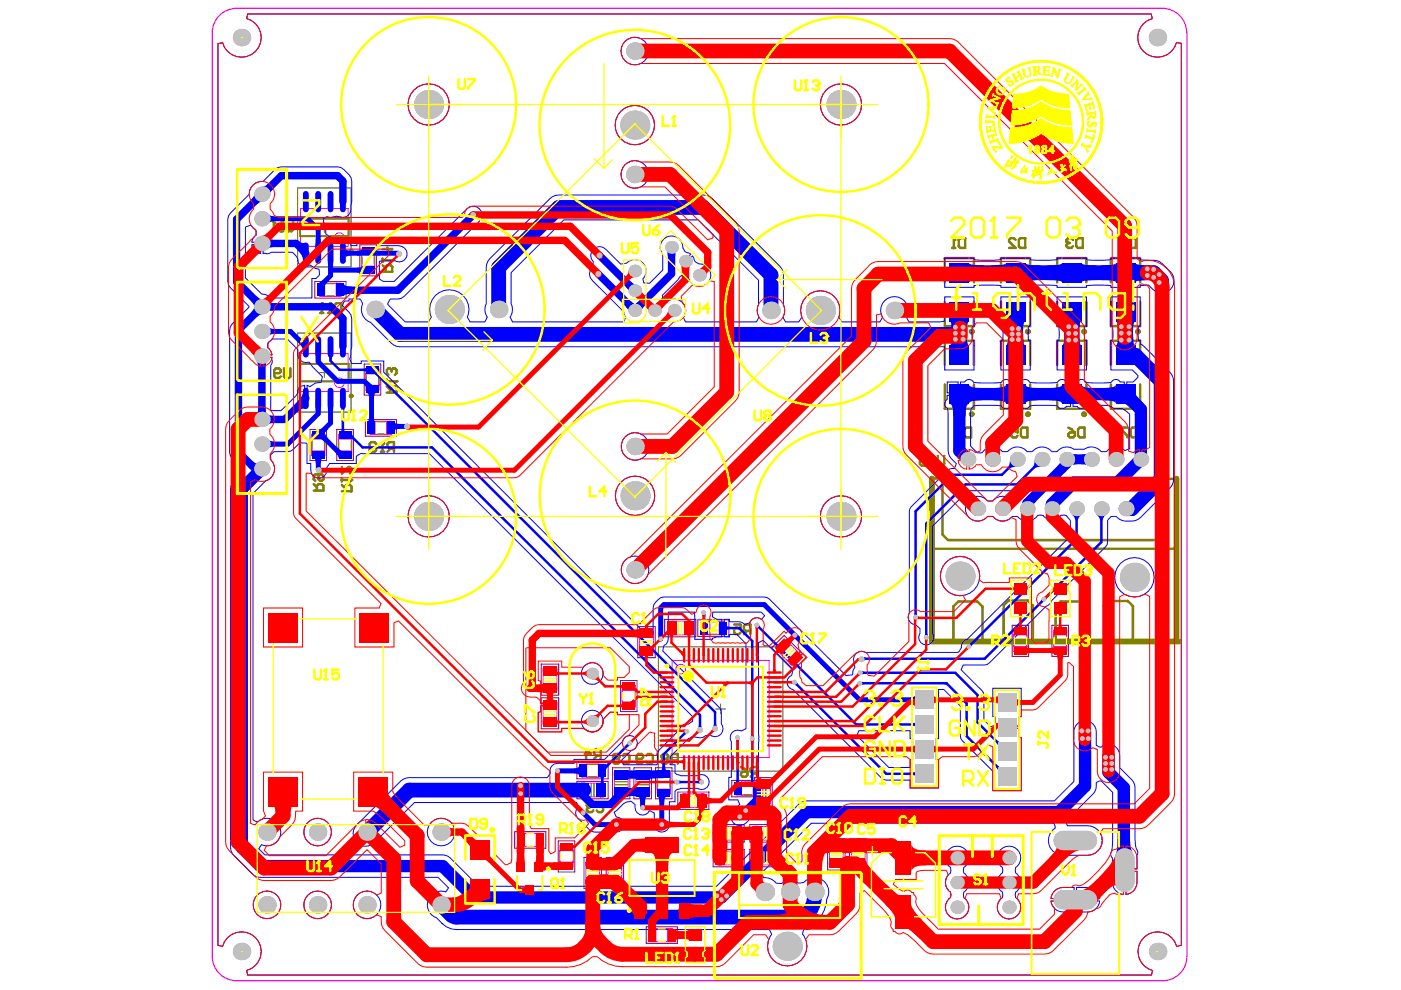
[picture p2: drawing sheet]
<svg xmlns="http://www.w3.org/2000/svg" width="297mm" height="210mm" viewBox="0 0 297 210" stroke-linecap="round" stroke-linejoin="round" font-family="sans-serif">
<path d="M63.1 39.8h11.3v16.8h-11.3zM67.7 48.2h2.1M68.8 47.2v2.1M63.1 70.6h11.3v16.8h-11.3zM67.7 79h2.1M68.8 78v2M139.6 137.1h26.4v26.4h-26.4zM151.8 150.3h2M152.8 149.3v2" fill="none" stroke="#008000" stroke-width=".21"/>
<path d="M139.6 186.2h1.6M140.4 185.4v1.5" fill="none" stroke="#008000" stroke-width=".31"/>
<g fill="none" stroke="#800080" stroke-width=".21">
<path d="M66.8 59.7h6.6v3.5h-6.6zM76.3 51.9h3.5v6.6h-3.5zM77.2 77.2h3.5v6.6h-3.5zM65.7 91.1h3.5v6.5h-3.5zM71.4 91.1h3.5v6.5h-3.5zM77.5 89h6.5v3.5h-6.5zM135.2 132.9h3.7v6.6h-3.7zM140.9 131.3h6.6v3.7h-6.6zM147.9 131.4h6.6v3.5h-6.6zM163.6 137.4l2.7-2.7 4.6 4.7-2.6 2.6zM214.6 132.6h3.5v6.6h-3.5zM223 132.6h3.5v6.6h-3.5z"/>
<path d="M114.7 140.8h3.8v6.6h-3.8zM114.7 147.9h3.8v6.6h-3.8zM131.6 144.3h3.5v6.6h-3.5zM109.1 176.3h6.6v3.5h-6.6zM118.4 178.3h3.5v6.6h-3.5zM122.3 161.6h6.6v3.5h-6.6zM122.3 165.7h6.6v3.7h-6.6zM129.9 162.8h3.7v6.6h-3.7zM134.4 162.8h3.7v6.6h-3.7zM139 162.8h3.5v6.6h-3.5zM143.7 167.9h6.6v3.7h-6.6zM151.2 174.8h6.6v3.7h-6.6z"/>
<path d="M155.2 165.5h6.6v3.5h-6.6zM159 174.8h6.6v3.7h-6.6zM160 164.9h3.7v6.6h-3.7zM175.5 177.9h3.7v6.6h-3.7zM180.1 177.9h3.7v6.6h-3.7zM123.8 181.8h3.7v6.6h-3.7zM128.5 181.8h3.7v6.6h-3.7zM137 196.5h6.6v3.5h-6.6zM151.2 180.1h6.6v3.7h-6.6zM159 180.1h6.6v3.7h-6.6z"/>
</g>
<g fill="none" stroke="#f0f" stroke-width=".21">
<path d="M63.7 44.2h10.1v8h-10.1zM76.7 52.9h2.7v4.6h-2.7zM76.7 54h2.7M76.7 56.4h2.7M63.7 75h10.1v8h-10.1zM67.8 60.1h4.5v2.7h-4.5zM68.8 60.1v2.7M71.3 60.1v2.7M77.6 78.2h2.8v4.5h-2.8zM77.6 79.2h2.8M66.1 92.1h2.8v4.5h-2.8zM66.1 95.6h2.8"/>
<path d="M66.1 93.1h2.8M71.8 95.6h2.7M71.8 92.1h2.7v4.5h-2.7zM71.8 93.1h2.7M77.6 81.7h2.8M78.5 89.3h4.5v2.8h-4.5zM79.5 89.3v2.8M82 89.3v2.8M135.6 133.9h3v.6h-3zM135.6 137.8h3v.6h-3zM135.6 134.5v3.3M138.5 134.5v3.3"/>
<path d="M142 131.7h.6v3h-.6zM142.6 134.6h3.3M142.6 131.7h3.3M145.9 131.7h.6v3h-.6zM149 131.8h4.5v2.8h-4.5zM150 131.8v2.8M152.5 131.8v2.8M165 138.3l2.2-2.1-.5-.5-2.1 2.1 3.2 3.2 2.1-2.1-.4-.4-2.1 2.1M167.1 136.2l2.4 2.3M214.9 133.6h2.8v4.5h-2.8zM214.9 137.1h2.8M214.9 134.6h2.8"/>
<path d="M223.4 133.6h2.8v4.5h-2.8zM223.4 137.1h2.8M223.4 134.6h2.8M115.1 142.4h3v-.6h-3v4.6h3v-.7h-3M115.1 149.6h3v-.6h-3v4.5h3v-.6h-3M118.1 142.4v3.3M118.1 149.6v3.3M131.9 145.3h2.8v4.6h-2.8zM131.9 146.4h2.8M131.9 148.8h2.8M142.5 140h20.6v20.6h-20.6zM110.2 176.7h4.5v2.8h-4.5z"/>
<path d="M111.2 176.7v2.8M113.7 176.7v2.8M118.7 179.3h2.8v4.6h-2.8zM123.4 166h.6v3h-.6zM123.4 162h4.5v2.8h-4.5zM124 169h3.3M124 166.1h3.3M124.4 162v2.8M126.9 162v2.8M127.3 166h.6v3h-.6zM130.2 164.4h3v-.6h-3v4.5h3v-.6h-3M133.2 164.4v3.3"/>
<path d="M134.8 164.4h3v-.6h-3v4.5h3v-.6h-3M137.7 164.4v3.3M139.3 163.8h2.8v4.5h-2.8zM139.3 167.3h2.8M139.3 164.8h2.8M145.4 171.3v-3h-.7v3h4.6v-3h-.6v3M145.4 168.3h3.3M152.8 178.2v-3h-.6v3h4.6v-3h-.7v3M152.8 175.2h3.3M156.2 165.8h4.5v2.8h-4.5zM157.2 165.8v2.8M159.7 165.8v2.8"/>
<path d="M160.4 165.9h3v.6h-3zM160.4 169.8h3v.7h-3zM160.4 166.5v3.3M160.6 178.2v-3h-.6v3h4.5v-3h-.6v3M163.3 166.5v3.3M163.9 175.2h-3.3M175.8 178.9h3v.6h-3zM175.9 179.5v3.3M178.8 179.5v3.3M180.5 179.5h3v-.6h-3v4.5h3v-.6h-3M183.4 179.5v3.3M118.7 182.8h2.8"/>
<path d="M118.7 180.3h2.8M124.2 182.8h3v.6h-3zM124.2 186.7h3v.6h-3zM124.2 183.4v3.3M127.1 183.4v3.3M128.9 182.8h3v.6h-3zM128.9 186.7h3v.6h-3zM128.9 183.4v3.3M131.8 183.4v3.3M138 196.9h4.6v2.7h-4.6zM139.1 196.9v2.7M141.6 196.9v2.7"/>
<path d="M152.2 180.4h.6v3h-.6zM152.8 183.4h3.3M152.8 180.5h3.3M156.1 180.4h.7v3h-.7zM160 180.4h.6v3h-.6zM160.6 183.4h3.3M160.6 180.5h3.3M163.9 180.4h.6v3h-.6zM175.8 182.8h3v.6h-3z"/>
<circle cx="72" cy="50.4" r="1.03"/>
<circle cx="72" cy="81.2" r="1.03"/>
<circle cx="144.3" cy="141.9" r="1.03"/>
</g>
<path d="M251.7 6.9v195.9a5.2 5.2 0 0 1-5.2 5.1h-196.3a5.2 5.2 0 0 1-5.2-5.1v-195.9a5.2 5.2 0 0 1 5.2-5.1h196.2a5.2 5.2 0 0 1 5.2 5.1" fill="none" stroke="#f0f" stroke-width=".26"/>
<g fill="none" stroke="#808000" stroke-width=".26">
<path d="M76.7 54.4v1.6M79.4 54.4v1.6M69.3 62.8h1.5M69.3 60.1h1.5M77.7 79.7v1.6M80.3 79.7v1.6M66.2 93.6v1.5M68.8 93.6v1.5M71.8 93.6v1.5M74.5 93.6v1.5M80 92h1.5M80 89.4h1.5"/>
<path d="M150.5 134.5h1.5M150.5 131.9h1.5M124.8 164.7h1.6M124.8 162.1h1.6M125.3 166.2v2.7M125.9 166.2v2.7M130.4 165.8h2.6M130.4 166.4h2.6M134.9 165.8h2.7M134.9 166.4h2.7M139.4 165.3v1.6M142 165.3v1.6"/>
<path d="M157.7 168.5h1.5M157.7 165.9h1.5"/>
</g>
<g fill="none" stroke="#808000" stroke-width=".52">
<path d="M200.3 59.9v-5.2h6.2v5.2M212.2 59.9v-5.2h6.2v5.2M224.1 59.9v-5.2h6.2v5.2M235.5 59.9v-5.2h6.2v5.2M200.3 64v5.1h6.2v-5.1M200.3 77.4v-5.2h6.2v5.2M212.2 64v5.1h6.2v-5.1M212.2 77.4v-5.2h6.2v5.2M224.1 64v5.1h6.2v-5.1M224.1 77.4v-5.2h6.2v5.2M235.5 64v5.1h6.2v-5.1M235.5 77.4v-5.2h6.2v5.2"/>
<path d="M197.5 98.7h.6M197.8 96.7v2M198.8 96.7v1.7l.4 .3h.7l.3-.3v-1.7M200.3 81.5v5.2h6.2v-5.2M212.2 81.5v5.2h6.2v-5.2M224.1 81.5v5.2h6.2v-5.2M235.5 81.5v5.2h6.2v-5.2M66.5 104h2.1v-1l-.4-.4h-.7l-.3 .4v1M66.5 102.6l.7 .7M67.5 100.6v1l.4 .4h.3l.4-.4v-.7l-.4-.3h-1.3l-.4 .3v.7l.4 .4M197.5 101.4h2.4l-.1 12 1.2 1.1h45.5l1.1-1v-12.1l2 .1M198.2 116.3h51.3"/>
<path d="M202.1 135.3v-6.7l1.1-1.1h4l1.1 1.1v7.4M212.8 135.3v-6.9l1.1-1.1h4l1.1 1.1v7.3M223.8 135.3v-6.7l1.1-1.1h4l1.1 1.1v7.4M234 135.2v-6.7l1.1-1.1h4l1.1 1.1v7.3"/>
</g>
<path d="M63.6 46.4h10.3v3.7h-10.3zM63.6 77.1h10.3v3.8h-10.3z" fill="none" stroke="#808000" stroke-width=".41"/>
<path d="M197.6 101.5v34.5h52.3M249.4 101.5v34.5" fill="none" stroke="#808000" stroke-width="1.2"/>
<circle cx="197.8" cy="96.7" r=".26" fill="#808000"/>
<path d="M201.9 52.6h.7M202.2 50.5v2.1M203.3 50.8l.3-.3h1v2.1h-1l-.3-.4zM195 97l.4-.3h.7l.3 .3v1.4l-.3 .3h-.7l-.4-.3zM197.8 96.7l.3 .3" fill="none" stroke="#808000" stroke-width=".52"/>
<circle cx="202.2" cy="50.5" r=".26" fill="#808000"/>
<path d="M202.2 50.5l.4 .3M215.3 50.8l-.3-.3h-.7l-.4 .3v.4l1.4 1.4h-1.4M216 50.8l.4-.3h1v2.1h-1l-.4-.4zM237.4 51.5h1.4l-1.1-1v2.1M239.4 50.8l.4-.3h1v2.1h-1l-.4-.4zM69.6 66.3h.7M70 64.3v2M71.7 65.7l-.7 .6M72.4 65.7h-1.1l-.3-.4v-.7l.3-.3h1.1v2" fill="none" stroke="#808000" stroke-width=".52"/>
<circle cx="70" cy="64.3" r=".26" fill="#808000"/>
<path d="M67.9 66.3h.7M68.3 64.3v2M70 64.3l.3 .3" fill="none" stroke="#808000" stroke-width=".52"/>
<circle cx="68.3" cy="64.3" r=".26" fill="#808000"/>
<path d="M68.3 64.3l.3 .3M80.8 95.8h.7M81.1 93.7v2.1M82.8 95.1l-.6 .7M83.5 95.1h-1l-.3-.3v-.7l.3-.4h1v2.1" fill="none" stroke="#808000" stroke-width=".52"/>
<circle cx="81.1" cy="93.7" r=".26" fill="#808000"/>
<path d="M78.4 94.1l.3-.4h.7l.3 .4v1.4l-.3 .3h-.7l-.3-.3zM81.1 93.7l.4 .4M82 83.2h2.1v-1l-.4-.3h-.7l-.3 .3v1M82 81.9l.7 .7M82 80.5v.7M82 80.8h2.1" fill="none" stroke="#808000" stroke-width=".52"/>
<circle cx="84.1" cy="80.8" r=".26" fill="#808000"/>
<path d="M83.4 78.1h.3l.4 .3v.7l-.4 .4M84.1 80.8l-.4 .4" fill="none" stroke="#808000" stroke-width=".52"/>
<circle cx="83.4" cy="78.1" r=".26" fill="#808000"/>
<path d="M81.1 57.6h2.1v-1l-.4-.4h-.7l-.3 .4v1M81.1 56.2l.7 .7M81.1 54.9v.7M81.1 55.2h2.1M83 78.4v.4M83 78.4l-.3-.3h-.3l-.4 .3v.7l.4 .4M83.4 78.1l-.4 .3" fill="none" stroke="#808000" stroke-width=".52"/>
<circle cx="83.2" cy="55.2" r=".26" fill="#808000"/>
<g fill="none" stroke="#808000" stroke-width=".52">
<path d="M82.1 52.5v1.3l1.1-1h-2.1M83.2 55.2l-.4 .4M202.8 91.7l-.3-.3v-.4l.3-.3h.7l.3 .3v.4l-.3 .3M202.8 91.7l-.3 .3v.4l.3 .3h.7l.3-.3v-.4l-.3-.3M202.8 91.7h.7M204.5 91l.4-.3h1v2h-1l-.4-.3zM214.4 90.7h1.4v1l-.7-.3h-.4l-.3 .3v.7l.3 .3h.7l.4-.3M216.4 91l.4-.3h1v2h-1l-.4-.3zM239 90.7h-1.4v.3l1.4 1.4v.3M239.7 91l.4-.3h1v2h-1l-.4-.3zM72.5 104.2h2v-1.1l-.3-.3h-.7l-.3 .3v1.1M72.5 102.8l.7 .7"/>
<path d="M72.5 101.4v.7M72.5 101.8h2M130.3 160.9l-.3-.3v-.4l.3-.3h.7l.4 .3v.4l-.4 .3M130.3 160.9l-.3 .3v.4l.3 .3h.7l.4-.3v-.4l-.4-.3M130.3 160.9h.7M132.1 160.2l.3-.3h.7l.3 .3v1.4l-.3 .3h-.7l-.3-.3M135 160.9h1l.3-.3v-.4l-.3-.3h-.7l-.3 .3v1.4l.3 .3h.7l.3-.3M137 160.2l.4-.3h.7l.3 .3v1.4l-.3 .3h-.7l-.4-.3"/>
</g>
<circle cx="74.5" cy="101.8" r=".26" fill="#808000"/>
<path d="M227.5 50.8l-.4-.3h-.6l-.4 .3v.4M228.2 50.8l.3-.3h1.1v2.1h-1.1l-.3-.4zM72.5 99v1.4l1.4-1.4h.3l.3 .4v.7l-.3 .3M74.5 101.8l-.3 .3M123.9 159.9h1.4l-1-1.1v2.1M126.7 160.2l-.7 .7M127.4 160.2h-1.1l-.3-.3v-.7l.3-.4h1.1v2.1" fill="none" stroke="#808000" stroke-width=".52"/>
<circle cx="226.1" cy="51.2" r=".26" fill="#808000"/>
<path d="M59.4 49h.7M59.8 47v2M60.8 47v1.7l.3 .3h.7l.4-.3v-1.7M226.1 51.2l.4 .3M226.5 51.5h.3M226.5 51.5l-.4 .4v.3l.4 .4h.6l.4-.4M58.1 79.1h1.1l.3-.3v-.4l-.3-.3h-.7l-.4 .3v1.4l.4 .4h.7l.3-.4M60.2 78.1v1.7l.4 .4h.6l.4-.4v-1.7" fill="none" stroke="#808000" stroke-width=".52"/>
<circle cx="59.8" cy="47" r=".26" fill="#808000"/>
<path d="M57.7 49h.7M58 47v2M59.8 47l.3 .3" fill="none" stroke="#808000" stroke-width=".52"/>
<circle cx="58" cy="47" r=".26" fill="#808000"/>
<path d="M58 47l.4 .3M125.8 170.5l-.3-.4h-.7l-.4 .4v.3M126.5 170.5l.4-.4h.6l.4 .4v1.3l-.4 .4h-.6l-.4-.4" fill="none" stroke="#808000" stroke-width=".52"/>
<circle cx="124.4" cy="170.8" r=".26" fill="#808000"/>
<g fill="none" stroke="#808000" stroke-width=".52">
<path d="M226.5 92l.3-.3h1.1v.7l-.4 .3h-.7l-.3-.3zM226.5 90.7l.7 .3 .7 .7M228.6 91l.3-.3h1v2h-1l-.3-.3zM155.7 132.4h1.3v1l-.7-.3h-.3l-.3 .3v.7l.3 .4h.7l.3-.4M158.4 133.8l-.7 .7M159.1 133.8h-1l-.4-.4v-.7l.4-.3h1v2.1M124.4 170.8l.4 .4M124.8 171.2h.3M124.8 171.2l-.4 .3v.3l.4 .4h.7l.3-.4M140.6 160.9l-.3-.3v-.4l.3-.3h.7l.3 .3v.4l-.3 .3M140.6 160.9l-.3 .3v.4l.3 .3h.7l.3-.3v-.4l-.3-.3M140.6 160.9h.7"/>
<path d="M143 161.2l-.7 .7M143.7 161.2h-1l-.4-.3v-.7l.4-.3h1v2M157.1 162.6l.7 .4 .7 .7M157.1 164l.3-.3h1.1v.6l-.4 .4h-.7l-.3-.4zM159.8 164l-.7 .7M160.5 164h-1l-.4-.3v-.7l.4-.4h1v2.1"/>
<circle cx="206" cy="70.3" r=".37"/>
<circle cx="217.9" cy="70.3" r=".37"/>
<circle cx="229.9" cy="70.3" r=".37"/>
<circle cx="241.3" cy="70.3" r=".37"/>
<circle cx="206" cy="87.8" r=".37"/>
<circle cx="217.9" cy="87.8" r=".37"/>
<circle cx="229.9" cy="87.8" r=".37"/>
<circle cx="241.3" cy="87.8" r=".37"/>
</g>
<g fill="none" stroke="#808000" stroke-width=".51">
<circle cx="74.5" cy="53.2" r=".26"/>
<circle cx="74.5" cy="83.9" r=".26"/>
</g>
<g fill="#00f">
<path d="M54.4 76.7h2.3l-.3 .4-.1 .8h-1.6v-.8z"/>
<path d="M53.3 63.9l1.1-1.1 .6 .5 .5 .1-1.6 1.6-.2-.5z"/>
<path d="M53.9 41.2l1.6 1.6-.5 .1-.6 .5-1.1-1.1 .4-.6z"/>
<path d="M63.5 71.4a.55 .55 0 0 0 .8 .4v-.2l-.1 2.8-.1-.7-.6-.8z"/>
<path d="M66.4 97.2h2.1a.81 .81 0 0 0-.5 1.1h-1l-.1-.4a.59 .59 0 0 0-.5-.7z"/>
<path d="M66.9 75.5h1.1v1.1h-1.1z"/>
<path d="M66.9 50.7h1.1l.1 1.2h-1.2z"/>
<path d="M69.6 75.5h1l-.2 .2-.1 .6h-.5v-.6z"/>
<path d="M69.5 55.5h1.2l-.1 1.2h-1z"/>
<path d="M74.5 91.7l.4 .8v.7l-.4-.1z"/>
<path d="M78.2 88.3h1.1l.2 1.1h-1.6l.3-.3z"/>
<path d="M79 79.2h1.3l.2 .4h-.7z"/>
<path d="M133.1 166.9l.4 .2h1.2v1.6l-1.2 .1-.4 .2z"/>
<path d="M133.3 167.1h1.1l.4-.2v2.1l-.4-.2-1.1-.1z"/>
<path d="M133.1 163.2l.4 .2h1.2v1.6l-1.2 .1-.4 .1z"/>
<path d="M133.3 163.4h1.1l.4-.2v2l-.4-.1-1.1-.1z"/>
<path d="M132.7 65l1.1-1.1 .8 .6-1.3 1.3z"/>
<path d="M132.7 60.9l1.1-1.2 .8 .6-1.3 1.3z"/>
<path d="M137.7 163.2l.4 .2h1.2v1.6l-1.2 .1-.4 .1z"/>
<path d="M137.8 163.4h1.2l.4-.2v1.6l-1.6 .2z"/>
<path d="M143.9 165.5l.4 .1v.5l-.4 .1z"/>
<path d="M148 165.6l.4-.1v.7l-.4-.1z"/>
<path d="M145.1 155.1l.5 .5-.3 .2-.4-.4z"/>
<path d="M156.1 165.4h.6v.3l.2 .2h-1l.2-.2z"/>
<path d="M156 156.8h.8l-.1 .3h-.6z"/>
<path d="M159.7 168.5h1.6v1h-1.6z"/>
<path d="M159.2 155.8h.6v.4h-.7z"/>
<path d="M159.1 157h.7v.4h-.6z"/>
<path d="M169 144.7l.2 .3-.4 .4-.3-.2z"/>
<path d="M182.6 144.5l.4 .1 .1 .5-.4 .1z"/>
<path d="M182.7 142.3l.4 .1v.5l-.4 .1z"/>
<path d="M183 139.3l.5 .1 .1 .5-.4 .2z"/>
<path d="M193.5 163.8l.4-.1 .1-.2v1.1l-.1-.2-.4-.1z"/>
<path d="M193 147.8h.4a.6 .6 0 0 0 .6-.5v2.1a.81 .81 0 0 0-1-.5z"/>
<path d="M193.9 130.1h.5l.1 .4h-.7z"/>
<path d="M196.1 134.4h.5l.1 .4h-.7z"/>
<path d="M205.4 136.6l.4-.2 .3 .3-.2 .4z"/>
<path d="M214.1 97.4l1.6 1.6-1 .1-.6 .2-.3-.3 .2-.6z"/>
<path d="M218.1 104.9l1.6 1.4-.6 .7-2-.5z"/>
<path d="M220.8 127.1h1.1l.2-.4-.4-.4-.3 .2v1l-.3 .3-.4-.4z"/>
<path d="M227.3 96.3h1v2.1l-1 .1z"/>
<path d="M229.3 96.3h1v2.2l-1-.1z"/>
<path d="M54.1 98.6l.6-.2v2l-.6-.2z"/>
<path d="M54.7 86.5h1.6l.1 .8 .3 .5h-2.3l.3-.5z"/>
<path d="M53.5 97.7l.6 .5 .4-.1-.3 2.2-1.5-1.2z"/>
<path d="M53.9 65.1l1.6 1.6-.5 .1-.6 .5-1.1-1.1 .4-.6z"/>
<path d="M66.9 86.3h1.2l-.1 1.2h-1.1z"/>
<path d="M71.5 94.8l.9 .8h.6l-1.2 1.6-.2-.6-.5-.7z"/>
<path d="M72.4 90.9h.6v.4l.2 .2h-1l.2-.2z"/>
<path d="M72.2 86.4h1l-.2 .2v.6h-.6v-.6z"/>
<path d="M69.5 86.3h1.2l-.1 1.2h-1z"/>
<path d="M77.1 78.2l.4-.1 .1-.2v1l-.1-.2h-.4z"/>
<path d="M75.7 56.7h.8l.2-.2v1.6l-.2-.2-.8-.1z"/>
<path d="M75.7 53.2l.3-.1a.6 .6 0 0 0 .7-.5l-.1 1.5-.9 .1z"/>
<path d="M79.4 52.6a.81 .81 0 0 0 1 .6v1l-1-.2z"/>
<path d="M83.6 89.4a.81 .81 0 0 0 1.1 .5v1l-.4 .1a.6 .6 0 0 0-.7 .5z"/>
<path d="M121.7 162.9h.4a.6 .6 0 0 0 .7-.5v2.1a.81 .81 0 0 0-1.1-.5z"/>
<path d="M128.5 162.1l.4-.3v.8l-.4 .7z"/>
<path d="M133 157.6l.5 .5-.3 .2-.4-.4z"/>
<path d="M141.4 53.4h1.9l-.1 .9h-1.6z"/>
<path d="M148.1 153.8h.6l.1 .5h-.8z"/>
<path d="M151.3 153.6h.6l.1 .5h-.8z"/>
<path d="M154.1 132.6l.1 .2 .4 .1v.5l-.4 .1-.1 .2z"/>
<path d="M159.3 166.4l.4-.4 .9 .4-.9 .9z"/>
<path d="M159.7 166v.8l-.4-.4z"/>
<path d="M160.5 133.1l.5-.5 .2 .3-.4 .4z"/>
<path d="M193.5 153.3h.4l.1-.2v1l-.1-.2h-.4z"/>
<path d="M229.3 55.8l.8 .3 2.3 .1v3.2l-2.3 .1-.8 .4z"/>
<path d="M233.4 56.2l2.4-.1 .8-.3v4.1l-.8-.4-2.4-.1z"/>
<path d="M63.3 51.1l.7 .4 .7-.1-.5 3.9a2.89 2.89 0 0 0-1.1-2.2z"/>
<path d="M64.2 82.9l.5 3.8a1.46 1.46 0 0 0-1.6 .6v-2.2a2.89 2.89 0 0 0 1.1-2.2z"/>
<path d="M217.4 81.5a1.48 1.48 0 0 0 1.7 .7l.9 .1v2.6l-2 .2-.4 .1-.2 .4z"/>
<path d="M229.3 81.5a1.48 1.48 0 0 0 1.7 .7l.9 .1v2.6l-2 .2-.4 .1-.2 .4z"/>
<path d="M234 82.3l1.9-.2 .4-.2 .3-.4v4.1a1.48 1.48 0 0 0-1.7-.7h-.9z"/>
<path d="M56.7 93l.6 .5 .7 .1v1.1l-.7 .1-.6 .5z"/>
<path d="M56.7 87.8l.5 .3h.7v1.6l-.7 .1-.5 .3z"/>
<path d="M56.7 50.5l.5 .2 .7 .1v1.6l-.7 .1-.5 .3z"/>
<path d="M56.7 45.3l.6 .4 .7 .2v1l-.7 .2-.6 .4z"/>
<path d="M68.8 91.5l.2 .7 .6 .7-.6 .9-1-.7h-.5z"/>
<path d="M67.2 60.1l.5-.2 .7-.5 1.2 .3-.8 1v.5z"/>
<path d="M77.7 83.3h2.1a.81 .81 0 0 0-.5 1.1h-1.1v-.4a.59 .59 0 0 0-.5-.7z"/>
<path d="M76.9 81.2l1.3-.2a1.55 1.55 0 0 0 1.4 .7l-2 1a.66 .66 0 0 0-.3-1z"/>
<path d="M122.7 169l2.1-1.4-.2 .2 .1 .6 1.2 1.4-1.4 .8z"/>
<path d="M130.3 167.5l2.8 1.5a3.2 3.2 0 0 0-2.1 1.1l-1.8-.4 1.2-1.5 .1-.4z"/>
<path d="M135.2 168.9h2.1a.81 .81 0 0 0-.5 1.1h-1.1v-.4a.59 .59 0 0 0-.5-.7z"/>
<path d="M139.4 169h2a.8 .8 0 0 0-.6 1h-1a.96 .96 0 0 0-.3-1z"/>
<path d="M127.4 165.6h.5l.1 .4 .2 .1h-1l.2-.1z"/>
<path d="M127.2 164.7h1l-.2 .2-.1 .4h-.5v-.4z"/>
<path d="M140.5 162.7h.5l.1 .4 .2 .1h-1.1l.2-.1z"/>
<path d="M134.6 64.5l.8-.6 1.1 1.1-.6 .8z"/>
<path d="M148.9 130.3l.7-.1-.1 .3-.5 .2z"/>
<path d="M149 131.3h.5l.1 .4 .2 .1h-1l.2-.1z"/>
<path d="M211.5 157.1l.5 .3 .3 .1-.7 .7v-.3l-.4-.5z"/>
<path d="M219.4 97.4l1.5 1.6-1 .1-.5 .2-.4-.3 .3-.6z"/>
<path d="M227.2 109h2.2l-.7 .7-.2 .6h-.5l-.2-.6z"/>
<path d="M232.4 109h2.2l-.6 .7-.2 .6h-.6l-.2-.6z"/>
<path d="M56.7 69.1l.6 .5 .7 .2v1l-.7 .1-.6 .5z"/>
<path d="M56.7 63.9l.5 .3 .7 .1v1.5l-.7 .1-.5 .3z"/>
<path d="M55.7 39.5l.5-.1 .6-.4 1 1.2-.7 1.1z"/>
<path d="M66.8 91.5a1.56 1.56 0 0 0 1.5-.8l1.3 .3-.8 .9-.1 .3 .1 .2z"/>
<path d="M73.3 52.6a.81 .81 0 0 0 1.1 .6v1h-.4a.6 .6 0 0 0-.7 .5z"/>
<path d="M72.9 60.1a1.25 1.25 0 0 0 1.6 .6v1.6l-1.2 .1-.4 .4z"/>
<path d="M140.5 161.7h.5l.1 1.2 .2 .6h-1.1l.2-.6z"/>
<path d="M201.3 85.6h4.2a1.48 1.48 0 0 0-.8 1.7v.9h-2.6l-.2-1.9-.2-.4z"/>
<path d="M201.8 70.1h3.2l.1 2.4 .4 .8h-4.2l.4-.8z"/>
<path d="M205.5 55.8l.7 .3 2.4 .1v3.2l-2.4 .1-.7 .4z"/>
<path d="M211.5 162.3l.5 .4h.3l-.7 .7v-.3l-.4-.4z"/>
<path d="M213.7 70.1h3.2l.1 2.4 .4 .8h-4.1l.3-.8z"/>
<path d="M222 56.2l2.4-.1 .8-.3v4.1l-.8-.4-2.4-.1z"/>
<path d="M210.1 56.2l2.4-.1 .8-.3v4.1l-.8-.4-2.4-.1z"/>
<path d="M217.4 55.8l.8 .3 2.3 .1v3.2l-2.3 .1-.8 .4z"/>
<path d="M237 177.9l2.6-.3 .1 2 .5 1.2-3.6 .3 .2-.9z"/>
<path d="M237.1 70.1h3.1l.1 2.4 .4 .8h-4.1l.3-.8z"/>
<path d="M205.5 81.5a1.48 1.48 0 0 0 1.6 .7l1 .1v2.6l-2 .2-.4 .1-.2 .4z"/>
<path d="M201.3 68.1h4.2l-.4 .8-.1 2.3h-3.2l-.1-2.3z"/>
<path d="M222.6 82.3l1.9-.2 .4-.2 .3-.4v4.1a1.48 1.48 0 0 0-1.7-.7h-.9z"/>
<path d="M210.6 82.3l2-.2 .4-.2 .3-.4v4.1a1.48 1.48 0 0 0-1.7-.7h-1z"/>
<path d="M213.3 68.1h4.1l-.4 .8-.1 2.3h-3.2l-.1-2.3z"/>
<path d="M238.3 85.6l2.4-2.4 .3 .8 1.5 1.6-1.8 1.9-1.9-1.7z"/>
<path d="M236.6 68.1h4.1l-.4 .8-.1 2.3h-3.1l-.2-2.3z"/>
<path d="M224.8 98.1l2 .7-1.1 1.5-1.5-1.4z"/>
<path d="M225.7 70.1h3.1l.1 2.4 .4 .8h-4.1l.3-.8z"/>
<path d="M240.7 55.8l.8 .3 2.3 .1v3.2l-2.3 .1-.7 .2-.1 .2z"/>
<path d="M225.2 68.1h4.1l-.4 .8-.1 2.3h-3.1l-.2-2.3z"/>
</g>
<g fill="none" stroke="#00f" stroke-width=".21">
<path d="M46.2 9.3l1-.3a4.2 4.2 0 0 0 7 1.9 4.2 4.2 0 0 0-1.9-7l.2-.9h191.6l.2 .9a4.2 4.2 0 0 0-1.9 7 4.2 4.2 0 0 0 7-1.9l1 .2v191.2l-.9 .3a4.2 4.2 0 0 0-7-1.9 4.2 4.2 0 0 0 1.9 7l-.3 .9h-191.6l-.2-.9a4.2 4.2 0 0 0 1.9-7 4.2 4.2 0 0 0-7 1.9l-1-.3zM53.6 39.3a2.71 2.71 0 0 1 2.1-.8l2.6-2.6 .6-.4 .7-.1h12l.7 .1a4.2 4.2 0 0 1 2.3 2.9v4.4l-.2 .7a2.06 2.06 0 0 1-1.2 2.5l-.5 .1-1.3-.2-1.3 .2-.8-.2-.6 .3-.2 1.2 .4 .6 .2 1.6 .7 .6a3.2 3.2 0 0 0 2.9 .1 1.7 1.7 0 0 1 1.7 1.8h1.3v-.8h4.7v.8l4.7 .1a1.68 1.68 0 0 1 1.1 2.3 1.68 1.68 0 0 1-2.4 .8l-3.4 .1v3.7l.9 .6h2.3l15.4-15.4a1.87 1.87 0 0 1 2.6 0 1.87 1.87 0 0 1 0 2.6l-15.9 16-.6 .4-.7 .1h-1.6l-.6 1 3.7 3.9h4.9l.6-1.1a4.1 4.1 0 0 1 3.9-5.8 4.1 4.1 0 0 1 3.8 5.8l.6 1.1h3.1l.5-1.1-.1-.1a2.81 2.81 0 0 1-.1-2.7v-7.7l.3-1.3 13.7-13.7 1.4-.4h30.6l.7 .1 1.2 .7 14.7 14.9 .4 1.3v6.3a2.81 2.81 0 0 1-.1 2.7l.5 1h2.8l.7-1.1-.1-.3a4.2 4.2 0 0 1 4.2-5.2 4.2 4.2 0 0 1 3.7 5.5l.7 1.1h8.1l.5-1-.3-.7a2.93 2.93 0 0 1 3.2-3.7 2.93 2.93 0 0 1 2.2 4.4l.5 1h6.6l1-.2v-5.2h6.2v6.3h-.4v1.6v1.4h.4v6.2h-6.2v-4.9h-115.5l-.7-.1-1.1-.6-4.5-4.5-.4-.2a2.87 2.87 0 0 1-1.2-3.7l-.6-1h-2.3v.4h-.9l-.5 1 1.4 1.4 .4 .6 .2 .7v6l-.2 1.7-.3 .8 .5 1.1h2v-.6h4.8v2.4l56.1 56 1-.4v-5.6l.1-.6a3 3 0 0 1 2.2-1.7h21.2l.6 .1 .6 .4 16.2 16.1 1.3-.1 .1-.2 .1-.9 .3-.5-.2-1.7a1.67 1.67 0 0 1 2.5-1.5h19.6l.8-1-.1-.2a1.52 1.52 0 0 1 1.2-1.5l21.9-21.9v-3.3l-.8-1.1a1.52 1.52 0 0 0-1.9 .6 2.34 2.34 0 0 1-3-.6h-1.2l-.3 .4a2.78 2.78 0 0 1-4.1-.2 1.55 1.55 0 0 0-1.7 .6 2.81 2.81 0 0 1-3.5-.6 1.55 1.55 0 0 0-1.8 .6 2.66 2.66 0 0 1-3.5-.9 2.66 2.66 0 0 1 .8-3.6 2.66 2.66 0 0 1 3.6 .6 1.54 1.54 0 0 0 1.7-.6 2.81 2.81 0 0 1 3.5 .6l1.1-.1 .6-1.1-.3-1h-10.8l-7.6 7.6v22.7l.2 .2a1.58 1.58 0 0 1-1.6 2.2 1.58 1.58 0 0 1-1.3-2.4v-1l-.9-.9a1.56 1.56 0 0 1-1.3-2.4l.1-22.1 8-8.2 .5-.3 .9-.1 .5-1a3.5 3.5 0 0 1-1.8-2.7v-7.8l-.1-1.2a1.06 1.06 0 0 1-.1-1.9v-.9h2.6v-.2h.3v-2.6h.8a1.06 1.06 0 0 1 1.9 0l1.7 .2 4.2-.2a1.06 1.06 0 0 1 1.9 0h.9v5.2h-.9a1.06 1.06 0 0 1-1.9-.1l-1.7-.2-3.7 .1-.5 .1-.5 .5-.1 1.7v6.3l1.3 1.4 1.2-.1 .3-.4a2.78 2.78 0 0 1 4 .3 1.54 1.54 0 0 0 1.8-.7 2.81 2.81 0 0 1 3.5 .7 1.54 1.54 0 0 0 1.7-.7 2.81 2.81 0 0 1 3.5 .7 1.54 1.54 0 0 0 1.8-.7 2.59 2.59 0 0 1 2.8 .2l2.2-.1a2.77 2.77 0 0 1 3.7 .6 1.54 1.54 0 0 0 1.7-.7 2.63 2.63 0 0 1 3.2 .4l1-.4v-7.3l-.8-.7a2.32 2.32 0 0 0-1.8-.5h-.7l-1-.6h-.4l-3.3-.1-1.3 .2a1.06 1.06 0 0 1-1.8 .1h-.9v-5.2h.9a1.06 1.06 0 0 1 1.8 0l1.7 .2 3.7-.2a1.06 1.06 0 0 1 1.9 0h.9v2.6h.5v-2.6h1.4l1-1v-.4l-1.2-1.2h-4.6v-6.2h.4l.1-1.6-.1-1.4h-.4v-6.3h6.2v6.3h-.3l-.1 .1 .1 2.9h.3v.7l.9 .6 5.5 5.4 .6 1.2 .1 .7-.1 21.5-.6 1.2-6.3 6.2a4.1 4.1 0 0 1-5.2-.2l-1.1 .1-.7 .8v4.6l-.4 .9-11.5 11.6a1.41 1.41 0 0 1-1.1 1l-12.1 12.1-.9 .4h-4.6l-.4 1 4.7 4.9 .1 5.7 1.5 1.5 .9-.4v-1.8h-.5v-6h6v6h-.5v2h-2.5v.5h2.5v2h.5v11.2h-6v-4.1l-6.8-6.9-.1-6.9-3.5-3.5h-1.1v10.4h-.5v2h-5v-2h-.5v-1.7h-10.9l-.4 1.1 6.7 6.7h4.6v-1.6h.5v-2h5v2h.5v6h-6v-1.7h-5.1l-1-.4-18.8-18.8a1.58 1.58 0 0 1-1.2-1.4 1.58 1.58 0 0 1 1-1.6l.2-1.1-6.3-6.3-1 .4v29.1h1.1v.6a3.6 3.6 0 0 1 .5 2.7v.1a2.88 2.88 0 0 1-.6 2.1l-3.6 3.7-.6 .4a1.87 1.87 0 0 1-2.3-.7 1.87 1.87 0 0 1 .2-2.3l1.3-1.4-.4-.9h-1.9v-4.8h.6v-7.6a1.56 1.56 0 0 1 .1-1.9 1.56 1.56 0 0 1 1.9-.3l1.1-.5v-18l-2-2h-1.4l-.1 .1v.4h-1.1v-3.7h1.1v.4l.1 .1 2.5 .1 .6 .5 1.1-.5a1.57 1.57 0 0 1 2.5-.6l.6-.8-.7-.7h-10.3v1l.9 .5h1v3.7h-1l-.9 .3v.3h-3.8l-.1-5.8h-5.5v5.7l-.1 .6-.9 1.1-.2 .8 12 12 .4 1v2.5a1.66 1.66 0 0 1-.1 2.2 1.66 1.66 0 0 1-2.2 .1l-1 .2-.5 .3-.7 .2-1.7-.3-.7 .4-3.9 3.9v1.6h1v1.8l.4 .3 .8 .3h3.7l.2-.2a1.58 1.58 0 0 1 2.2 1.6 1.58 1.58 0 0 1-2.4 1.2h-3.7l-.8 .3-.4 .3v2.3h-1.2v4.8l-.1 .6a1.6 1.6 0 0 1-1.8 1 1.6 1.6 0 0 1-1.3-1.6v-2.4l-.9-.5a1.69 1.69 0 0 1-2.2 .8 1.69 1.69 0 0 1-1-2.1l-.9-.7-1.4 .5-2.1 1.8 .5 1a1.6 1.6 0 0 1 1.6 1.6 1.6 1.6 0 0 1-1.6 1.6h-4.6l-.6-.1-3-2.8a1.6 1.6 0 0 1 0-2.3v-.5l-.3-.5h-34.3l-8.5 8.4a2.64 2.64 0 0 1-3.8 .1 2.64 2.64 0 0 1 0-3.8l9.3-9.3 1.2-.6 29.9-.1 .7-1.1-.1-.4a1.6 1.6 0 0 1 1.6-1.6h3.5v-.8h6.5l3.8-3.8a1.57 1.57 0 0 1 2.7-.8 1.57 1.57 0 0 1-.8 2.7l-2.1 2.1 .4 .9h7.1l.2-2.7 4.6-4.7a1.49 1.49 0 0 1 1.9-1.2l.8-.6 .1-.9-55.9-55.8-14.4-.1-1.1 .7v1.5h-5.6l-.7 1a1.69 1.69 0 0 1-1.5 2.1 1.69 1.69 0 0 1-1.8-1.8v-1.3h-.8v-4.1l-.2-.2-1.3-.1-2 1.7-3.5 .2-.7 .6v1.1a2.68 2.68 0 0 1-1.1 4.4l-2.7 2.7v69.2l1.1 .4a2.91 2.91 0 0 1 4.8 1.7 2.91 2.91 0 0 1-4 3.2l-.6 .8 1.3 1.4h38.3l1 .7 6 5.9h50.4l17.5-17.4 1-.6 53.2-.1 4.1-4.1v-10.5a2.38 2.38 0 0 1 2.4-2.4 2.38 2.38 0 0 1 2.3 2.4v2.8l1.1 .4 .3-.3a2.38 2.38 0 0 1 3.6 2.1v2.6l2.6 2.5a2.37 2.37 0 0 1 .6 1.7l.1 11 .1 1.6a1.51 1.51 0 0 1 .2 1.8l.1 2.8h-5.2v-2.3a1.49 1.49 0 0 1-.1-1.8l.1-2.2v-9.9l-2.4-2.5-1.1 .4a2.82 2.82 0 0 1-.7 2.5l-5.7 5.6 .3 1.1h4.3a3.1 3.1 0 0 1 3.1 3.1 3.1 3.1 0 0 1-3.1 3.1l-6-.1a3.1 3.1 0 0 1-2.3-2.5 3.1 3.1 0 0 1 1.4-3.1l-.3-1h-51.4l-10.6 10.5 .5 1h.3a2.89 2.89 0 0 1 2.3 1.1l1.1 .1 .7-.4 1-.3v2.5h.5v-2.5l1 .3 .4 .3a1.84 1.84 0 0 0 2-.7 3 3 0 0 1 3.6 .5 3 3 0 0 1 .5 3.6 6.7 6.7 0 0 1-4.8 6.4l-.4 1a4.2 4.2 0 0 1-.3 5.7 4.2 4.2 0 0 1-5.7 0 4.2 4.2 0 0 1-.5-5.6l-.5-1h-66.3a4.2 4.2 0 0 1-3-1.3l-1.3-1.2-.4-.2a2.91 2.91 0 0 1-1.2-3.8 2.91 2.91 0 0 1 3.6-1.5l.6-.9-2.2-2.2-38.3-.1-1.1-.6-3.9-3.9-.6-1.1-.1-76.7 .3-1.1 2.1-2.2v-1.1l-2.1-2-.4-.6-.1-.7v-25.9l.1-.7 .4-.6 3.6-3.7-4-4-.4-.6-.1-.7v-13.2l.1-.7 .4-.6 3.9-3.9 .5-1.5zM52 48.2l1.2-.5 1 1a1.4 1.4 0 0 1-.5 1.8l-.3 .9h2.1v.2h.3v2.1h.3a1.76 1.76 0 0 0 1.6-.2h4.3l1.1 1.3a1.37 1.37 0 0 0 1.5 1.6v-2.7h.5v2.7l.6-.2 1.1 .7 .9 .3v1.1l-.2 .3-.5 .5h-.9v4.1l-8.7-.1a2.65 2.65 0 0 0-1.9-.7l-3.5-3.5zM53.4 51.9h1.9v1.8a2.08 2.08 0 0 1-1.9-1.8zM108.4 57.8l11.2-11.2h28.4l12.8 12.8v5.2a2.81 2.81 0 0 0 .1 2.7l-.5 1h-15l-.5-1.1a2.43 2.43 0 0 0-.5-3.3 2.43 2.43 0 0 0-3.3 .3l-.5-.3-.2-1.3 3.3-3.2 .4-.7 1.1-.7 .6 .1a2.41 2.41 0 0 0 2.3 2.7 2.41 2.41 0 0 0 2.6-2.4 2.41 2.41 0 0 0-2.5-2.4l-.8-.5-.6-1.2-1.3 1.3-.3-.4 1.3-1.3-.9-.4a1.69 1.69 0 0 1-.9-1.7 2.43 2.43 0 0 0-3.5-1.5 2.43 2.43 0 0 0-.7 3.7v3.3l-2.8 2.8-1.2-.1-.2-.8a2.4 2.4 0 0 0 0-3.5 2.4 2.4 0 0 0-3.4 .1l-1.3 .2-3.2-3.2a1.87 1.87 0 0 0-2.6 0 1.87 1.87 0 0 0 0 2.7l-.2 1.2a1.83 1.83 0 0 0-.1 2.7l6.7 6.7 .5 1.1-.5 1.1h-23.5l-.5-1.1a2.75 2.75 0 0 0 .2-2.8zM200.3 54.7h6.2v.4l2 .1 3.7-.1v-.4h6.2v.4l2 .1 3.7-.1v-.4h6.2v.4l3.4 .1 1.8-.1v-.4h5.2h1v.4l1 .1a5.1 5.1 0 0 1 3.8 .8l1.7 1.6a2.64 2.64 0 0 1 0 3.8 2.64 2.64 0 0 1-3.8 0l-.9-.9-1.8 .1v.3h-1h-5.2v-.4h-2l-3.2 .1v.3h-6.2v-.4h-2l-3.7 .1v.3h-6.2v-.4h-2l-3.7 .1v.3h-6.2zM56.8 72.6l1.1-.7h3l2.2 2.3a2.01 2.01 0 0 0 1.8 2.7l.6-.1 .8 1.1 2 2-.2 1.2a3.5 3.5 0 0 0-2.4 .9l-.6-.3v2.8h-.5v-2.8a1.3 1.3 0 0 0-1.4 1.4l-.6 1-3 3-2.2-.1v-9.4a1.55 1.55 0 0 0 .2-1.5l.1-.3h-2.2v-.6h2.2a1.97 1.97 0 0 0-.9-1.4zM212.2 62.9h6.2v6.3h-.3l-.1 1.6 .1 1.4h.3v6.2h-6.2v-6.2h.4l.1-1.6-.1-1.4h-.4zM224.1 62.9h6.2v6.3h-.3l-.1 1.6 .1 1.4h.3v6.2h-6.2v-6.2h.4l.1-1.6-.1-1.4h-.4zM200.8 81h2.3v2.3h-2.3zM215.6 81h.9a1.06 1.06 0 0 1 1.8 0l1.7 .2 4.2-.2a1.06 1.06 0 0 1 1.9 0h.9v5.2h-.9a1.06 1.06 0 0 1-1.9-.1l-1.7-.2-4.2 .2a1.06 1.06 0 0 1-1.8 .1h-.9zM201.2 180.1a2.48 2.48 0 0 1 3.6 .2 2.48 2.48 0 0 1-.5 3.6v1.2a2.44 2.44 0 0 1 0 4.1v1.1a2.48 2.48 0 0 1 .5 3.7 2.48 2.48 0 0 1-3.7 0 2.48 2.48 0 0 1 .4-3.7v-1.1a2.44 2.44 0 0 1 0-4.1v-1.2a2.46 2.46 0 0 1-.3-3.8z"/>
<path d="M212.2 180.1a2.48 2.48 0 0 1 3.6 .2 2.48 2.48 0 0 1-.5 3.6v1.2a2.44 2.44 0 0 1 0 4.1v1.1a2.48 2.48 0 0 1 .5 3.7 2.48 2.48 0 0 1-3.7 0 2.48 2.48 0 0 1 .4-3.7v-1.1a2.44 2.44 0 0 1 0-4.1v-1.2a2.46 2.46 0 0 1-.3-3.8zM222.8 191h4.9v2.4h-2.3a2.56 2.56 0 0 1-2.6-2.4zM223.6 188.9l1.1-.7h3v2.3h-4.9l.4-1zM228.3 188.2h2.3a2.56 2.56 0 0 1 2.5 2.3h-4.8zM228.3 191h4.8a2.56 2.56 0 0 1-2.5 2.4h-2.3zM235.9 184.7h2.3v4.9a2.56 2.56 0 0 1-2.3-2.5zM238.7 184.7h2.4v2.4a2.56 2.56 0 0 1-2.4 2.5z"/>
<circle cx="134.6" cy="10.8" r="2.93"/>
<circle cx="90.9" cy="22.2" r="4.4"/>
<circle cx="134.6" cy="26.5" r="4.2"/>
<circle cx="134.6" cy="37" r="2.93"/>
<circle cx="178.3" cy="22.2" r="4.4"/>
<circle cx="134.6" cy="94.7" r="2.93"/>
<circle cx="90.9" cy="109.5" r="4.4"/>
<circle cx="134.6" cy="105.1" r="4.2"/>
<circle cx="178.3" cy="109.5" r="4.4"/>
<circle cx="134.6" cy="120.8" r="2.93"/>
<circle cx="203.6" cy="122.1" r="4.2"/>
<circle cx="240.5" cy="122.4" r="4.2"/>
<circle cx="125.6" cy="152.9" r="2.3"/>
<circle cx="125.6" cy="142.8" r="2.3"/>
<circle cx="67.3" cy="176.4" r="2.93"/>
<circle cx="93.5" cy="176.4" r="2.93"/>
<circle cx="56.6" cy="191.9" r="2.93"/>
<circle cx="67.3" cy="191.9" r="2.93"/>
<circle cx="77.8" cy="191.9" r="2.93"/>
</g>
<g fill="none" stroke="#00f" stroke-width="1">
<path d="M55.5 46.4h9.7l2.3 2.2v5.1M70.1 53.7v4.7l-2.1 2.1v.9M70.1 57.2l8 .1M72.7 53.7h11.8l.1 .1M55.5 70.3h6.1l3.2 3.2M67.5 73.5v3.2l4.1 4.2h5.7l1.7 1.6M67.5 84.5v3.2l-6.5 6.5h-5.5M67.5 96.4l.1 3.3M70.1 84.5v5.2l-2.6 2.6h.7l4.1 4.1h.9M78.8 82.5l-.1 8.2M83.1 90.4h3.2M140.1 135.5v-6.6l.7-.7h21.2l20.2 20.2h13.8"/>
<path d="M123.6 163.4h-5.4M123.6 172.3l2.5 2.5h4.6M136.3 167.9l-.1 3.3M140.7 168.1l-.4 .4v6.3"/>
</g>
<g fill="none" stroke="#00f" stroke-width=".52">
<path d="M70.1 73.5v3l1.9 1.9h7l72.6 72.6v3.5M72.7 84.5v7.3l.5 .5h1.1l2.6 2.6h14.7l56.8 56.7v3.2M215.7 97.4l-3.3 3.3h-10.5l-7.8 7.7v22.5M220.9 98v-.6l-5.3 5.3h-10.9l-8.3 8.3v24.1M228.3 107.9v6.4l-22.9 22.8M233.5 107.9v7.1l-24.7 24.7h-26.3l.2 .1M149.3 129.9v3.2M153.3 133.2h3.5l2.7 2.7v30.3l1 1M160.5 132.6l21 21h14.5M133.5 157.6l-5.8 5.8v3.9l-.2 .2M145.6 155.1l-4.9 4.8v4.1M156.4 156.4v10.8"/>
<path d="M168.5 144.7l19.4 19.4h8.1M182.3 144.9h18.4l4.2 4.2v7l8.6 8.5h-1M182.3 144.9h.1M182.4 142.6h20.1l4.8 4.8v5.8l6.2 6.2M143.5 165.8h5.3"/>
</g>
<path d="M231.4 97.4h-5.2v.9l-8.4 8.4v1.2" fill="none" stroke="#00f" stroke-width="2.1"/>
<path d="M55.5 51.6h7.3l2 2.1M72.7 42.8v-4.4l-1.1-1.2h-12l-9.4 9.3v13.2l5.3 5.3M100.3 45.6l-15.9 15.9-12.3-.1M127.1 54.2l7.5 7.4M142.4 52.4v5.6l-7.8 7.8-7.8-7.7M55.5 65l-4.9 5v25.9l3.5 3.5h1.4M55.5 65h14.7l2.5 2.5v6M55.5 75.5v13.4h4.9l4.4-4.4M123.8 167.5v1.3l1.7 1.8h3.9l2.3-2.4v-.3h4.6M140.7 164l-.2 .2h-8.8M160.5 167.2v2.3l-3.7 3.7" fill="none" stroke="#00f" stroke-width="1.6"/>
<path d="M203.4 57.8h41.2l1.7 1.7M79.5 65.6l5.3 5.3h117.7M105.7 65.6v-8.9l12.8-12.7h30.6l14.4 14.3v7.5M203.4 66.1v9.2M215.3 66.1v9.2M227.2 66.1v9.2M238.6 66.1v9.2h2.1l5.5 5.5v20.8l-6.3 6.3h-1.2M123.8 167.5h-37l-9.3 9.3M172.7 189.1a5 5 0 0 1-2.5 5.2l-.8 .1h-72.6l-.9-.2-2.4-2.3" fill="none" stroke="#00f" stroke-width="3.1"/>
<path d="M55.5 99.4l-4.2 4.2v76.1l3.9 3.9h38.6l6.7 6.7h52.4l18.1-18.1h53.6l5.5-5.5v-11.5M205.2 97.4l-1.8-1.8v-12h35.2l3.3 3.2v10.6l-5 4.9h-9.3l-4.6 4.6v1M235 160.2v3.6l3.3 3.2v17.3" fill="none" stroke="#00f" stroke-width="2.6"/>
<g fill="#c0c0c0">
<circle cx="158.1" cy="171.9" r=".52"/>
<circle cx="130.7" cy="174.8" r=".52"/>
<circle cx="118.2" cy="163.4" r=".52"/>
<circle cx="123.6" cy="172.3" r=".52"/>
<circle cx="110.4" cy="166.6" r=".52"/>
<circle cx="110.4" cy="168.3" r=".52"/>
<circle cx="234.4" cy="160.6" r=".52"/>
<circle cx="235.7" cy="160.6" r=".52"/>
<circle cx="235.7" cy="161.9" r=".52"/>
<circle cx="235.7" cy="163.1" r=".52"/>
<circle cx="234.4" cy="163.1" r=".52"/>
<circle cx="234.4" cy="161.9" r=".52"/>
<circle cx="221.4" cy="127" r=".52"/>
<circle cx="140.1" cy="135.5" r=".52"/>
<circle cx="168.5" cy="134.7" r=".52"/>
<circle cx="182.3" cy="144.9" r=".52"/>
<circle cx="182.4" cy="142.6" r=".52"/>
<circle cx="182.7" cy="139.8" r=".62"/>
<circle cx="84.6" cy="53.8" r=".62"/>
<circle cx="100.3" cy="45.6" r=".62"/>
<circle cx="133.5" cy="157.6" r=".52"/>
<circle cx="152" cy="189.9" r=".52"/>
<circle cx="153.1" cy="189" r=".52"/>
<circle cx="154.1" cy="190" r=".52"/>
<circle cx="152.9" cy="190.8" r=".52"/>
<circle cx="229.4" cy="155" r=".52"/>
<circle cx="230.7" cy="155" r=".52"/>
<circle cx="230.7" cy="156.6" r=".52"/>
<circle cx="229.5" cy="156.6" r=".52"/>
<circle cx="156.8" cy="173.2" r=".52"/>
<circle cx="151.6" cy="154.5" r=".62"/>
<circle cx="145.6" cy="155.1" r=".52"/>
<circle cx="148.4" cy="154.8" r=".62"/>
<circle cx="126.8" cy="58.1" r=".62"/>
<circle cx="127.1" cy="54.2" r=".62"/>
<circle cx="86.3" cy="90.4" r=".62"/>
<circle cx="67.6" cy="99.7" r=".62"/>
<circle cx="205.4" cy="137.1" r=".52"/>
<circle cx="245.8" cy="59.9" r=".52"/>
<circle cx="245.8" cy="58.2" r=".52"/>
<circle cx="244.6" cy="58.8" r=".52"/>
<circle cx="244.6" cy="57.1" r=".52"/>
<circle cx="243.2" cy="58.4" r=".52"/>
<circle cx="243.2" cy="57" r=".52"/>
<circle cx="226.6" cy="69.3" r=".52"/>
<circle cx="228" cy="69.3" r=".52"/>
<circle cx="228" cy="70.7" r=".52"/>
<circle cx="226.6" cy="70.7" r=".52"/>
<circle cx="226.6" cy="72.1" r=".52"/>
<circle cx="239.4" cy="72.1" r=".52"/>
<circle cx="239.4" cy="70.6" r=".52"/>
<circle cx="239.4" cy="69.3" r=".52"/>
<circle cx="237.7" cy="72.1" r=".52"/>
<circle cx="237.7" cy="70.6" r=".52"/>
<circle cx="237.7" cy="69.3" r=".52"/>
<circle cx="215.9" cy="72" r=".52"/>
<circle cx="214.6" cy="72" r=".52"/>
<circle cx="228" cy="72.1" r=".52"/>
<circle cx="215.9" cy="70.8" r=".52"/>
<circle cx="214.6" cy="70.8" r=".52"/>
<circle cx="214.6" cy="69.7" r=".52"/>
<circle cx="215.9" cy="69.7" r=".52"/>
<circle cx="149.2" cy="129.9" r=".52"/>
<circle cx="140.3" cy="174.8" r=".52"/>
<circle cx="136.2" cy="171.2" r=".52"/>
<circle cx="143.5" cy="165.8" r=".52"/>
<circle cx="148.8" cy="165.8" r=".52"/>
<circle cx="160.5" cy="132.6" r=".52"/>
<circle cx="168.5" cy="144.7" r=".52"/>
<circle cx="156.4" cy="156.4" r=".52"/>
<circle cx="159.5" cy="156.6" r=".52"/>
<circle cx="202.6" cy="71.9" r=".52"/>
<circle cx="204.2" cy="71.9" r=".52"/>
<circle cx="204.2" cy="70.7" r=".52"/>
<circle cx="202.6" cy="70.7" r=".52"/>
<circle cx="202.6" cy="69.4" r=".52"/>
<circle cx="204.2" cy="69.4" r=".52"/>
<circle cx="194.1" cy="130.9" r=".52"/>
<circle cx="196.4" cy="135.1" r=".52"/>
<circle cx="125.6" cy="142.8" r="1.24"/>
<circle cx="134.6" cy="65.8" r="1.34"/>
<circle cx="134.6" cy="57.4" r="1.34"/>
<circle cx="134.6" cy="61.6" r="1.34"/>
<circle cx="138.8" cy="65.8" r="1.34"/>
<circle cx="143" cy="65.8" r="1.34"/>
<circle cx="213.9" cy="192.4" r="1.42"/>
<circle cx="213.9" cy="187.1" r="1.42"/>
<circle cx="213.9" cy="181.9" r="1.42"/>
<circle cx="125.6" cy="152.9" r="1.24"/>
<circle cx="55.5" cy="88.9" r="1.62"/>
<circle cx="55.5" cy="51.6" r="1.62"/>
<circle cx="205.2" cy="97.4" r="1.57"/>
<circle cx="220.9" cy="97.4" r="1.57"/>
<circle cx="215.7" cy="97.4" r="1.57"/>
<circle cx="236.6" cy="97.4" r="1.57"/>
<circle cx="231.4" cy="97.4" r="1.57"/>
<circle cx="56.6" cy="191.9" r="1.85"/>
<circle cx="56.6" cy="176.4" r="1.85"/>
<circle cx="55.5" cy="99.4" r="1.62"/>
<circle cx="55.5" cy="94.2" r="1.62"/>
<circle cx="55.5" cy="75.5" r="1.62"/>
<circle cx="55.5" cy="70.3" r="1.62"/>
<circle cx="55.5" cy="65" r="1.62"/>
<circle cx="55.5" cy="41.2" r="1.62"/>
<circle cx="55.5" cy="46.4" r="1.62"/>
<circle cx="51.2" cy="8" r="1.85"/>
<circle cx="67.3" cy="191.9" r="1.85"/>
<circle cx="67.3" cy="176.4" r="1.85"/>
<circle cx="77.8" cy="191.9" r="1.85"/>
<circle cx="77.8" cy="176.4" r="1.85"/>
<circle cx="79.5" cy="65.6" r="1.85"/>
<circle cx="105.7" cy="65.6" r="1.85"/>
<circle cx="134.6" cy="120.8" r="1.85"/>
<circle cx="134.6" cy="105.1" r="3.1"/>
<circle cx="134.6" cy="94.7" r="1.85"/>
<circle cx="134.6" cy="37" r="1.85"/>
<circle cx="134.6" cy="26.5" r="3.1"/>
<circle cx="134.6" cy="10.8" r="1.85"/>
<circle cx="148.3" cy="58.4" r="1.34"/>
<circle cx="145.3" cy="55.4" r="1.34"/>
<circle cx="162.2" cy="189.1" r="1.96"/>
<circle cx="167.5" cy="189.1" r="1.96"/>
<circle cx="172.7" cy="189.1" r="1.96"/>
<circle cx="163.5" cy="65.8" r="1.85"/>
<circle cx="189.6" cy="65.8" r="1.85"/>
<circle cx="202.9" cy="192.4" r="1.42"/>
<circle cx="202.9" cy="187.1" r="1.42"/>
<circle cx="202.9" cy="181.9" r="1.42"/>
<circle cx="203.5" cy="122.1" r="3.1"/>
<circle cx="207.3" cy="107.9" r="1.57"/>
<circle cx="223" cy="107.9" r="1.57"/>
<circle cx="217.8" cy="107.9" r="1.57"/>
<circle cx="212.6" cy="107.9" r="1.57"/>
<circle cx="238.7" cy="107.9" r="1.57"/>
<circle cx="233.5" cy="107.9" r="1.57"/>
<circle cx="51.2" cy="201.7" r="1.85"/>
<circle cx="166.9" cy="200.6" r="3.1"/>
</g>
<g fill="#c0c0c0">
<path d="M194 162.1h3.9v3.9h-3.9z" fill-rule="evenodd"/>
<path d="M194 156.9h3.9v3.9h-3.9z" fill-rule="evenodd"/>
<path d="M194 146.4h3.9v3.9h-3.9z" fill-rule="evenodd"/>
<path d="M211.5 162.7h4v3.9h-4z" fill-rule="evenodd"/>
<path d="M211.5 157.4h4v4h-4z" fill-rule="evenodd"/>
<path d="M211.5 152.2h4v3.9h-4z" fill-rule="evenodd"/>
<path d="M211.5 147h4v3.9h-4z" fill-rule="evenodd"/>
<path d="M194 151.6h3.9v4h-3.9z" fill-rule="evenodd"/>
</g>
<path d="M238.5 181.9v5.2" fill="none" stroke="#c0c0c0" stroke-width="4.1"/>
<g fill="#c0c0c0">
<circle cx="241.9" cy="97.4" r="1.57"/>
<circle cx="226.2" cy="97.4" r="1.57"/>
<circle cx="210.5" cy="97.4" r="1.57"/>
<circle cx="93.5" cy="191.9" r="1.85"/>
<circle cx="93.5" cy="176.4" r="1.85"/>
<circle cx="90.9" cy="109.5" r="3.1"/>
<circle cx="90.9" cy="22.2" r="3.1"/>
<circle cx="178.3" cy="109.5" r="3.1"/>
<circle cx="178.3" cy="22.2" r="3.1"/>
</g>
<path d="M225.4 178.2h5.2M225.4 190.8h5.2" fill="none" stroke="#c0c0c0" stroke-width="4.1"/>
<g fill="#c0c0c0">
<circle cx="240.5" cy="122.4" r="3.1"/>
<circle cx="228.3" cy="107.9" r="1.57"/>
<circle cx="245.4" cy="8" r="1.85"/>
<circle cx="95.3" cy="65.6" r="3.1"/>
<circle cx="173.9" cy="65.8" r="3.1"/>
<circle cx="142.4" cy="52.4" r="1.34"/>
<circle cx="245.4" cy="201.7" r="1.85"/>
</g>
<g fill="#00f">
<path d="M66.1 91.5h2.7v1.6h-2.7z" fill-rule="evenodd"/>
<path d="M66.1 95.6h2.7v1.6h-2.7z" fill-rule="evenodd"/>
</g>
<path d="M67.5 71.9v3.3" fill="none" stroke="#00f" stroke-width="1.2"/>
<path d="M67.2 60.1h1.6v2.7h-1.6z" fill-rule="evenodd" fill="#00f"/>
<path d="M67.5 41.1v3.3M72.7 71.9v3.3" fill="none" stroke="#00f" stroke-width="1.2"/>
<path d="M71.3 60.1h1.6v2.7h-1.6z" fill-rule="evenodd" fill="#00f"/>
<path d="M67.5 52v3.3M72.7 41.1v3.3M72.7 52v3.3M67.5 82.8v3.3M72.7 82.8v3.3" fill="none" stroke="#00f" stroke-width="1.2"/>
<g fill="#00f">
<path d="M159.7 165.9h1.6v2.6h-1.6z" fill-rule="evenodd"/>
<path d="M71.8 91.5h2.7v1.6h-2.7z" fill-rule="evenodd"/>
<path d="M139.4 167.3h2.7v1.7h-2.7z" fill-rule="evenodd"/>
<path d="M134.8 166.9h2.9v2.1h-2.9z" fill-rule="evenodd"/>
<path d="M130.3 166.9h2.9v2.1h-2.9z" fill-rule="evenodd"/>
<path d="M139.4 163.2h2.7v1.6h-2.7z" fill-rule="evenodd"/>
<path d="M134.8 163.2h2.9v2h-2.9z" fill-rule="evenodd"/>
<path d="M130.3 163.2h2.9v2h-2.9z" fill-rule="evenodd"/>
<path d="M71.8 95.6h2.7v1.6h-2.7z" fill-rule="evenodd"/>
</g>
<path d="M64.8 41.1v3.3M70.1 41.1v3.3M64.8 71.9v3.3M70.1 71.9v3.3" fill="none" stroke="#00f" stroke-width="1.2"/>
<g fill="#00f">
<path d="M77.9 89.4h1.6v2.7h-1.6z" fill-rule="evenodd"/>
<path d="M82 89.4h1.6v2.7h-1.6z" fill-rule="evenodd"/>
<path d="M77.6 77.6h2.7v1.6h-2.7z" fill-rule="evenodd"/>
<path d="M77.6 81.7h2.7v1.7h-2.7z" fill-rule="evenodd"/>
<path d="M76.7 52.3h2.7v1.7h-2.7z" fill-rule="evenodd"/>
<path d="M76.7 56.4h2.7v1.7h-2.7z" fill-rule="evenodd"/>
<path d="M122.7 162.1h1.7v2.6h-1.7z" fill-rule="evenodd"/>
<path d="M126.9 162.1h1.6v2.6h-1.6z" fill-rule="evenodd"/>
<path d="M148.4 131.8h1.6v2.7h-1.6z" fill-rule="evenodd"/>
<path d="M152.5 131.8h1.6v2.7h-1.6z" fill-rule="evenodd"/>
<path d="M201.3 73.3h4.2v4.1h-4.2z" fill-rule="evenodd"/>
<path d="M201.3 55.8h4.2v4.1h-4.2z" fill-rule="evenodd"/>
<path d="M213.3 73.3h4.1v4.1h-4.1z" fill-rule="evenodd"/>
<path d="M213.3 55.8h4.1v4.1h-4.1z" fill-rule="evenodd"/>
<path d="M236.6 73.3h4.1v4.1h-4.1z" fill-rule="evenodd"/>
<path d="M236.6 55.8h4.1v4.1h-4.1z" fill-rule="evenodd"/>
</g>
<path d="M64.8 52v3.3M70.1 52v3.3M64.8 82.8v3.3M70.1 82.8v3.3" fill="none" stroke="#00f" stroke-width="1.2"/>
<g fill="#00f">
<path d="M122.7 166.1h2.1v2.9h-2.1z" fill-rule="evenodd"/>
<path d="M126.4 166.1h2.1v2.9h-2.1z" fill-rule="evenodd"/>
<path d="M155.6 165.9h1.6v2.6h-1.6z" fill-rule="evenodd"/>
<path d="M201.3 64h4.2v4.1h-4.2z" fill-rule="evenodd"/>
<path d="M201.3 81.5h4.2v4.1h-4.2z" fill-rule="evenodd"/>
<path d="M213.3 64h4.1v4.1h-4.1z" fill-rule="evenodd"/>
<path d="M213.3 81.5h4.1v4.1h-4.1z" fill-rule="evenodd"/>
<path d="M236.6 64h4.1v4.1h-4.1z" fill-rule="evenodd"/>
<path d="M236.6 81.5h4.1v4.1h-4.1z" fill-rule="evenodd"/>
<path d="M225.2 73.3h4.1v4.1h-4.1z" fill-rule="evenodd"/>
<path d="M225.2 55.8h4.1v4.1h-4.1z" fill-rule="evenodd"/>
<path d="M225.2 64h4.1v4.1h-4.1z" fill-rule="evenodd"/>
<path d="M225.2 81.5h4.1v4.1h-4.1z" fill-rule="evenodd"/>
</g>
<g fill="#f00">
<path d="M84 53.8l.6 .7-.4 .2-.4-.4z"/>
<path d="M94.9 175.1l.6 .4 .8 .1v1.6l-.8 .1-.6 .4z"/>
<path d="M109.5 179.4h1.7v1.6h-1.6z"/>
<path d="M109.6 181.3h1.6l.1 1.6h-1.9z"/>
<path d="M109.6 175.2h1.6v1.6h-1.7z"/>
<path d="M113.7 179.4h1.6v1.6h-1.6z"/>
<path d="M113.7 181.3h1.6l-.1 1.6h-1.8l.2-.4z"/>
<path d="M118 152.6l.2 .2h.4v.6h-.4l-.2 .2z"/>
<path d="M116 146.5h1.2l-.1 1.6h-1z"/>
<path d="M115.6 147h2.1a.81 .81 0 0 0-.6 1h-1v-.4a.59 .59 0 0 0-.5-.6z"/>
<path d="M116.1 147.3h1v.4a.59 .59 0 0 0 .6 .7h-2.1a.81 .81 0 0 0 .5-1.1z"/>
<path d="M118 142.3l.2 .2h.4v.6l-.6 .2z"/>
<path d="M124.4 179.8h2.6l.1 2.4h-2.9z"/>
<path d="M125.6 151.7l.7-.1 .5-.3 .3 .4-.2 .5-.1 .7z"/>
<path d="M125.6 144l1.2-1.2 .1 .7 .2 .5-.3 .4-.5-.3z"/>
<path d="M133.5 157l.4-.2 .4 .4-.2 .3z"/>
<path d="M133.4 148.8l.7-.3h.8l-.3 .3z"/>
<path d="M134.1 133.5h1.1l.4-.2v2l-.4-.2h-1.1z"/>
<path d="M139.1 193l1.4 1.4-1.7 1.4-1.1-1.1z"/>
<path d="M136.5 139h1.1l-.2 .2-.1 .4h-.5l-.1-.4z"/>
<path d="M139.6 135.5l.5 .5-.4 .2-.3-.4z"/>
<path d="M136.9 65l1.1-1.1 .8 .6-1.4 1.3z"/>
<path d="M143.2 196.9a1.3 1.3 0 0 0 1.6 .6v1.5a1.51 1.51 0 0 0-1.6 .5z"/>
<path d="M142.8 165.6l.3-.1v.7l-.3-.1z"/>
<path d="M141.4 133.5v1.1l-.4 .3v-.7z"/>
<path d="M141.9 134.6h1l-.2 .1-.1 .4h-.5l-.1-.4z"/>
<path d="M147.5 168.8l.3-.4 .9 .7-.5 .5z"/>
<path d="M145.1 169.3l.8-.6 .4 .3-.6 .8z"/>
<path d="M147.6 168.9l.4-.4 .9 .8-.6 .5z"/>
<path d="M145.8 167.8h.5l-.1 .5-.6 .1 .2-.2z"/>
<path d="M147.5 168l.3 .3v1.2l-.3-.7z"/>
<path d="M148 165.5l.4-.4 .4 .2-.5 .5z"/>
<path d="M144.9 154.7l.4-.1-.1 .7-.4-.1z"/>
<path d="M147.8 154.7l.6 .7-.5 .2-.3-.4z"/>
<path d="M145.6 134.6h1l-.2 .1-.1 .4h-.5v-.4z"/>
<path d="M151 154.5l.6 .6-.5 .2-.3-.3z"/>
<path d="M156 156.8h.8l-.1 .3h-.6z"/>
<path d="M157.4 175.2l2.6 .2v2.6l-2.6 .1z"/>
<path d="M159.2 155.8h.6v.4h-.7z"/>
<path d="M159.1 157h.7v.4h-.6z"/>
<path d="M158.9 144.5l.9-.4 .3 .4-.3 .9-.6 .1-.1-.4-.4-.1z"/>
<path d="M162 169a.79 .79 0 0 0 1.1-.3l.4-.4 .5 .9a1.62 1.62 0 0 0-.8 1.4z"/>
<path d="M163.9 141.8h.5l.1 .4 .2 .1h-1l.2-.1z"/>
<path d="M165.2 137.3l.5 .6-.9 .7-.4-.4z"/>
<path d="M164.6 137.7l.7 .7h-.2l-.3 .2-.4-.3 .2-.4z"/>
<path d="M167.7 144.4l.4-.1v.7l-.4-.1z"/>
<path d="M168.3 141.3l.5-.4v.4z"/>
<path d="M166.3 135.4a.81 .81 0 0 0 1.1-.4l.8 .8a.98 .98 0 0 0-.5 .9z"/>
<path d="M181.8 144.9l.4 .5-.3 .2-.3-.4z"/>
<path d="M181.9 142.7l.5 .5-.4 .2-.3-.4z"/>
<path d="M194.6 130.6l.3 .1-.2 .6h-.3z"/>
<path d="M193.7 131.1l.7 .2-.1 .4-.5-.2z"/>
<path d="M197.9 147.3a.81 .81 0 0 0 1.1 .5v1.1h-.4a.6 .6 0 0 0-.7 .5z"/>
<path d="M196 135.5h.7l-.1 .4h-.5z"/>
<path d="M210.5 147.8h.4a.6 .6 0 0 0 .7-.5v2.1a.81 .81 0 0 0-1.1-.5z"/>
<path d="M212.8 148.6l.3-.4 .5 .2-.6 .6z"/>
<path d="M212.9 148.9l.6-.6 .2 .5-.4 .3z"/>
<path d="M221.4 126.5l.3-.2 .4 .4-.2 .3z"/>
<path d="M53.2 74.7l1.5-1.5 .8 .7-1.6 1.6z"/>
<path d="M53.9 51.6l1.6 1.6-.8 .7-1.5-1.5z"/>
<path d="M113.6 145.2l1.2-.1 .4-.2v2.1l-.4-.2-1.2-.1z"/>
<path d="M117.2 182.9l1.6-.1v1.7l-1.6-.1z"/>
<path d="M121.4 179.1l.5 .2v.5l-.5 .1z"/>
<path d="M131.4 149.4l.4-.1 .2-.2v1.1l-.2-.2-.4-.1z"/>
<path d="M131.4 145.3l.4-.1 .2-.2v1.1l-.2-.2-.4-.1z"/>
<path d="M134.6 145.4l.1 .3 .3 .4-.2 .6-.4-.4h-.3z"/>
<path d="M133.3 57.5l1.3 1.3-.6 .1-.5 .4-.7-.8 .3-.5z"/>
<path d="M137.5 195.4h1.5l.1 1.5h-1.7z"/>
<path d="M137.8 137h.3l.5-.4 .3 .4-.4 .5v.3z"/>
<path d="M136.8 132.7h.5l.4 1.1h-1.3z"/>
<path d="M136.8 132.8h.5l.1 .4 .2 .1h-1.1l.2-.1z"/>
<path d="M141.2 173.9a4.8 4.8 0 0 0 2.9 .4v1.1l-1.9 .1-1 .3z"/>
<path d="M144.1 169.9l.6 1.3-.7 .4-.6-.8z"/>
<path d="M141.6 65.8l1.4 1.4-.6 .1-.5 .3-.7-.7 .3-.5z"/>
<path d="M146.2 191.5l.7 .2 2 .1v2.6l-2.4 .2-.3 .1z"/>
<path d="M149.9 168.7a.81 .81 0 0 0 1 .6v1h-.3a.6 .6 0 0 0-.7 .5z"/>
<path d="M159.4 165.8h.4a.59 .59 0 0 0 .6-.5v2.1a.81 .81 0 0 0-1-.5z"/>
<path d="M160.1 132.9h.7l-.1 .4h-.5z"/>
<path d="M162.5 165.3a.65 .65 0 0 0 1-.3l.5-.4 .4 1-.8 1-.3 .8z"/>
<path d="M190 178.1l-.2 3.9-1.9-1.6 2.2-2.2z"/>
<path d="M193 158.3h.4a.6 .6 0 0 0 .6-.5v2.1a.81 .81 0 0 0-1-.5z"/>
<path d="M193 148.4l.4-.1a.6 .6 0 0 0 .6-.5v2.1a.81 .81 0 0 0-1-.5z"/>
<path d="M197.9 157.8a.81 .81 0 0 0 1.1 .5v1.1h-.4a.6 .6 0 0 0-.7 .5z"/>
<path d="M204.9 137.1l.5 .5-.3 .2-.4-.4z"/>
<path d="M214.5 124.6l.4-.1 .2-.2v1l-.2-.2h-.4z"/>
<path d="M217.7 137.1l.2 .2 .8 .1v1.1h-.8l-.2 .2z"/>
<path d="M222.4 137.4l.8-.1 .3-.2v1.6l-.3-.2h-.8z"/>
<path d="M223.5 124.2v1.4l-.1-.1-.3 .1-.2-.5z"/>
<path d="M55.5 63.4l.6-.1 .6-.5 1.1 1.1-.5 .6-.2 .5z"/>
<path d="M101.8 181l.7-.8 1.2 1.2-.8 .7z"/>
<path d="M102.3 182.3l1.5-1.5a.87 .87 0 0 0 .4 1.1l.4 .4-.8 .7a1.55 1.55 0 0 0-1.4-.8z"/>
<path d="M110.3 188.2h.4a.57 .57 0 0 0 .7-.5v2a.82 .82 0 0 0-1.1-.5z"/>
<path d="M123.6 152.8l.5-.1 .5-.5 .2 1.7-1.1-.5z"/>
<path d="M123.6 142.5l.5-.1 .6-.5v1.8l-.6-.5-.5-.1z"/>
<path d="M139.2 192.3l1.5 2.4a1.03 1.03 0 0 0-1.3 .5l-.6 .6-.7-1.6a2.57 2.57 0 0 0 1.2-1.8z"/>
<path d="M140.1 134.9l.3-.2 .4 .4-.2 .4z"/>
<path d="M138.8 64.5l.8-.6 1.1 1.1-.6 .8z"/>
<path d="M144.5 197.5l1.2-.2 .4-.3v2.4l-.4-.3-1.2-.1z"/>
<path d="M156.8 175.4l2.6-.2v2.9l-2.6-.1z"/>
<path d="M147.8 171.2h2a.81 .81 0 0 0-.6 1.1h-1l-.1-.8z"/>
<path d="M144.3 161.2h.4l.1-.2v1l-.1-.2h-.4z"/>
<path d="M153.1 145l1.2-.5 .6 .5-.9 .4h-.8l.2-.3z"/>
<path d="M144.4 137.9l.3 .2 .1-.2v1.5l-.4-.7z"/>
<path d="M148.8 130.2h.7l-.1 .4h-.5z"/>
<path d="M144.4 56.3h1.9l-.2 1h-1.5z"/>
<path d="M160.4 164.9h.7l.8 .4h-1.5l.2-.1z"/>
<path d="M223.7 138.7h2.1a.81 .81 0 0 0-.5 1.1h-1l-.1-.4a.59 .59 0 0 0-.5-.7z"/>
<path d="M224.1 138.7h1.3l-.1 .7h-1z"/>
<path d="M224.3 130.2h1l-.2 .1-.1 .4h-.5v-.4z"/>
<path d="M215.8 130.2h1.1l-.2 .1-.1 .4h-.5l-.1-.4z"/>
<path d="M216.1 132.5h.5l.1 .4 .2 .1h-1.1l.2-.1z"/>
<path d="M224.5 132.5h.5l.1 .4 .2 .1h-1l.2-.1z"/>
<path d="M99.7 187.1l4.1 3.4-6.7 2.9-.4-3.2 .8-.3a4.7 4.7 0 0 0 2.5-2l-.1-.6z"/>
<path d="M98.6 178.2l1.1-1.1a2.31 2.31 0 0 0 2.1 1.2l.1-.1-2.2 2.2a1.29 1.29 0 0 0-.5-1.6z"/>
<path d="M115.2 182.9h1.6v1.5l-1.2 .1-.4 .3z"/>
<path d="M128.9 188l2.9-2.1 2.2 2.5-1.5 2.9z"/>
<path d="M133.8 188.2l3 3.3-2.3 3.2a5.6 5.6 0 0 0-2.2-3.6z"/>
<path d="M128.9 182.2a5 5 0 0 0 2.5-1.9l2.3 1.5-1.4 1.5-.5 .9z"/>
<path d="M134.4 177.9l2-.1 .4-.2v3.2l-.6-.2-1.8-.1z"/>
<path d="M134.6 63l1.3-1.4 .6 .8-1.1 1.1z"/>
<path d="M148.3 57l.8-.5 1.1 1.1-.6 .7z"/>
<path d="M164.3 194l2.1-.3 .3-.4-.3-.3 3.2-1.2a7.3 7.3 0 0 0 5.4 2.2l-3.8 3.1z"/>
<path d="M172.7 180.9l2.6-.5a5.6 5.6 0 0 0-1 4.2z"/>
<path d="M187.9 187.5l.8 .8a6.2 6.2 0 0 0 3 1.9h.3l.4-.4-2.5 6.4a3.6 3.6 0 0 0-1.2-3.4l-1-1.1z"/>
<path d="M193.2 178.8a1.78 1.78 0 0 0 2 1.5h1.1v3.2a3.2 3.2 0 0 0-3 1l-.1 .5z"/>
<path d="M215.5 147.9a.81 .81 0 0 0 1 .5v1.1h-.4a.59 .59 0 0 0-.6 .5z"/>
<path d="M228.1 188.7a2.38 2.38 0 0 0 2.8-.7l1.7-1.5 2.2 2.1-1.8 2.1-.5 .9z"/>
<path d="M55.5 50l.6-.2 .6-.4 1.1 1.1-.5 .6-.2 .5z"/>
<path d="M77.8 170.9l4.4-4.4a1.67 1.67 0 0 0 .3 2.1l1.9 2.3-2.2 2.2-.6-.6a4.7 4.7 0 0 0-3.3-1.8z"/>
<path d="M165.2 180.5l3.3 3.6-2.9 1.5-2.5-2.2z"/>
<path d="M180.5 184.1l2.9-2.1 .6 1.3 1.6 1.9-2.3 2.2z"/>
<path d="M236.6 181.1l.5 7.5a.71 .71 0 0 0-.3-.8 .71 .71 0 0 0-.8 .1l-1.8 1.4-1.1-3.3 .5-.6a10.7 10.7 0 0 0 3-4.3z"/>
<path d="M57.9 170.9h4.2l-.4 .5-.1 1.6h-3.2l-.1-1.6z"/>
<path d="M193.2 190.6a3.6 3.6 0 0 0 1.2 3.3l1 1.1-.3 4.2-.7-.7a6.2 6.2 0 0 0-3-2h-.3l-.4 .5z"/>
<path d="M137.7 180.8h5.3a1.48 1.48 0 0 0-1.3 1.7v.9h-2.6a2.39 2.39 0 0 0-1.1-2.6z"/>
<path d="M223.5 179l6.1 1.3a4.5 4.5 0 0 0-3.7 1.8l-3.4-.3 .5-.5a2.68 2.68 0 0 0 1.1-1.9z"/>
</g>
<g fill="none" stroke="#f00" stroke-width=".21">
<path d="M46.2 9.3l1-.3a4.2 4.2 0 0 0 7 1.9 4.2 4.2 0 0 0-1.9-7l.2-.9h191.6l.2 .9a4.2 4.2 0 0 0-1.9 7 4.2 4.2 0 0 0 7-1.9l1 .2v191.2l-.9 .3a4.2 4.2 0 0 0-7-1.9 4.2 4.2 0 0 0 1.9 7l-.3 .9h-191.6l-.2-.9a4.2 4.2 0 0 0 1.9-7 4.2 4.2 0 0 0-7 1.9l-1-.3zM53.6 39.3a2.7 2.7 0 0 1 3.9 0 2.7 2.7 0 0 1-.2 3.9v1.1l.9 1.4 1 .4h38.8l.5-.5 .1-.7 .4-.6 .6-.4 .7-.2h41.8l.7 .2 .6 .4 6.6 6.6 1.1-.4 .1-.7-10.2-10.2h-5.2l-.4 .2a2.92 2.92 0 0 1-3.7-3 2.92 2.92 0 0 1 4.1-2.5h6.3l1.3 .4 13 13 .3 1.3v34.1l-.3 1.3-.5 .6-12 11.9-1.4 .4h-6.6l-.5 .2a2.92 2.92 0 0 1-3.7-3.1 2.92 2.92 0 0 1 4.2-2.4h5.5l10-10v-22.3l-1-.2a2.4 2.4 0 0 1-3.3 .9l-.4 .1-2.3 2.3 .2 1.3a2.47 2.47 0 0 1 .5 2.7 2.47 2.47 0 0 1-2.3 1.5l-32.6 32.5-.5 .4-.6 .1h-41a1.62 1.62 0 0 1-2-.9h-1.2v7.9l51.9 51.9h22.4l.2-1.1-.3-.1a1.35 1.35 0 0 1-.3-1.5v-2l-1.1-.3-2.6 2.7a1.57 1.57 0 0 1-2.7 .8 1.57 1.57 0 0 1 .8-2.7l2.3-2.3v-2.2h-4.6v-.5h-1.5l-1.5 1.4a2.46 2.46 0 0 1-1.4 2.6 2.46 2.46 0 0 1-2.8-.6h-4.6v.8h-5v-4.2l.5-.1v-1.2h2v-.6h-2l-.1-.6-.9-.7a2.25 2.25 0 0 1-3.1-1.9l.2-.7 .3-.4v-9.1l.1-.7a4.7 4.7 0 0 1 3.2-2.6h20.8l.7-.2 .3-.5 2.9-2.8 5.6-.1 1 .4 1 1.1 1-.5a1.58 1.58 0 0 1 2-1.4 1.58 1.58 0 0 1 .9 2.3v4.7l.7 .9h7.3l.6-.9v-2a1.57 1.57 0 0 1 1.4-2.4 1.57 1.57 0 0 1 1.3 2.4v3.3l.5 .2h.9l3.1-3.1 .4 .5a1.95 1.95 0 0 1 3-.8 1.61 1.61 0 0 1-.1 2.4l-.4 .9 .2 .9 .4 .4-1.4 1.4 .4 .4 1.4-1.4 .9 .9-1.2 1.1a1.8 1.8 0 0 1-.4 1.8l.1 1.2 .3 .5 .2 .7 .9 .7h3.5l6.5-6.6 .5-.3a1.69 1.69 0 0 1 2.4 .1 1.69 1.69 0 0 1-.1 2.4l.1 1.9 .2 .3 1.2 .2 7.4-7.4v-4.5a1.58 1.58 0 0 1 .5-1.9 1.58 1.58 0 0 1 2 .1h7l2.5-2.5-.5-1-.7 .1a4.2 4.2 0 0 1-4.1-4.4 4.2 4.2 0 0 1 4.6-3.9 4.2 4.2 0 0 1 3.6 4.9l.9 .7 5.5-.1v-1h4.7v13.2l.8 .6h2.1l.8-.6v-6.4l-1-.7a1.57 1.57 0 0 1-1.6-1.3 1.57 1.57 0 0 1 1.2-1.8l1.4-1.5v-1.5l-.3-.8-.8-.3-.5-.4-5.1-5.1-.3-1.2v-4.5l-1-.4a2.77 2.77 0 0 1-4-.3 1.55 1.55 0 0 0-1.8 .6 2.64 2.64 0 0 1-3.1-.4l-13.3-13.2-.7-1.2v-19.5l.7-1.2 5.1-5.1-.4-1h-6a2.89 2.89 0 0 1-4.1-1.9l-1 .2v5.5l-.3 1.3-.5 .6-47.6 47.6a2.91 2.91 0 0 1-4.8 1.1 2.91 2.91 0 0 1 1-4.8l46.9-46.9 .1-10.7 .7-1.2 2.7-2.7a2.55 2.55 0 0 1 2.2-1.1h29.8l1.2 .7 12 11.9a2.74 2.74 0 0 1 .7 1.9v10.8l9 9.2 .4 1.3v4.4l1 .3 .8-.6 .5-.1v2.1h.5v-2.1l.6 .1 1-.5v-33.6l-.5-.8a2.02 2.02 0 0 0-1.7 0l-.4 .3v10.7a2.64 2.64 0 0 1-2.6 2.7 2.64 2.64 0 0 1-2.7-2.7v-22.5l-35.6-35.5h-64.4l-.4 .2a2.92 2.92 0 0 1-3.7-3.1 2.92 2.92 0 0 1 4.1-2.4h65.5l1.4 .3 37.6 37.5 .7 1.2 .1 .7v7l1 .5 .5-.1a5.7 5.7 0 0 1 6.4 5.7l-.1 107.9-.6 1.2-5.4 5.3-1.3 .3h-7.7l-.6 1a3.1 3.1 0 0 1-2.7 4.6h-1.7l-1.1 .6-7.5 7.3-1.2 .3h-3.1l-.4 1a2.48 2.48 0 0 1 .1 3.6 2.48 2.48 0 0 1-3.5 0 2.48 2.48 0 0 1 .1-3.6l-.4-1h-6.9l-.3 1.1a2.48 2.48 0 0 1-.1 3.6 2.48 2.48 0 0 1-3.6-.3 2.48 2.48 0 0 1 .5-3.6v-1.1a2.43 2.43 0 0 1-.5-3.6l-.4-1.1h-4.8a1.63 1.63 0 0 0-1.5 .5l-.1 1.5h-4.3l-.5 1a4.4 4.4 0 0 0 2.3 1.5 1.03 1.03 0 0 1 1.6 .2h.4v.5l.5 .4v.6a2.1 2.1 0 0 0 .7 2.1l4 4.2h21.5l3.2-3.1v-1.3l-.4-.5-.4-1.1h5.2v-.5h-5.2l.1-.4a2.61 2.61 0 0 1 2.5-1.9l1.8-.1a1.26 1.26 0 0 1 1.7-.3 8.7 8.7 0 0 0 3.5-2.7l2.1-2.4 1.2-2.3 .4-.2 .5-.1a2.46 2.46 0 0 1 1.6-.8v10.3l-.6-.1-.7 .1-.5-.2-1 .2-1.7 2a1.33 1.33 0 0 1-1.3 1l-.6 .4-1.2 .4-.3 1.1-.4 .5-6.5 6.5-1.2 .7-24.4 .1-1.3-.4-2.2-2.1a5.7 5.7 0 0 0-2.9-2.1 1.03 1.03 0 0 1-1.6-.2h-.4v-.4l-.5-.5v-.6a2.1 2.1 0 0 0-.7-2.1l-4.9-5.1-1 .4v2.6a2.9 2.9 0 0 1-.7 1.9l-4.3 4.1-1.3 .4h-4.5l-.7 1a4.2 4.2 0 0 1-3.9 5.6 4.2 4.2 0 0 1-3.9-5.6l-.7-1h-2.5l-6 6-1.2 .7-20.6 .1a7.9 7.9 0 0 1-5.4-2.1h-1.1a7.7 7.7 0 0 1-5.4 2.2l-30.3-.1-1.2-.7-7-7-.7-1.2-.1-1.7-1-.4-.5 .4a2.92 2.92 0 0 1-3.9-.8 2.92 2.92 0 0 1 .5-3.9 2.92 2.92 0 0 1 3.9 0l1-.4v-6.1l-3-3.1-5.8 5.8-1.1 .7-14.9 .1-1.3-.4-.5-.4-5.6-5.5-.7-1.2-.1-88.2 .4-1.3a8.7 8.7 0 0 1 3.7-3.3 8.9 8.9 0 0 1 4.9 .2 2.71 2.71 0 0 1 .4 4.4l.1 1.1a2.69 2.69 0 0 1 0 4.1v1.2a2.68 2.68 0 0 1 .4 3.6 2.68 2.68 0 0 1-3.5 .7l-1.1 .5v72.4l1.1 .3 .3-.6 1.1-.6 .7-.7-.4-1v-8.3h8.3v8.3h-1.5v.9a2.67 2.67 0 0 1-.8 2l-2.6 2.5-.2 .5a2.89 2.89 0 0 1-2.6 1.4l-.5 1 1.1 1.1h12l6.9-6.8 .5-.5 1.1-.3v2.6h.5v-2.6l.4 .1 1.2 .7 5.1 5 1-.4v-1l-4.9-4.9a2.92 2.92 0 0 0-3.1-1.3h-2.8v-8.3h8.3v4.1l.4 .7 6.2 6.4 1.3-.2a3.1 3.1 0 0 1 4.6-.2h.2a4.5 4.5 0 0 1 4.8 2.2l.6 .4h3.5v3.9l2.3 2.4 1.2-.5 .1-.8v-15.5a1.87 1.87 0 0 1 1.9-1.9 1.87 1.87 0 0 1 1.8 1.9v8.2l.4 .9h3.8v4.8l.4 .6 .9-.6v-2.8h4.1l3-3-.5-.8a1.97 1.97 0 0 1-1.8-.4l-5.4-5.5-.4-.5-.1-4.1-1.3-.9-30.8-30.8-1 .3v5.2h-8.3v-8.3h5.2l.4-.9-18.5-18.6v-35l20.1-20.3-.1-1.1-.1-.2h-11.8l-12.2 12.3a2.8 2.8 0 0 1-.9 2v1.2a2.76 2.76 0 0 1-.4 4.4v1.1a1.94 1.94 0 0 1 .8 1.4h-2.2v.3h-.2v2.1a3.6 3.6 0 0 1-2-1.2l-4.2-4.3-.5-.7-.1-.8v-14l.1-.9 .5-.7 5.2-5.1v-.8l-.3-.5a2.69 2.69 0 0 1-.2-4.3l-.1-1.2a2.66 2.66 0 0 1-.1-3.8zM55.8 75.8h1.9a2.08 2.08 0 0 1-1.9 1.8zM196.7 77.5l3.6-3.5h2.2a4.7 4.7 0 0 0 2.4-.4 3.7 3.7 0 0 0 1.3-4.1l.8-1h2.2l3.5 3.5v16l-4.1 4.1a3.9 3.9 0 0 0-.8 3.6l-1 .3-.8-.6-.5-.1v4.2l.5-.1 .7-.5 .3-.4h1.1a2.74 2.74 0 0 0 4.5 .5 1.55 1.55 0 0 1 1.8 .7l.9 .3 .4 1-5.1 5.2h-1.1l-12.8-12.7zM203.1 97.7h1.9v1.8a1.98 1.98 0 0 1-1.9-1.8zM203.7 95.9l.7-.5 .6-.1v1.8h-1.9l.2-.5zM55.9 128.9h8.3v8.3h-8.3zM111.5 137.4l.3-.1h17.6l4 4.1v1.1l-1.1 1.2h-1.4v.5h-2l-1-.9a2.42 2.42 0 0 0-1.4-2.6 2.42 2.42 0 0 0-2.9 .8h-4.5v-1.3h-5v4.1l.5 .1v1.3h2v.5h-2v2.9h2v.6h-2v1.2l-.5 .1v4.2h5v-.8h4.6a2.47 2.47 0 0 0 2.8 .6 2.47 2.47 0 0 0 1.4-2.5l1.4-1.5h1.6v.5h2.5v3.1l-4.8 4.9h-12.5l-4.6-4.6zM77.7 173.8h.2zM165.5 169.3l8.9-8.9h17.8l.8 .7v6h6v-6l.8-.7h6.6l.6-.1 2.5-2.4 1 .4v9.3h6v-11.2h-.5v-2h-2.5v-.5h2.5v-2h.5v-1.4h2.5l.6-.1 .5-.3 5.8-5.9 .4-.5 .1-.6v-2.6h.3l.9 .8v15.5a2.37 2.37 0 0 0 1.4 2.2 2.37 2.37 0 0 0 2.6-.4l1 .3v4.6a2.38 2.38 0 0 0 2.4 2.4 2.38 2.38 0 0 0 2.4-2.4v-37l1-.5a4.1 4.1 0 0 0 4.3-.1l1 .5v40.8l-3.2 3.2h-60.2l-.7 .1-1.2 .7-7.7 7.7a2.6 2.6 0 0 0-.7 2.5v1.3l-1 .4-2.2-2.3v-7.8a2.99 2.99 0 0 0-1.3-2.3zM238.7 179.3a2.56 2.56 0 0 1 2.4 2.6v2.3h-2.4zM238.7 184.7h2.4v2.4a2.56 2.56 0 0 1-2.4 2.5z"/>
<circle cx="90.9" cy="22.2" r="4.4"/>
<circle cx="134.6" cy="26.5" r="4.2"/>
<circle cx="178.3" cy="22.2" r="4.4"/>
<circle cx="163.5" cy="65.8" r="2.93"/>
<circle cx="173.9" cy="65.8" r="4.2"/>
<circle cx="90.9" cy="109.5" r="4.4"/>
<circle cx="134.6" cy="105.1" r="4.2"/>
<circle cx="178.3" cy="109.5" r="4.4"/>
<circle cx="67.3" cy="176.4" r="2.93"/>
<circle cx="56.6" cy="191.9" r="2.93"/>
<circle cx="67.3" cy="191.9" r="2.93"/>
</g>
<path d="M114.3 134.3l-1.4 1.4" fill="none" stroke="#f00" stroke-width="1.6"/>
<path d="M137.5 138h-.4v3M139.6 130.2l-2.5 2.5M146.1 138.9v2.1M116.6 142.2l.6 .6M125.6 152.9l-.2 .2M148.4 154.8l-2.3 2.2M120.1 179.5h1.8M146.1 168.9l-.9 .9" fill="none" stroke="#f00" stroke-width=".52"/>
<circle cx="156.4" cy="161.7" r=".26" fill="#f00"/>
<g fill="none" stroke="#f00" stroke-width=".52">
<path d="M63.6 74.9v34M220.8 97.5l.1-.1v.6M137.1 132.7v1.6M140 135.5l-2.5 2.5M142.4 133.2v3.1M146.1 131.6v7.3M160.5 132.6v6.3M164.2 138.8v3.8M168.6 139.7v1.6l-2.3 2.3M194 131v5.6M196.4 135.1v2.7M216.3 128.9v4.9"/>
<path d="M223.6 124.8l-2.2 2.2M224.8 128.9v4.9M116.6 153.1h8.8M117.2 142.8h8.4M133.3 145.5h.7l1.2 1.2h6.2M137.1 141l1.5 1.6h2.8M141.4 147.7h-6.2l-1.9 1.9M141.4 148.8h-2l-2.6 2.5v3M156.4 156.4v5.3M160.6 143.6l-1.1 1.1v17M212.9 148.4l.6 .5M146.1 161.7v7.2"/>
<path d="M147.1 161.7v6.3M148.1 161.7v3.5M160.5 161.7v3"/>
</g>
<path d="M50.5 91v87.5M52.5 88.9h3M88.4 177.2v9.6M163.5 172.4l.6 .6v8.9M125.7 186.9v10M125.7 186.9h.1M167.5 185.3v6.6M147.4 202.3h4.5" fill="none" stroke="#f00" stroke-width="3.1"/>
<path d="M150.1 53.5v3.1M112.9 135.7v9.8l-.5 .4M93.5 176.4h4.4M110.4 166.6v17.3M114.5 178.1v5.6l-.2 .2M138.3 195.2v3.1" fill="none" stroke="#f00" stroke-width="1.6"/>
<path d="M86.3 90.4l.2 .2M140.1 135.5h-.1M116.6 145.9v3.5M213.2 153.8l.3 .4M118.2 163.4v3.5M110.2 188.7h2.1" fill="none" stroke="#f00" stroke-width="1"/>
<path d="M217.8 107.9v6.8M223 107.9v1.7M230 123.3v33.5M235 121.5v42M125.7 179.8v3.4M145.1 193.1h4.8M179.7 183h1.5" fill="none" stroke="#f00" stroke-width="2.6"/>
<path d="M50.6 56.6v14" fill="none" stroke="#f00" stroke-width="2.1"/>
<circle cx="156.3" cy="176.7" r="1.31" fill="#f00"/>
<g fill="none" stroke="#f00" stroke-width=".52">
<path d="M144.6 130.2l1.5 1.4M182 139.8h.7M194 131h8.8M149.8 144.7h4.5M160.6 143.6h5.7M164.2 144.7h4.3M165.7 146.7h9.4M182.2 144.9h.1M195.2 141.9h5.4M144.9 161.5l.2 .2M147.1 168l1.8 1.8M148.1 165.2l.7 .6"/>
<path d="M160.5 164.7l1.4 1.3"/>
</g>
<path d="M216.3 137.9h8.5M196 158.8h10.4M196 148.4l-.5 .5M213.5 148.9h5.5M148.9 169.8h3.9M161.9 170h.6" fill="none" stroke="#f00" stroke-width="1"/>
<path d="M172.6 180.8l.1 .1" fill="none" stroke="#f00" stroke-width="3.1"/>
<circle cx="216.3" cy="137.9" r=".52" fill="#f00"/>
<path d="M134.6 57.4l-33.2 33.2h-14.9M143 65.8l-33.9 33.9h-41.5M168.5 134.7l-2.6 2.6h-.2M224.8 137.9v5.2l-5.8 5.8M195.5 148.9h-2.7l-7.4 7.3h-12.3l-10.1 10.1h-6.7l-3.5 3.5M196 158.8h-22.3l-11.2 11.2M196 148.4h16.9M213.2 153.8h-1.8l-5 5M118.2 166.9l5.4 5.4M145.2 169.8l-1.5 1.5-7.5-.1M148.7 169.6v3.5l-1.7 1.7h-6.7M101.8 180.2l8.4 8.5" fill="none" stroke="#f00" stroke-width="1"/>
<g fill="none" stroke="#f00" stroke-width="3.1">
<path d="M134.6 10.8h66.7l37.2 37.1v23.6M134.6 37h7.5l12 12v34.1l-11.6 11.6h-7.9M186.2 58.2l-3 3v11.1l-48.6 48.5M186.2 58.1h29.2l11.9 11.9v11.9l9.3 9.4v6.1M243.2 57.8a3.1 3.1 0 0 1 3.2 3.2v107.3l-4.8 4.8h-61.3l-7.7 7.7M189.6 65.8h20.7l5.1 5.1v18.2l-4.9 4.9v3.4M202.5 71.3h-3.3l-5.1 5.1v18.2l13.2 13.3M203.6 69.6v1.7M52.5 88.9l-2 2.1M246.3 102.7h-28.5l-5.2 5.2M50.5 178.5l5.5 5.6h14.2l7.6-7.7 5.7 5.7v13.3l7 7h29.6a5.8 5.8 0 0 0 5.6-5.5M60 167.8v5.2l-3.4 3.4"/>
<path d="M79.1 167.8l9.3 9.4M163.5 172.4h-9.4l-1.5 1.4v8.1M88.4 186.8l5.1 5.1a10.4 10.4 0 0 0 4.4-.3l.6-.3a10.2 10.2 0 0 0 3.3-2.8M125.7 196a6 6 0 0 0 2.6 4.8l1.4 1 1.7 .5h16M125.7 186.9h4.7l5.2 5.3v.9M164.1 181.9l3.4 3.4M167.5 191.9l3.7 3.7M179.7 183v8.8l-3.7 3.8h-17.3l-6.8 6.7M181.2 183l16.6 16.6h23.7l6.5-6.4v-2.4h2.5l6.3-6.3h1.7M213.9 181.9h-22.3l-2.6-2.6h-14.8l-1.5 1.6v8.2"/>
</g>
<path d="M55.5 51.6l-4.9 5M50.6 70.6l4.9 4.9" fill="none" stroke="#f00" stroke-width="2.1"/>
<path d="M55.5 51.6l3.7-3.6h61.7l6.2 6.2M100.3 45.6h41.8l8 7.9M126.8 58.1l-7.1-7.1h-50.1l-14.1 14M145.3 55.4v3.9l-6.5 6.5-4.2-4.2M150.1 56.6l-1.8 1.8M114.3 134.3h22.8M112.4 145.9h4.2M97.9 176.4l3.9 3.8M114.5 183.6h5.6M140.4 193.1l-2.1 2.1M142.4 198.3h4.9" fill="none" stroke="#f00" stroke-width="1.6"/>
<path d="M217.8 114.7l4.6 4.6h3.7l3.9 4M223 109.6l12 11.9M140.3 174.8h-9.6l-5 5M228 178.2l-8.9 8.9h-16.2M125.7 183.2h4.7l4-4h6v13.9M162.2 189.1l-1.8-1.8v-10.6h-4.1v10l-6.4 6.4" fill="none" stroke="#f00" stroke-width="2.6"/>
<g fill="none" stroke="#f00" stroke-width=".52">
<path d="M84.6 53.8l-21 21.1M63.6 108.9l52.7 52.6h28.6M139.6 130.2h5M142.4 133.2l-2.3 2.3M142.4 136.3l2.7 2.6M149.2 129.9v9M165.7 137.3l-1.5 1.5M182 139.8l-6.9 6.9M194 136.6l-13.2 13.2h-16.6M196.4 137.8l-15.2 15.1h-17M205.4 137.1l-4.8 4.8M216.3 124.8h-7.3l-6.2 6.2"/>
<path d="M224.4 124.4l.4 .4h-1.2M125.6 142.8l2.7 2.7h5M133.3 149.6h-4.5l-3.2 3.3M136.8 154.3l-3.3 3.3M141.4 157h4.7M141.5 154.9h4.1M146.1 141l3.7 3.7M151.6 154.5l-3.5 3.5h-6.7M159.5 144.7h-5.2l-9.2 9.2h-3.7M182.2 144.9l-3.8 3.9h-14.2M182.4 142.6l-5.1 5.1h-13.1M195.2 141.9l-12.1 12h-18.9"/>
<path d="M143.5 165.8h-7.9l-13.7 13.7"/>
</g>
<g fill="#c0c0c0">
<circle cx="158.1" cy="171.9" r=".52"/>
<circle cx="130.7" cy="174.8" r=".52"/>
<circle cx="118.2" cy="163.4" r=".52"/>
<circle cx="123.6" cy="172.3" r=".52"/>
<circle cx="110.4" cy="166.6" r=".52"/>
<circle cx="110.4" cy="168.3" r=".52"/>
<circle cx="234.4" cy="160.6" r=".52"/>
<circle cx="235.7" cy="160.6" r=".52"/>
<circle cx="235.7" cy="161.9" r=".52"/>
<circle cx="235.7" cy="163.1" r=".52"/>
<circle cx="234.4" cy="163.1" r=".52"/>
<circle cx="234.4" cy="161.9" r=".52"/>
<circle cx="221.4" cy="127" r=".52"/>
<circle cx="140.1" cy="135.5" r=".52"/>
<circle cx="168.5" cy="134.7" r=".52"/>
<circle cx="182.3" cy="144.9" r=".52"/>
<circle cx="182.4" cy="142.6" r=".52"/>
<circle cx="182.7" cy="139.8" r=".62"/>
<circle cx="84.6" cy="53.8" r=".62"/>
<circle cx="100.3" cy="45.6" r=".62"/>
<circle cx="133.5" cy="157.6" r=".52"/>
<circle cx="152" cy="189.9" r=".52"/>
<circle cx="153.1" cy="189" r=".52"/>
<circle cx="154.1" cy="190" r=".52"/>
<circle cx="152.9" cy="190.8" r=".52"/>
<circle cx="229.4" cy="155" r=".52"/>
<circle cx="230.7" cy="155" r=".52"/>
<circle cx="230.7" cy="156.6" r=".52"/>
<circle cx="229.5" cy="156.6" r=".52"/>
<circle cx="156.8" cy="173.2" r=".52"/>
<circle cx="151.6" cy="154.5" r=".62"/>
<circle cx="145.6" cy="155.1" r=".52"/>
<circle cx="148.4" cy="154.8" r=".62"/>
<circle cx="126.8" cy="58.1" r=".62"/>
<circle cx="127.1" cy="54.2" r=".62"/>
<circle cx="86.3" cy="90.4" r=".62"/>
<circle cx="67.6" cy="99.7" r=".62"/>
<circle cx="205.4" cy="137.1" r=".52"/>
<circle cx="245.8" cy="59.9" r=".52"/>
<circle cx="245.8" cy="58.2" r=".52"/>
<circle cx="244.6" cy="58.8" r=".52"/>
<circle cx="244.6" cy="57.1" r=".52"/>
<circle cx="243.2" cy="58.4" r=".52"/>
<circle cx="243.2" cy="57" r=".52"/>
<circle cx="226.6" cy="69.3" r=".52"/>
<circle cx="228" cy="69.3" r=".52"/>
<circle cx="228" cy="70.7" r=".52"/>
<circle cx="226.6" cy="70.7" r=".52"/>
<circle cx="226.6" cy="72.1" r=".52"/>
<circle cx="239.4" cy="72.1" r=".52"/>
<circle cx="239.4" cy="70.6" r=".52"/>
<circle cx="239.4" cy="69.3" r=".52"/>
<circle cx="237.7" cy="72.1" r=".52"/>
<circle cx="237.7" cy="70.6" r=".52"/>
<circle cx="237.7" cy="69.3" r=".52"/>
<circle cx="215.9" cy="72" r=".52"/>
<circle cx="214.6" cy="72" r=".52"/>
<circle cx="228" cy="72.1" r=".52"/>
<circle cx="215.9" cy="70.8" r=".52"/>
<circle cx="214.6" cy="70.8" r=".52"/>
<circle cx="214.6" cy="69.7" r=".52"/>
<circle cx="215.9" cy="69.7" r=".52"/>
<circle cx="149.2" cy="129.9" r=".52"/>
<circle cx="140.3" cy="174.8" r=".52"/>
<circle cx="136.2" cy="171.2" r=".52"/>
<circle cx="143.5" cy="165.8" r=".52"/>
<circle cx="148.8" cy="165.8" r=".52"/>
<circle cx="160.5" cy="132.6" r=".52"/>
<circle cx="168.5" cy="144.7" r=".52"/>
<circle cx="156.4" cy="156.4" r=".52"/>
<circle cx="159.5" cy="156.6" r=".52"/>
<circle cx="202.6" cy="71.9" r=".52"/>
<circle cx="204.2" cy="71.9" r=".52"/>
<circle cx="204.2" cy="70.7" r=".52"/>
<circle cx="202.6" cy="70.7" r=".52"/>
<circle cx="202.6" cy="69.4" r=".52"/>
<circle cx="204.2" cy="69.4" r=".52"/>
<circle cx="194.1" cy="130.9" r=".52"/>
<circle cx="196.4" cy="135.1" r=".52"/>
<circle cx="125.6" cy="142.8" r="1.24"/>
<circle cx="134.6" cy="65.8" r="1.34"/>
<circle cx="134.6" cy="57.4" r="1.34"/>
<circle cx="134.6" cy="61.6" r="1.34"/>
<circle cx="138.8" cy="65.8" r="1.34"/>
<circle cx="143" cy="65.8" r="1.34"/>
<circle cx="213.9" cy="192.4" r="1.42"/>
<circle cx="213.9" cy="187.1" r="1.42"/>
<circle cx="213.9" cy="181.9" r="1.42"/>
<circle cx="125.6" cy="152.9" r="1.24"/>
<circle cx="55.5" cy="88.9" r="1.62"/>
<circle cx="55.5" cy="51.6" r="1.62"/>
<circle cx="205.2" cy="97.4" r="1.57"/>
<circle cx="220.9" cy="97.4" r="1.57"/>
<circle cx="215.7" cy="97.4" r="1.57"/>
<circle cx="236.6" cy="97.4" r="1.57"/>
<circle cx="231.4" cy="97.4" r="1.57"/>
<circle cx="56.6" cy="191.9" r="1.85"/>
<circle cx="56.6" cy="176.4" r="1.85"/>
<circle cx="55.5" cy="99.4" r="1.62"/>
<circle cx="55.5" cy="94.2" r="1.62"/>
<circle cx="55.5" cy="75.5" r="1.62"/>
<circle cx="55.5" cy="70.3" r="1.62"/>
<circle cx="55.5" cy="65" r="1.62"/>
<circle cx="55.5" cy="41.2" r="1.62"/>
<circle cx="55.5" cy="46.4" r="1.62"/>
<circle cx="51.2" cy="8" r="1.85"/>
<circle cx="67.3" cy="191.9" r="1.85"/>
<circle cx="67.3" cy="176.4" r="1.85"/>
<circle cx="77.8" cy="191.9" r="1.85"/>
<circle cx="77.8" cy="176.4" r="1.85"/>
<circle cx="79.5" cy="65.6" r="1.85"/>
<circle cx="105.7" cy="65.6" r="1.85"/>
<circle cx="134.6" cy="120.8" r="1.85"/>
<circle cx="134.6" cy="105.1" r="3.1"/>
<circle cx="134.6" cy="94.7" r="1.85"/>
<circle cx="134.6" cy="37" r="1.85"/>
<circle cx="134.6" cy="26.5" r="3.1"/>
<circle cx="134.6" cy="10.8" r="1.85"/>
<circle cx="148.3" cy="58.4" r="1.34"/>
<circle cx="145.3" cy="55.4" r="1.34"/>
<circle cx="162.2" cy="189.1" r="1.96"/>
<circle cx="167.5" cy="189.1" r="1.96"/>
<circle cx="172.7" cy="189.1" r="1.96"/>
<circle cx="163.5" cy="65.8" r="1.85"/>
<circle cx="189.6" cy="65.8" r="1.85"/>
<circle cx="202.9" cy="192.4" r="1.42"/>
<circle cx="202.9" cy="187.1" r="1.42"/>
<circle cx="202.9" cy="181.9" r="1.42"/>
<circle cx="203.5" cy="122.1" r="3.1"/>
<circle cx="207.3" cy="107.9" r="1.57"/>
<circle cx="223" cy="107.9" r="1.57"/>
<circle cx="217.8" cy="107.9" r="1.57"/>
<circle cx="212.6" cy="107.9" r="1.57"/>
<circle cx="238.7" cy="107.9" r="1.57"/>
<circle cx="233.5" cy="107.9" r="1.57"/>
<circle cx="51.2" cy="201.7" r="1.85"/>
<circle cx="166.9" cy="200.6" r="3.1"/>
</g>
<g fill="#c0c0c0">
<path d="M194 162.1h3.9v3.9h-3.9z" fill-rule="evenodd"/>
<path d="M194 156.9h3.9v3.9h-3.9z" fill-rule="evenodd"/>
<path d="M194 146.4h3.9v3.9h-3.9z" fill-rule="evenodd"/>
<path d="M211.5 162.7h4v3.9h-4z" fill-rule="evenodd"/>
<path d="M211.5 157.4h4v4h-4z" fill-rule="evenodd"/>
<path d="M211.5 152.2h4v3.9h-4z" fill-rule="evenodd"/>
<path d="M211.5 147h4v3.9h-4z" fill-rule="evenodd"/>
<path d="M194 151.6h3.9v4h-3.9z" fill-rule="evenodd"/>
</g>
<path d="M238.5 181.9v5.2" fill="none" stroke="#c0c0c0" stroke-width="4.1"/>
<g fill="#c0c0c0">
<circle cx="241.9" cy="97.4" r="1.57"/>
<circle cx="226.2" cy="97.4" r="1.57"/>
<circle cx="210.5" cy="97.4" r="1.57"/>
<circle cx="93.5" cy="191.9" r="1.85"/>
<circle cx="93.5" cy="176.4" r="1.85"/>
<circle cx="90.9" cy="109.5" r="3.1"/>
<circle cx="90.9" cy="22.2" r="3.1"/>
<circle cx="178.3" cy="109.5" r="3.1"/>
<circle cx="178.3" cy="22.2" r="3.1"/>
</g>
<path d="M225.4 178.2h5.2M225.4 190.8h5.2" fill="none" stroke="#c0c0c0" stroke-width="4.1"/>
<g fill="#c0c0c0">
<circle cx="240.5" cy="122.4" r="3.1"/>
<circle cx="228.3" cy="107.9" r="1.57"/>
<circle cx="245.4" cy="8" r="1.85"/>
<circle cx="95.3" cy="65.6" r="3.1"/>
<circle cx="173.9" cy="65.8" r="3.1"/>
<circle cx="142.4" cy="52.4" r="1.34"/>
<circle cx="245.4" cy="201.7" r="1.85"/>
</g>
<g fill="#f00">
<path d="M137.4 196.9h1.7v2.7h-1.7z" fill-rule="evenodd"/>
<path d="M141.6 196.9h1.6v2.7h-1.6z" fill-rule="evenodd"/>
<path d="M146.1 201.1h2.6v2.5h-2.6z" fill-rule="evenodd"/>
<path d="M146.1 197h2.6v2.4h-2.6z" fill-rule="evenodd"/>
<path d="M163.1 175.2h2.1v2.9h-2.1z" fill-rule="evenodd"/>
<path d="M113.3 182.9h1.9v2h-1.9z" fill-rule="evenodd"/>
<path d="M124.2 185.9h2.9v2.1h-2.9z" fill-rule="evenodd"/>
<path d="M124.2 182.2h2.9v2.1h-2.9z" fill-rule="evenodd"/>
<path d="M128.9 185.9h2.9v2.1h-2.9z" fill-rule="evenodd"/>
<path d="M128.9 182.2h2.9v2.1h-2.9z" fill-rule="evenodd"/>
<path d="M141.3 131.7h2.1v2.9h-2.1z" fill-rule="evenodd"/>
</g>
<path d="M146.1 137.6v2.7M147.1 137.6v2.7M148.1 137.6v2.7M146.1 160.4v2.6M147.1 160.4v2.6M148.1 160.4v2.6" fill="none" stroke="#f00" stroke-width=".51"/>
<path d="M145.1 131.7h2v2.9h-2z" fill-rule="evenodd" fill="#f00"/>
<g fill="none" stroke="#f00" stroke-width=".51">
<path d="M150.2 137.6v2.7M151.2 137.6v2.7M152.3 137.6v2.7M154.3 137.6v2.7M155.4 137.6v2.7M156.4 137.6v2.7M158.5 137.6v2.7M159.5 137.6v2.7M160.5 137.6v2.7M150.2 160.4v2.6M151.2 160.4v2.6M152.3 160.4v2.6"/>
<path d="M154.3 160.4v2.6M155.4 160.4v2.6M156.4 160.4v2.6M158.5 160.4v2.6M159.5 160.4v2.6M160.5 160.4v2.6"/>
</g>
<g fill="#f00">
<path d="M163.1 180.5h2.1v2.9h-2.1z" fill-rule="evenodd"/>
<path d="M111.4 187.7h1.8v2h-1.8z" fill-rule="evenodd"/>
<path d="M155.3 175.2h2.1v2.9h-2.1z" fill-rule="evenodd"/>
<path d="M151.6 175.2h2.1v2.9h-2.1z" fill-rule="evenodd"/>
</g>
<path d="M162.8 155h2.7M162.8 156h2.7M162.8 157h2.7M162.8 150.8h2.7M162.8 151.9h2.7M162.8 152.9h2.7M162.8 146.7h2.7M162.8 147.7h2.7M162.8 148.8h2.7M162.8 142.6h2.7M162.8 143.6h2.7M162.8 144.7h2.7" fill="none" stroke="#f00" stroke-width=".51"/>
<g fill="#f00">
<path d="M99.7 186.4h4.1v4.1h-4.1z" fill-rule="evenodd"/>
<path d="M99.7 178.2h4.1v4.1h-4.1z" fill-rule="evenodd"/>
<path d="M109.4 182.9h1.9v2h-1.9z" fill-rule="evenodd"/>
<path d="M118.8 182.8h2.6v1.7h-2.6z" fill-rule="evenodd"/>
<path d="M118.8 178.7h2.6v1.6h-2.6z" fill-rule="evenodd"/>
<path d="M113.7 176.7h1.6v2.7h-1.6z" fill-rule="evenodd"/>
<path d="M109.5 176.7h1.7v2.7h-1.7z" fill-rule="evenodd"/>
<path d="M115.2 148.4h2.8v2h-2.8z" fill-rule="evenodd"/>
<path d="M115.2 144.9h2.8v2.1h-2.8z" fill-rule="evenodd"/>
<path d="M115.2 141.2h2.8v2.1h-2.8z" fill-rule="evenodd"/>
<path d="M139.2 191.5h2.3v3.2h-2.3z" fill-rule="evenodd"/>
<path d="M134.5 191.5h2.3v3.2h-2.3z" fill-rule="evenodd"/>
<path d="M135.6 137h2.9v2h-2.9z" fill-rule="evenodd"/>
<path d="M132 144.7h2.6v1.7h-2.6z" fill-rule="evenodd"/>
<path d="M132 148.8h2.6v1.7h-2.6z" fill-rule="evenodd"/>
<path d="M144 191.5h2.2v3.2h-2.2z" fill-rule="evenodd"/>
<path d="M155.3 180.5h2.1v2.9h-2.1z" fill-rule="evenodd"/>
<path d="M151.6 180.5h2.1v2.9h-2.1z" fill-rule="evenodd"/>
</g>
<path d="M145.1 137.6v2.7M149.2 137.6v2.7M153.3 137.6v2.7M157.4 137.6v2.7M145.1 160.4v2.6M149.2 160.4v2.6M153.3 160.4v2.6M157.4 160.4v2.6" fill="none" stroke="#f00" stroke-width=".51"/>
<g fill="#f00">
<path d="M160.4 169h2.9v2.1h-2.9z" fill-rule="evenodd"/>
<path d="M160.4 165.3h2.9v2.1h-2.9z" fill-rule="evenodd"/>
</g>
<path d="M162.8 153.9h2.7M162.8 158h2.7" fill="none" stroke="#f00" stroke-width=".51"/>
<path d="M166.8 140l2.1-2.1 1.4 1.5-2 2z" fill-rule="evenodd" fill="#f00"/>
<path d="M162.8 145.7h2.7M162.8 149.8h2.7" fill="none" stroke="#f00" stroke-width=".51"/>
<g fill="#f00">
<path d="M180.5 182h2.9v2h-2.9z" fill-rule="evenodd"/>
<path d="M180.5 178.3h2.9v2h-2.9z" fill-rule="evenodd"/>
<path d="M223.4 137.1h2.7v1.7h-2.7z" fill-rule="evenodd"/>
<path d="M215 137.1h2.7v1.7h-2.7z" fill-rule="evenodd"/>
<path d="M223.4 133h2.7v1.6h-2.7z" fill-rule="evenodd"/>
<path d="M215 133h2.7v1.6h-2.7z" fill-rule="evenodd"/>
<path d="M215 123.6h2.7v2.5h-2.7z" fill-rule="evenodd"/>
<path d="M215 127.7h2.7v2.5h-2.7z" fill-rule="evenodd"/>
<path d="M223.5 123.6h2.6v2.5h-2.6z" fill-rule="evenodd"/>
<path d="M223.5 127.7h2.6v2.5h-2.6z" fill-rule="evenodd"/>
<path d="M76 164.7h6.2v6.2h-6.2z" fill-rule="evenodd"/>
<path d="M76.3 130h6.2v6.1h-6.2z" fill-rule="evenodd"/>
<path d="M115.2 152.1h2.8v2h-2.8z" fill-rule="evenodd"/>
<path d="M135.6 133.3h2.9v2h-2.9z" fill-rule="evenodd"/>
<path d="M147.8 168.3h2.1v2.9h-2.1z" fill-rule="evenodd"/>
<path d="M144.1 168.3h2.1v2.9h-2.1z" fill-rule="evenodd"/>
<path d="M164.2 137.4l2.1-2.1 1.4 1.5-2 2z" fill-rule="evenodd"/>
<path d="M159.4 175.2h2v2.9h-2z" fill-rule="evenodd"/>
</g>
<path d="M140.1 157h2.6M140.1 156h2.6M140.1 155h2.6M140.1 152.9h2.6M140.1 151.9h2.6M140.1 150.8h2.6M140.1 148.8h2.6M140.1 147.7h2.6M140.1 146.7h2.6M140.1 144.7h2.6M140.1 143.6h2.6M140.1 142.6h2.6" fill="none" stroke="#f00" stroke-width=".51"/>
<g fill="#f00">
<path d="M189.9 189.8h3.3v7.2h-3.3z" fill-rule="evenodd"/>
<path d="M136.8 177.6h7.1v3.2h-7.1z" fill-rule="evenodd"/>
<path d="M159.4 180.5h2v2.9h-2z" fill-rule="evenodd"/>
<path d="M175.9 178.3h2.9v2h-2.9z" fill-rule="evenodd"/>
<path d="M175.9 182h2.9v2h-2.9z" fill-rule="evenodd"/>
</g>
<path d="M140.1 158h2.6M140.1 153.9h2.6M140.1 149.8h2.6M140.1 145.7h2.6" fill="none" stroke="#f00" stroke-width=".51"/>
<g fill="#f00">
<path d="M56.9 164.7h6.2v6.2h-6.2z" fill-rule="evenodd"/>
<path d="M56.9 130h6.2v6.1h-6.2z" fill-rule="evenodd"/>
<path d="M189.9 178.2h3.3v7.2h-3.3z" fill-rule="evenodd"/>
</g>
<g fill="none" stroke="#ff0" stroke-width=".26">
<path d="M51.2 8h.3M90.9 16.1v100.4M128 13.4v22.3M178.3 16.1v100.4M84.1 22.2h102.1M126 33.6l2 2.1M129.9 33.8l-1.9 1.9M134.6 26.3h.1M134.6 26.3l39.6 39.5-39.6 39.6M134.6 26.3l-39.6 39.5M174.1 26.3h.1M178.3 22.2h.1"/>
<path d="M132.2 55.1h3.2l1.5 1.6v10.2l-1.5 1.5h-3.2zM140 51.1l2.2-2.2 9.4 9.5-2.2 2.2h-2.2l-7.2-7.2zM164.8 59.3h22.2M164.8 59.3l1.8 1.8M166.9 57.2l-2.1 2.1M82.2 72.2h22.2M95 65.8l.1 .1M95 65.8l39.6 39.6M102.6 70.3l1.8 1.9M104.4 72.2l-2.1 2M132 63.5h13.3v3.1l-1.5 1.6h-10.3l-1.5-1.6zM141.2 96v22.2"/>
<path d="M141.2 96l2.1 2.1M141.2 96l-1.8 1.8M84.1 109.5h102.1M90.9 109.5h.1M134.6 105.4h.1M134.7 105.3l-.1 .1M178.3 109.5h.1M57.9 136.4v27.5M63.4 131.2h12.3M81.2 136.7v27.5M135.7 135.8h2.7M135.7 136.5h2.7"/>
<path d="M143.9 131.8v2.7M144.5 131.8v2.7M168 137.2l-1.9 1.9M168.4 137.6l-1.9 1.9M215 135.1v1.6M217.6 135.1v1.6M223.5 135.1v1.6M226.1 135.1v1.6M115.3 150.9h2.6M115.3 151.6h2.6M115.3 144.4h2.6M115.3 143.8h2.6"/>
<path d="M132 146.8v1.6M134.6 146.8v1.6M54.5 174.8h41.9v18.6h-41.9zM63.7 169.4h12M111.6 179.4h1.6M111.6 176.8h1.6M146.7 168.4v2.7M147.3 168.4v2.7M154.2 175.3v2.7M154.8 175.3v2.7M160.5 167.9h2.7M160.5 168.5h2.7"/>
<path d="M162 175.3v2.7M162.6 175.3v2.7M118.8 180.8v1.6M121.4 180.8v1.6M124.3 184.8h2.7M124.3 185.4h2.7M129 184.8h2.7M129 185.4h2.7M139.5 196.9h1.6M139.5 199.6h1.6M154.2 180.6v2.7M154.8 180.6v2.7"/>
<path d="M162 180.6v2.7M162.6 180.6v2.7M176 181.5h2.7M176 180.9h2.7M180.6 181.5h2.7M180.6 180.9h2.7M51.2 201.7h.2M245.2 201.7h.2"/>
</g>
<path d="M50.3 35.9v20.6l.3 .3h10.2M50.3 59.8v20.6l.3 .3h10.2M50.3 83.7h10.1l.4 .3v20.6M120.7 141.2v12.9M130.4 141.2v13M98.7 182.3v-5.2h6.2v5.2M98.7 186.4v5.2h6.2v-5.2M225.2 183.5v1.4l.7 .6 .7-.6v-1.4M227.3 185.5h.7M227.6 183.5v2" fill="none" stroke="#ff0" stroke-width=".52"/>
<path d="M143.8 141.4h18v17.9h-18zM193.4 145.8h5.2v20.9h-5.2zM210.9 146.3h5.2v20.9h-5.2zM223.5 176.4h-4.8v30.1h18.6v-17.1M232.5 176.4h4.8v3.1M109.6 185.7v3h1M115 185.7v3h-.9M133.5 182.3h13.8v7.7h-13.8zM156.7 185.2h21.4v9.5h-21.4zM156.8 191.9h21.3" fill="none" stroke="#ff0" stroke-width=".41"/>
<path d="M214.3 123h4.1v1l-.4 .4v.8l.4 .4v5.1h-4.1v-5.1l.3-.4v-.8l-.3-.4zM222.7 123h4.1v1l-.3 .4v.8l.3 .4v5.1h-4.1v-5.1l.4-.4v-.8l-.4-.4zM185 179.6v2M145.3 196.4h4.1v5.2l-.3 .3v.8l.3 .4v1h-4.1v-1l.4-.4v-.8l-.4-.3zM183.9 180.6h2.1M187.4 188.4h8.3M187.4 186.8h8.3M189 180.8h-2l-2.3 2.3v11.3h4.5M191.5 186.2v.4M191.5 188.6v.4M194.1 180.8h2l2.3 2.3v11.3h-4.5" fill="none" stroke="#ff0" stroke-width=".31"/>
<path d="M50.3 35.9h10.5v20.9M50.3 59.8h10.5v20.9M50.3 83.7v20.9h10.5M199.1 177.2h17.8v18.8h-17.8zM206.2 177.2v4.4M210.4 177.5v4.1M151.4 185h31l.2 .2v22.2h-30.9l-.3-.2zM207.5 192.1v3.9" fill="none" stroke="#ff0" stroke-width=".63"/>
<g fill="none" stroke="#ff0" stroke-width=".21">
<path d="M209.1 20h.4M209.1 19.9h.4M209.1 19.9h.5M209.2 19.8h.4M209.2 19.7h.4M209.2 19.7h.5M209.3 19.6h.4M209.3 19.5h.4M209.4 19.4h.4M209.4 19.3h.4M209.4 19.3h.5M209.5 19.2h.4"/>
<path d="M209.5 19.2h.5M209.5 19.1h.5M209.6 19.1h.4M209.6 19h.5M209.6 18.9h.5M209.7 18.9h.5M209.7 18.8h.5M209.8 18.7h.5M209.8 18.6h.5M209.9 18.6h.5M210 18.5h.4M210 18.4h.5"/>
<path d="M210.1 18.4h.4M210.1 18.3h.5M210.1 18.2h.5M210.2 18.2h.4M210.2 18.1h.5M210.3 18h.4M210.3 18h.5M210.4 17.9h.4M210.4 17.9h.5M210.4 17.8h.5M210.5 17.8h.5M210.5 20h.1"/>
<path d="M210.5 17.7h.5M210.6 19.9h.1M210.6 17.7h.5M210.6 17.6h.5M210.6 17.6h.6M210.7 17.5h.5M210.7 17.5h.6M210.8 17.4h.5M210.8 17.4h.6M210.8 17.3h.6M211 17.1h.5M211.1 17.1h.5"/>
<path d="M211.1 17h.5M211.2 17h.5M211.2 19.4h.3M211.2 19.3h.3M211.2 19.2h.2M211.2 19.1h.2M211.2 16.9h.5M211.3 19.6h.3M211.3 19.5h.3M211.3 19.4h.2M211.3 19h.1M211.3 18.9h.1"/>
<path d="M211.3 16.9h.5M211.3 19.7h.4M211.3 18.8h.1M211.3 18.8h.2M211.3 16.8h.5M211.4 19.7h.4M211.4 18.7h.1M211.4 16.8h.5M211.4 19.8h.5M211.4 19.8h.4M211.4 18.6h.2M211.4 16.7h.5"/>
<path d="M211.5 19.9h.5M211.5 18.6h.1M211.5 17.2l-.6 .1M211.5 16.7h.5M211.5 19.9h.6M211.5 18.5h.2M211.5 16.6h.5M211.6 20h1.1M211.6 18.5h.2M211.6 16.6h.5M211.6 16.5h.5M211.7 18.4h.2"/>
<path d="M211.7 16.5h.6M211.7 18.4h.6M211.7 16.4h.6M211.8 16.4h.6M211.8 18.3h.4M211.8 16.3h.6M211.9 18.2h.2M211.9 18.2h.1M211.9 18.1h.1M211.9 16.3h.6M211.9 16.2h.6M212 16.2h.6"/>
<path d="M212 16.1h.7M212.1 16h.6M212.1 18.4h.2M212.2 16h.6M212.3 19h.1M212.3 15.9h.5M212.3 18.9h.1M212.3 15.9h.6M212.4 18.9h.5M212.4 15.8h.6M212.4 18.8h.5M212.5 18.8h.3"/>
<path d="M212.5 18.7h.3M212.5 15.7h.6M212.5 19.9h.3M212.5 18.7h.2M212.6 18.9h.4M212.6 18.6h.1M212.6 15.7h.6M212.6 19h.5M212.6 15.6h.6M212.7 19.9h.1M212.7 18.5h.1M212.7 15.6h.6"/>
<path d="M212.7 19.8h.2M212.7 19h.4M212.7 15.5h.7M212.8 19.8h.1M212.8 19.1h.4M212.8 19.7h.2M212.8 15.5h.7M212.9 19.7h.1M212.9 19.2h.3M212.9 15.4h.7M212.9 19.6h.1M212.9 19.6h.2"/>
<path d="M213 19.5h.1M213 19.4h.1M213 19.3h.1M213 15.3h.7M213.1 15.3h.7M213.2 15.2h.7M213.2 17.1h.4M213.2 17h.3M213.2 16.9h.3M213.2 16.9h.2M213.2 16.8h.2M213.3 17.2l1.5 .1"/>
<path d="M213.3 17.1h1.3M213.3 16.8h.1M213.3 16.7h.2M213.3 15.1h.7M213.4 16.7h.1M213.4 17.3h1.4M213.4 16.6h.1M213.4 15.1h.7M213.5 17.4h1.3M213.5 16.6h.1M213.5 15h.7M213.5 16.5h.6"/>
<path d="M213.6 15h.7M213.6 17.4h.4M213.6 16.5h.5M213.6 14.9h.7M213.7 14.8h.8M213.8 16.4h.2M213.8 14.8h.8M213.8 20h.4M213.8 18h.2M213.8 17.9h.1M213.9 19.9h.4M213.9 18h.2"/>
<path d="M213.9 16.4h.1M213.9 16.3h.1M213.9 14.7h.8M213.9 18.1h.7M214 19.8h.3M214 18.1h.5M214 16.6h.2M214 14.7h.8M214 19.8h.4M214 18.2h.3M214 14.6h.8M214.1 19.7h.4"/>
<path d="M214.1 18.2h.1M214.1 16.6h.1M214.1 18.3h.1M214.1 14.6h.8M214.2 19.6h.4M214.2 17.1h.3M214.2 16.7h.1M214.2 14.5h.9M214.3 19.5h.4M214.3 19.4h.4M214.3 14.5h.8M214.4 19.4h.4"/>
<path d="M214.4 14.4h.8M214.5 19.3h.3M214.5 18h.1M214.5 17.4h.4M214.5 15.9h.5M214.5 19.3h.4M214.5 14.4h.9M214.6 19.2h.4M214.6 18h.1M214.6 17.5h.3M214.6 15.8h.4M214.6 17.9h.2"/>
<path d="M214.6 14.3h.9M214.7 19.1h.4M214.7 17.9h.1M214.7 17.8h.1M214.7 17.6h.2M214.7 17.8h.2M214.7 17.7h.2M214.7 15.7h.3M214.7 14.3h.9M214.8 19h.4M214.8 16h.3M214.8 15.9h.3"/>
<path d="M214.8 19h.5M214.8 16.1h.4M214.8 15.7h.2M214.8 14.2h.9M214.9 18.9h.4M214.9 16.2h.3M214.9 16.3h.4M214.9 16.3h.3M214.9 15.6h.2M214.9 14.2h.9M215 20h11.5M215 18.9h.4"/>
<path d="M215 16.4h.4M215 16.4h.6M215 18.8h.4M215 16.5h.4M215 15.6h.2M215 14.1h1M215.1 18.8h.5M215.1 16.6h.3M215.1 18.7h.5M215.1 16.7h.3M215.1 14.1h1M215.2 16.8h.3"/>
<path d="M215.2 16.7h.3M215.2 18.7h.5M215.2 17.5h.1M215.2 16.9h.4M215.2 16.8h.4M215.2 14h1M215.3 18.6h.5M215.3 17.4h.1M215.3 17h.3M215.3 16.9h.3M215.3 17.4h.3M215.3 17.1h.4"/>
<path d="M215.3 17h.4M215.3 14h1M215.4 17.3h.2M215.4 17.1h.6M215.4 16.3h.3M215.4 18.5h.5M215.4 13.9h1.1M215.5 18.5h.5M215.5 16.3h.3M215.6 18.4h.5M215.6 15.4h.1M215.6 15.3h.5"/>
<path d="M215.6 13.9h1.1M215.6 16.2h.3M215.7 18.4h.4M215.7 18.3h.5M215.7 16.2h.3M215.7 13.8h1.2M215.8 19.9h10M215.8 15.2h.3M215.8 18.2h.5M215.8 17.2l-.4 .1M215.8 16.1h.3M215.8 15.4h.4"/>
<path d="M215.8 15.4h.3M215.8 13.7h1.2M215.9 18.2h.5M215.9 17.1h.1M215.9 15.5h.3M215.9 16h.6M215.9 15.6h.3M216 18.1h.5M216 15.7h.3M216 15.6h.3M216 15.1h.1M216 13.7h1.1"/>
<path d="M216 18.1h.6M216 16h.4M216 15.8h.3M216 15.1h.2M216.1 15.9h.3M216.1 15.8h.3M216.1 13.6h1.2M216.1 18h.6M216.1 15h.1M216.2 16.1h.3M216.2 18h.6M216.2 16.2h.3"/>
<path d="M216.2 13.6h1.3M216.3 16.3h.3M216.3 19.9h8.8M216.3 17.9h.6M216.3 16.9h.1M216.3 16.4h.4M216.4 17.9h.6M216.4 16.8h.1M216.4 16.5h.4M216.4 16.5h.3M216.4 13.5h1.4M216.4 16.8h.2"/>
<path d="M216.4 16.6h.6M216.5 17.8h.6M216.5 16.7h.2M216.5 16.7h.4M216.5 14.8h.6M216.5 13.5h1.5M216.6 17.8h.7M216.7 14.7h.4M216.7 17.7h.7M216.7 13.4h1.5M216.8 19.8h7.9M216.8 14.8h.3"/>
<path d="M216.8 17.7h.7M216.8 14.9h.3M216.9 15.1h.3M216.9 15h.3M216.9 15h.2M216.9 14.7h.3M216.9 13.4h1.5M216.9 17.6h.7M216.9 15.3h.3M216.9 15.2h.3M217 16.5h.1M217 15.4h.3"/>
<path d="M217 15.3h.2M217 17.6h.8M217 15.7h.3M217 15.6h.3M217 15.5h.3M217 13.3h1.8M217.1 15.8h.3M217.1 15.7h.2M217.1 14.6h.2M217.1 19.8h7.3M217.1 16h.3M217.1 15.9h.3"/>
<path d="M217.2 17.5h.7M217.2 16.1h.3M217.2 16h.3M217.2 16.2h.4M217.2 13.3h2M217.3 17.5h.8M217.3 16.2h.5M217.3 16.3h.8M217.4 19.7h6.7M217.4 17.4h.9M217.4 16.3h.6M217.4 13.2h6.7"/>
<path d="M217.5 17.4h.9M217.6 19.7h6.3M217.6 17.3h1M217.8 19.6h5.9M217.8 13.1h5.9M217.9 16.2h.4M217.9 14.5h.1M217.9 14.4h.4M218 19.6h5.5M218 13.1h5.5M218.1 14.5h.2M218.1 14.4h.3"/>
<path d="M218.1 16.2h.2M218.2 17.1h1.3M218.2 14.6h.1M218.2 19.5h5.1M218.2 16.1h.2M218.2 14.8h.2M218.2 14.7h.2M218.2 14.7h.1M218.3 16h.1M218.3 15h.1M218.3 14.9h.1M218.3 14.8h.1"/>
<path d="M218.3 16h.2M218.3 15.2h.2M218.3 15.1h.1M218.3 14.3h.2M218.3 13h4.8M218.4 19.4h4.7M218.4 17.1h1.4M218.4 15.9h.1M218.4 15.8h.1M218.4 15.4h.1M218.4 15.3h.1M218.4 15.7h.2"/>
<path d="M218.4 15.7h.1M218.4 15.6h.2M218.4 15.5h.1M218.5 19.4h4.5M218.5 17h4.4M218.6 19.3h4.2M218.6 13h4.2M218.7 17h4M218.8 19.3h3.9M218.9 19.2h3.7M218.9 14.2h1.4M219 14.2h.5"/>
<path d="M219 12.9h3.5M219 16.9h3.5M219 15.9h.8M219.1 19.2h3.4M219.1 16h.7M219.1 17.2l-1.3 .1M219.2 19.1h3.2M219.2 14.4h.3M219.2 14.3h.3M219.2 15.9h.6M219.2 15.8h.4M219.2 15.2h.3"/>
<path d="M219.2 15.1h.9M219.2 15h.9M219.2 15h.3M219.2 14.9h.3M219.2 14.8h.3M219.2 14.7h.3M219.2 14.6h.3M219.2 14.5h.3M219.3 19.1h2.9M219.3 15.8h.3M219.3 15.7h.3M219.3 15.7h.2"/>
<path d="M219.3 15.6h.2M219.3 15.5h.2M219.3 15.4h.2M219.3 15.3h.2M219.3 15.2h.2M219.4 19h2.7M219.4 16.9h2.8M219.4 12.9h2.7M219.5 19h2.5M219.5 14.1h.6M219.6 18.9h2.3M219.7 18.9h2.1"/>
<path d="M219.7 16.8h2M219.7 15.2h.4M219.8 18.8h1.9M219.8 15.2h.4M219.8 15.3h.4M219.8 15h.4M219.9 18.8h1.7M219.9 15.4h.4M219.9 15.3h.4M220 15.4h.4M220 14.2h.3M220 18.7h1.5"/>
<path d="M220 15.5h.4M220 14.9h.3M220.1 18.7h1.3M220.1 15.5h.4M220.1 14.8h.3M220.1 14.3h.3M220.1 12.8h1.4M220.1 15.6h.4M220.2 18.6h1.1M220.2 15.6h.4M220.2 14.7h.2M220.2 14.7h.3"/>
<path d="M220.2 14.4h.3M220.2 14.4h.2M220.2 16.8h1.1M220.2 15.7h.5M220.2 14.6h.3M220.2 14.5h.3M220.3 15.7h.4M220.3 18.5h.9M220.3 15.8h.5M220.4 18.5h.7M220.4 15.8h.5M220.5 18.4h.5"/>
<path d="M220.6 18.4h.3M220.6 18.3h.2M220.7 18.2h.1M221 15.8h1M221.1 14.1h.8M221.2 15.8h.4M221.2 15.9h1.3M221.2 15.7h.3M221.2 15.6h.3M221.2 14.2h1.3M221.3 15.6h.2M221.3 15.5h.2"/>
<path d="M221.3 15.4h.2M221.3 15.3h.2M221.3 15.3h.3M221.3 15.2h.3M221.3 15.1h.3M221.3 15h1.1M221.3 14.9h.3M221.3 14.8h.3M221.3 14.7h.3M221.3 14.6h.3M221.3 14.5h.3M221.3 14.4h.3"/>
<path d="M221.3 14.3h.3M221.3 14.2h1.2M221.6 15.9h.9M221.7 17.1h1.4M222 17.1h1.3M222.1 15.1h.3M222.2 16h.3M222.2 15.1h.2M222.3 15.3h.1M222.3 15.2h.1M222.3 14.9h.1M222.3 17.2l1.4 .1"/>
<path d="M222.3 14.8h.1M222.3 14.3h.2M222.3 13.3h1.9M222.4 15.8h.1M222.4 14.3h.1M222.5 15.7h.1M222.5 14.4h.1M222.5 15.6h.1M222.5 14.5h.1M222.6 16.1h.5M222.7 16h.4M222.7 13.3h1.8"/>
<path d="M222.8 16.2h.3M222.8 17.3h1M222.9 16h.2M222.9 15.9h.2M223 16.2h.2M223 15.8h.1M223 13.4h1.7M223 15.9h.1M223 17.4h.9M223 15.7h.1M223 15.7h.2M223 15.6h.2"/>
<path d="M223.1 15.6h.1M223.1 15.5h.1M223.1 15.5h.2M223.1 15.4h.2M223.1 15.3h.2M223.1 15.2h.2M223.1 14.4h.4M223.1 14.3h.3M223.2 17.4h.8M223.2 15.2h.1M223.2 15.1h.2M223.3 15h.1"/>
<path d="M223.3 14.9h.1M223.3 14.4h.3M223.3 14.8h.1M223.3 14.8h.5M223.3 14.7h.4M223.3 14.5h.4M223.3 14.5h.3M223.3 13.4h1.5M223.4 14.6h.3M223.4 17.5h.8M223.5 15h.3M223.5 14.9h.3"/>
<path d="M223.5 14.8h.3M223.5 13.5h1.4M223.6 17.5h.7M223.6 15.1h.3M223.6 15h.2M223.6 15.2h.3M223.7 15.4h.3M223.7 15.3h.3M223.7 15.3h.2M223.7 17.6h.8M223.7 15.5h.3M223.7 13.5h1.4"/>
<path d="M223.8 15.6h.3M223.8 15.5h.3M223.8 17.6h.8M223.8 15.7h.3M223.9 15.8h.3M223.9 16h.5M223.9 15.9h.6M223.9 13.6h1.3M223.9 15.9h.3M224 17.7h.7M224 16.1h.4M224 16h.4"/>
<path d="M224 16.2h.4M224.1 17.7h.7M224.1 16.3h.3M224.1 16.5h.2M224.1 16.4h.2M224.1 16.4h.3M224.1 13.6h1.3M224.2 16.5h.1M224.2 17.8h.7M224.3 15.8h.2M224.3 15.9h.2M224.4 17.8h.6"/>
<path d="M224.4 15.8h.1M224.4 15.7h.1M224.4 15.6h.1M224.4 13.7h1.1M224.4 15.5h.2M224.4 14.7h.2M224.5 17.9h.6M224.5 15.4h.1M224.5 15.3h.1M224.5 15.2h.1M224.5 15.2h.2M224.5 15.1h.2"/>
<path d="M224.5 14.7h.3M224.5 13.7h1.2M224.6 17.9h.5M224.6 15.1h.1M224.6 15h.1M224.6 14.9h.1M224.6 14.8h.4M224.7 18h.5M224.7 13.8h1.1M224.8 18h.5M224.8 13.9h1.1M224.9 18.1h.6"/>
<path d="M225 18.1h.5M225 13.9h1M225 18.2h.6M225.1 18.2h.6M225.1 14h1M225.2 18.3h.6M225.2 14h1M225.3 18.4h.5M225.3 14.1h1M225.4 18.4h.5M225.5 18.5h.5M225.5 14.1h1"/>
<path d="M225.6 18.5h.5M225.7 18.6h.4M225.7 17.1h.2M225.7 17h.2M225.7 16.9h.2M225.7 16.9h.3M225.7 16.8h.3M225.7 14.2h.9M225.7 18.6h.5M225.7 17.2l.3 .1M225.7 16.7h.3M225.7 16.7h.4"/>
<path d="M225.8 17.3h.2M225.8 16.6h.3M225.8 14.2h.9M225.8 18.7h.5M225.8 17.4h.2M225.8 16.5h.4M225.9 18.7h.4M225.9 17.4h.2M225.9 16.5h.3M225.9 16.4h.3M225.9 14.3h.9M225.9 18.8h.5"/>
<path d="M225.9 17.5h.3M225.9 16.3h.4M226 16.3h.3M226 14.3h.9M226 18.8h.4M226 17.5h.2M226 16.2h.3M226 16.2h.4M226.1 18.9h.5M226.1 16.1h.3M226.1 14.4h.9M226.1 17.6h.3"/>
<path d="M226.1 16h.3M226.1 16h.4M226.2 17.6h.6M226.2 15.9h.3M226.2 15.5h.1M226.2 15.9h.4M226.2 19h.5M226.2 15.8h.6M226.2 15.6h.2M226.2 14.4h.9M226.3 19h.4M226.3 17.7h.4"/>
<path d="M226.3 15.7h.4M226.3 15.7h.3M226.3 15.6h.2M226.3 19.1h.5M226.3 14.5h.9M226.4 19.1h.4M226.4 19.2h.5M226.4 14.5h.8M226.6 19.2h.3M226.6 17.6h.3M226.6 14.6h.7M226.6 19.3h.4"/>
<path d="M226.7 19.3h.3M226.7 14.6h.7M226.7 19.4h.4M226.7 17.5h.2M226.8 19.4h.3M226.8 14.7h.7M226.8 19.5h.4M226.8 17.5h.2M226.9 19.6h.3M226.9 17.4h.1M226.9 14.7h.7M226.9 19.6h.4"/>
<path d="M226.9 17.4h.2M226.9 14.8h.8M227 19.7h.3M227 18.1h.1M227 18h.1M227 17.3h.1M227 19.7h.4M227 18.1h.4M227 14.8h.8M227.1 19.8h.3M227.1 18.2h.3M227.1 17.1h.1"/>
<path d="M227.1 19.8h.4M227.1 18.2h.2M227.1 17h.2M227.1 14.9h.8M227.2 19.9h.3M227.2 18.3h.1M227.2 17.2l-.2 .1M227.2 16.9h.1M227.2 15h.7M227.2 19.9h.4M227.2 18.4h.1M227.2 16.8h.2"/>
<path d="M227.3 20h.4M227.3 18.4h.1M227.3 18.1h.2M227.3 16.8h.1M227.3 16.7h.1M227.3 15h.7M227.3 18.5h.1M227.3 18h.2M227.3 16.7h.2M227.3 16.2h.1M227.3 15.1h.8M227.4 18h.2"/>
<path d="M227.4 16.6h.1M227.4 16.3h.1M227.4 16.5h.3M227.4 16.5h.5M227.4 16.4h.4M227.4 16.4h.3M227.4 16.3h.2M227.4 15.1h.8M227.5 17.9h.2M227.5 15.2h.7M227.6 17.8h.2M227.7 17.8h.1"/>
<path d="M227.7 15.2h.6M227.7 17.7h.2M227.7 15.3h.7M227.8 17.7h.1M227.8 15.3h.6M227.8 17.6h.2M227.8 16.5h.1M227.9 17.6h.1M227.9 15.4h.6M227.9 17.5h.2M227.9 15.4h.7M228 17.4h.2"/>
<path d="M228 15.5h.6M228.1 19.2h.1M228.1 19.1h.1M228.1 19.1h.2M228.1 19h.2M228.1 17.4h.4M228.1 15.5h.7M228.1 19h.3M228.1 18.9h.3M228.1 18.9h.4M228.1 18.8h.4M228.1 18.8h.5"/>
<path d="M228.1 18.7h.3M228.1 18.6h.3M228.1 18.5h.3M228.1 17.3h.4M228.2 18.5h.2M228.2 18.4h.2M228.2 18.3h.2M228.2 18.2h.2M228.2 18.2h.3M228.2 18.1h.3M228.2 18h.3M228.2 17.3h.3"/>
<path d="M228.2 15.6h.6M228.2 17.9h.3M228.2 17.8h.3M228.2 17.7h.3M228.2 17.6h.3M228.2 16.9h.1M228.2 16.8h.1M228.2 15.6h.7M228.3 17.5h.2M228.3 17.4h.2M228.3 17.1h.2M228.3 17h.2"/>
<path d="M228.3 17h.1M228.3 16.9h.1M228.3 15.7h.7M228.4 19.6h.1M228.4 15.7h.6M228.4 15.8h.7M228.5 19.7h.7M228.5 18.7h.1M228.5 15.8h.6M228.5 19.8h.5M228.5 19.7h.6M228.5 18.7h.2"/>
<path d="M228.6 19.8h.4M228.6 18.6h.2M228.6 15.9h.6M228.6 19.9h.3M228.7 20h.2M228.7 18.5h.2M228.7 16h.6M228.8 19.6h.4M228.8 18.5h.1M228.8 16h.6M228.8 19.6h.5M228.8 18.4h.2"/>
<path d="M228.8 16.1h.6M228.9 18.4h.1M228.9 19.5h.5M228.9 18.3h.2M228.9 16.2h.6M229 19.4h.4M229 18.2h.1M229 16.2h.5M229 19.4h.5M229 18.2h.2M229 16.3h.6M229.1 18.1h.2"/>
<path d="M229.1 16.3h.5M229.1 19.3h.5M229.1 18.1h.4M229.1 17.8h.1M229.1 16.4h.6M229.2 19.3h.5M229.2 18h.2M229.2 17.9h.1M229.2 17.8h.1M229.2 16.4h.5M229.3 19.2h.4M229.3 16.5h.5"/>
<path d="M229.3 19.2h.5M229.3 16.5h.6M229.4 19.1h.5M229.4 16.6h.6M229.4 19.1h.6M229.4 18.1h.2M229.5 16.7h.5M229.5 19h.8M229.5 18.2h.1M229.5 16.7h.6M229.6 19h.6M229.6 16.8h.5"/>
<path d="M229.6 16.8h.6M229.7 18.9h.5M229.7 16.9h.5M229.7 16.9h.6M229.8 18.8h.3M229.8 17h.5M229.9 18.8h.2M229.9 18.6h.1M229.9 18.5h.1M229.9 17h.5M229.9 18.7h.1M229.9 17.1h.5"/>
<path d="M230 17.1h.5M230 17.2l.6 .1M230.1 17.3h.5M230.2 17.4h.5M230.2 19.1h.1M230.2 17.5h.5M230.3 17.5h.5M230.3 17.6h.5M230.4 20h.5M230.4 17.6h.5M230.4 19.9h.5M230.4 17.7h.5"/>
<path d="M230.5 19.9h.3M230.5 19.8h.3M230.5 17.8h.5M230.5 17.7h.4M230.5 17.8h.6M230.6 19.7h.2M230.6 19.7h.1M230.6 19.6h.1M230.6 19.5h.1M230.6 17.9h.5M230.7 18h.5M230.7 18.1h.6"/>
<path d="M230.8 18.1h.5M230.8 18.2h.5M230.9 18.3h.5M230.9 18.2h.5M230.9 18.4h.5M231 18.4h.5M231.1 18.5h.4M231.1 18.6h.5M231.2 18.7h.4M231.2 18.6h.4M231.2 18.7h.5M231.3 18.8h.4"/>
<path d="M231.3 18.9h.5M231.4 19h.4M231.4 18.9h.4M231.4 19h.5M231.5 19.1h.4M231.5 19.2h.5M231.6 19.3h.4M231.6 19.2h.4M231.7 19.4h.5M231.7 19.4h.4M231.7 19.6h.5M231.7 19.5h.5"/>
<path d="M231.8 19.7h.5M231.8 19.6h.4M231.9 19.8h.4M231.9 19.9h.5M232 20h.4M207.6 26.5h.5M207.6 26.4h.5M207.6 26.3h.5M207.6 26.2h.5M207.6 26.1h.5M207.6 26h.5M207.6 25.9h.5"/>
<path d="M207.6 25.8h.5M207.6 25.7h.5M207.6 25.6h.5M207.6 25.5h.5M207.6 25.4h.5M207.6 25.2h.5M207.6 25.3h.5M207.7 27.2h.4M207.7 27.1h.4M207.7 27h.4M207.7 26.9h.4M207.7 26.8h.4"/>
<path d="M207.7 26.7h.4M207.7 26.6h.4M207.7 25.2h.4M207.7 25.1h.4M207.7 25h.4M207.7 24.9h.4M207.7 24.8h.4M207.7 24.7h.4M207.7 24.6h.4M207.7 24.5h.4M207.8 27.6h.4M207.8 27.5h.4"/>
<path d="M207.8 27.4h.3M207.8 27.3h.3M207.8 27.2h.3M207.8 24.5h.3M207.8 24.4h.3M207.8 24.3h.4M207.8 24.2h.4M207.8 24.1h.4M207.8 27.9h.4M207.8 27.8h.4M207.8 27.7h.4M207.8 24h.4"/>
<path d="M207.8 23.9h.4M207.8 23.8h.4M207.9 28.2h.4M207.9 28.1h.4M207.9 28.1h.3M207.9 28h.3M207.9 23.7h.3M207.9 23.6h.3M207.9 23.5h.4M207.9 28.6h.4M207.9 28.5h.4M207.9 28.4h.4"/>
<path d="M207.9 28.3h.4M207.9 23.4h.4M207.9 23.3h.4M207.9 23.2h.4M208 28.8h.4M208 28.7h.4M208 28.6h.4M208 23.1h.3M208 23.1h.4M208 23h.4M208 28.9h.4M208 22.9h.4"/>
<path d="M208 22.8h.4M208.1 29.2h.4M208.1 29.1h.4M208.1 29h.3M208.1 22.7h.3M208.1 22.6h.4M208.1 22.5h.4M208.1 29.4h.4M208.1 29.3h.4M208.1 29.2l.4 .1M208.1 22.4h.4M208.2 29.5h.4"/>
<path d="M208.2 29.4h.3M208.2 22.3h.3M208.2 22.2h.4M208.2 29.8h.4M208.2 29.7h.4M208.2 29.6h.4M208.2 22.1h.4M208.2 22h.4M208.3 29.9h.4M208.3 29.8h.4M208.3 22h.4M208.3 21.9h.4"/>
<path d="M208.3 30h.4M208.3 21.8h.4M208.3 21.7h.4M208.4 30.2h.4M208.4 30.1h.4M208.4 30.1h.3M208.4 21.6h.3M208.4 21.6h.4M208.4 21.5h.4M208.4 30.3h.5M208.4 30.2h.5M208.4 21.4h.5"/>
<path d="M208.5 30.5h.5M208.5 30.4h.4M208.5 21.3h.4M208.5 30.6h.5M208.5 21.2h.5M208.5 21.1h.5M208.6 30.7h.4M208.6 30.6h.4M208.6 21.1h.4M208.6 21h.4M208.6 30.9h.5M208.6 30.8h.5"/>
<path d="M208.6 20.9h.5M208.7 31h.5M208.7 31h.4M208.7 30.9h.4M208.7 20.8h.4M208.7 20.7h.5M208.7 31.1h.5M208.7 20.6h.5M208.8 31.2h.5M208.8 31.2h.4M208.8 20.5h.4M208.8 20.5h.5"/>
<path d="M208.9 31.3h.4M208.9 20.4h.4M208.9 31.4h.4M208.9 20.3h.4M209 31.5h.4M209 21.2l-.5 .1M209 20.2h.4M209 31.7h.5M209 31.6h.5M209 31.6h.4M209 26.1h.1M209 26h.1"/>
<path d="M209 26h.2M209 25.9h.3M209 25.9h1.8M209 25.8h1.8M209 25.8h1.7M209 25.7h1.6M209 25.7h1.5M209 25.6h.2M209 25.6h.1M209 25.5h.1M209 25.4h.1M209 25h.1"/>
<path d="M209 20.1h.4M209 20h.5M209.1 31.7h.4M209.1 24.9h.1M209.1 24.8h.1M209.1 24.8h1.8M209.1 24.7h1.8M209.1 24.7h1.5M209.1 24.6h1.2M209.1 24.6h.6M209.1 31.8h.4M209.1 27.2h.1"/>
<path d="M209.1 27.1h.1M209.1 27h.1M209.1 27h.2M209.1 26.9h.2M209.1 26.8h.3M209.1 24.5h.2M209.1 24.5h.1M209.1 24.4h.1M209.1 24.3h.1M209.2 32h.4M209.2 31.9h.4M209.2 27.6h.1"/>
<path d="M209.2 27.5h.1M209.2 27.4h.1M209.2 27.3h.1M209.2 27.2h.1M209.2 32.1h.5M209.2 28h.4M209.2 27.9h.9M209.2 27.9h1.2M209.2 27.8h1.9M209.2 27.7h1.9M209.2 27.7h.1M209.3 32.2h.4"/>
<path d="M209.3 32.1h.4M209.3 28.2h.1M209.3 28.1h.1M209.3 28h.1M209.3 26.8h.1M209.3 32.3h.5M209.4 32.3h.4M209.4 28.7h.1M209.4 32.4h.5M209.4 32.4h.4M209.4 28.9h1.1M209.4 28.8h.1"/>
<path d="M209.4 24.8h1.4M209.4 23h.3M209.4 23h.5M209.4 22.9h.8M209.5 32.5h.5M209.5 29h.6M209.5 29h.7M209.5 28.9h1M209.5 25.9h1.3M209.5 32.6h.5M209.5 29.2h.2M209.5 29.1h.2"/>
<path d="M209.5 29.1h.3M209.5 23.1h.2M209.6 32.7h.5M209.6 29.3h.1M209.6 29.2h.1M209.6 23.1h.2M209.6 32.8h.5M209.6 29.4h.1M209.6 26.9h.5M209.6 23.2h.3M209.6 22.9h1.7M209.7 32.8h.5"/>
<path d="M209.7 32.9h.5M209.7 28.8h.9M209.7 26.9h.5M209.7 23.2h.3M209.8 33h.5M209.8 30h.2M209.8 29.9h.1M209.8 27h.3M209.8 23.3h.2M209.8 21.5h.1M209.8 33.1h.5M209.8 30.1h.9"/>
<path d="M209.8 30h1M209.8 27.7h1.2M209.8 23.3h.3M209.8 22.8h1.5M209.8 21.4h.2M209.9 33.2h.5M209.9 30.2h.4M209.9 30.2h.5M209.9 30.1h.6M209.9 28.8h.9M209.9 27.1h.1M209.9 27h.1"/>
<path d="M209.9 24.9h.9M209.9 23.4h.3M209.9 21.4h.5M209.9 21.3h.5M210 33.3h.5M210 33.2h.4M210 30.4h.1M210 30.3h.1M210 27.4h.1M210 27.3h.1M210 27.2h.1M210 27.1h.1"/>
<path d="M210 21.2h.9M210 30.5h.1M210 27.6h.2M210 27.6h.1M210 27.5h.1M210 23.4h.2M210 21.1h1.2M210.1 33.4h.5M210.1 33.4h.4M210.1 28.7h.8M210.1 23.5h.4M210.1 33.5h.5"/>
<path d="M210.1 30h.9M210.1 26.8h.1M210.2 33.5h.4M210.2 23.6h.3M210.2 22.7h1.1M210.2 21.4h.3M210.2 33.6h.5M210.2 28.7h1.1M210.2 21.1h1.2M210.3 33.7h.4M210.3 31.1h.7M210.3 31h.2"/>
<path d="M210.3 29.9h.9M210.3 27.6h.7M210.3 23.6h.2M210.3 33.7h.5M210.3 31.2h1.7M210.3 31.1h1.2M210.3 23.7h.2M210.3 23.4h.3M210.3 21.5h.3M210.4 33.8h.5M210.4 33.8h.4M210.4 31.2h2.1"/>
<path d="M210.4 29.1h.1M210.4 29h.1M210.4 28.6h.9M210.4 24.9h.4M210.4 23.7h.2M210.4 23.4h.2M210.4 23.3h.2M210.4 23.2h.2M210.4 20.4h.1M210.4 20.3h.1M210.4 33.9h.5M210.4 31.3h.2"/>
<path d="M210.4 31.3h2.1M210.4 29.9h.9M210.4 29.2l.2 .1M210.4 29.2h.1M210.4 26.6h.4M210.4 26.5h.3M210.4 23.8h.2M210.4 23.1h.2M210.4 23h.2M210.4 23h.3M210.4 22.7h.9M210.4 21.5h.3"/>
<path d="M210.4 21h1.2M210.4 20.2h.5M210.5 33.9h.5M210.5 31.4h.1M210.5 29.4h.1M210.5 29.3h.1M210.5 28.6h.8M210.5 22.9h.3M210.5 20.2h.3M210.5 20.1h.2M210.5 34h.5M210.5 31.5h.2"/>
<path d="M210.5 29.5h.2M210.5 29.5h.1M210.5 26.4h.3M210.5 26.3h.3M210.5 23.8h.2M210.5 21.6h.3M210.5 20.1h.1M210.6 34.1h.5M210.6 34h.5M210.6 31.6h.1M210.6 31.5h.1M210.6 29.8h1.1"/>
<path d="M210.6 29.7h.1M210.6 29.6h.1M210.6 27.6h.4M210.6 23.9h.2M210.6 21h1.1M210.6 34.2h.6M210.6 31.7h.2M210.6 29.8h1M210.6 28.5h.6M210.6 26.6h.2M210.6 26.2h.2M210.6 23.9h.5"/>
<path d="M210.6 21.6h.3M210.7 34.2h.5M210.7 31.7h.1M210.7 26.7h.2M210.7 25h.1M210.7 24.7h.2M210.7 24h.4M210.7 22.6h.7M210.7 20.3h.3M210.7 34.3h.6M210.7 31.8h.2M210.7 31.8h.1"/>
<path d="M210.7 26.8h.2M210.7 26.1h.2M210.7 26h.1M210.7 25.1h.1M210.7 21.7h.4M210.7 21.2l-.7 .1M210.8 34.3h.5M210.8 32h.1M210.8 31.9h.1M210.8 31.3h1.7M210.8 27h.1M210.8 26.9h.1"/>
<path d="M210.8 26.8h.1M210.8 26.5h.1M210.8 26h.1M210.8 25.2h.1M210.8 24.6h.1M210.8 24.1h.3M210.8 34.4h.6M210.8 34.4h.5M210.8 32.1h.3M210.8 32h.2M210.8 27.5h.2M210.8 27.4h.2"/>
<path d="M210.8 27.3h.2M210.8 27.3h.1M210.8 27.2h.1M210.8 27.1h.1M210.8 24.5h.1M210.8 24.1h.2M210.8 21.8h.4M210.8 20.9h1.2M210.8 20.3h.3M210.8 28.4h.4M210.9 34.5h.5M210.9 32.1h.5"/>
<path d="M210.9 29.7h.7M210.9 24.3h.1M210.9 24.2h.1M210.9 34.5h.6M210.9 32.2h.3M210.9 32.2h.4M210.9 28.4h.3M210.9 27.9h.2M210.9 22.6h.5M210.9 21.8h.3M210.9 20.4h.4M211 34.6h.5"/>
<path d="M211 32.3h.1M211 29.7h.6M211 28.3h.2M211 28h.1M211 27.9h.1M211 23.9h.1M211 23.8h.1M211.1 34.6h.5M211.1 28.3h.1M211.1 28.2h.1M211.1 28.1h.1M211.1 21.9h.3"/>
<path d="M211.1 20.9h1M211.1 20.4h.3M211.1 34.7h.5M211.2 34.7h.5M211.2 29.6h.4M211.2 22.9h.1M211.2 22.5h.2M211.2 21.9h.4M211.2 20.5h.3M211.2 34.8h.5M211.2 28.7h.1M211.2 23.1h.1"/>
<path d="M211.2 23h.1M211.3 34.8h.5M211.3 31.4h1.3M211.3 28.8h.1M211.3 22.5h.1M211.3 22h.3M211.3 20.8h.8M211.3 20.5h.3M211.3 30.3h.2M211.3 29.5h.3M211.3 22.4h.1M211.3 34.9h.5"/>
<path d="M211.4 22.3h.1M211.4 22.2h.1M211.4 22h.2M211.4 20.6h.3M211.4 34.9h.5M211.4 30.2h.5M211.4 29.5h.2M211.4 29.4h.2M211.4 29.4h.1M211.4 29.3h.1M211.4 22.1h.1M211.4 22.1h.2"/>
<path d="M211.4 35h.6M211.4 35h.5M211.5 20.8h.5M211.5 20.7h.3M211.5 35.1h.5M211.5 30.2h.3M211.5 21.9h.1M211.5 35.1h.6M211.6 21.8h.1M211.6 20.7h.3M211.6 30.3h.3M211.6 29.9h.1"/>
<path d="M211.6 35.2h.5M211.7 30.1h.1M211.7 30h.1M211.7 20h1M211.7 35.3h.6M211.7 35.2h.5M211.7 30.3h.2M211.7 26.6h.3M211.7 26.5h.3M211.7 26.4h.3M211.7 26.3h.3M211.7 26.2h.3"/>
<path d="M211.7 26.1h.3M211.7 26h.3M211.7 25.9h.3M211.7 25.8h.3M211.7 25.7h.3M211.7 25.6h.3M211.7 25.5h.3M211.7 25.4h.3M211.7 25.2h.3M211.7 25.1h.3M211.7 25h.3M211.7 24.9h.3"/>
<path d="M211.7 25.3h.3M211.7 20.1h.9M211.8 30.4h.2M211.8 27.1h.3M211.8 27h.3M211.8 27h.2M211.8 26.9h.2M211.8 26.8h.2M211.8 26.7h.2M211.8 24.9h.2M211.8 24.8h.2M211.8 24.7h.2"/>
<path d="M211.8 24.6h.2M211.8 24.6h.3M211.8 24.5h.3M211.8 35.4h.6M211.8 31.4h.8M211.8 27.5h.3M211.8 27.4h.3M211.8 27.3h.3M211.8 27.2h.3M211.8 24.4h.3M211.8 24.3h.3M211.8 24.2h.3"/>
<path d="M211.8 20.1h.6M211.9 30.5h.1M211.9 27.7h.3M211.9 27.6h.2M211.9 27.5h.2M211.9 24.1h.2M211.9 24h.2M211.9 23.9h.3M211.9 35.5h.6M211.9 30.6h.2M211.9 27.9h.4M211.9 27.8h.3"/>
<path d="M211.9 23.8h.3M211.9 23.7h.3M211.9 23.7h.4M212 30.6h.1M212 28.1h.3M212 28h.3M212 27.9h.3M212 23.6h.3M212 23.5h.3M212 35.6h.6M212 30.7h.2M212 30.7h.1"/>
<path d="M212 28.3h.4M212 28.2h.4M212 28.2h.3M212 23.4h.3M212 23.4h.4M212 23.3h.4M212 35.6h.7M212.1 30.9h.2M212.1 30.8h.1M212.1 28.5h.3M212.1 28.4h.3M212.1 28.3h.3"/>
<path d="M212.1 23.2h.3M212.1 23.1h.3M212.1 35.7h.6M212.1 31h.2M212.1 28.7h.4M212.1 28.6h.4M212.1 28.6h.3M212.1 23h.4M212.1 35.7h.7M212.2 31.5h.4M212.2 31h.2M212.2 28.8h.3"/>
<path d="M212.2 28.7h.3M212.2 22.9h.3M212.2 22.8h.3M212.2 35.8h.6M212.3 31.1h.1M212.3 28.9h.3M212.3 28.8h.2M212.3 22.7h.2M212.3 22.7h.3M212.3 31.2h.1M212.3 29.1h.3M212.3 29h.3"/>
<path d="M212.3 22.6h.3M212.3 22.5h.3M212.3 35.8h.6M212.4 29.2h.3M212.4 29.1h.3M212.4 22.5h.2M212.4 22.4h.3M212.4 35.9h.6M212.4 29.3h.3M212.4 29.2l.3 .1M212.4 22.3h.3M212.5 29.4h.3"/>
<path d="M212.5 22.2h.3M212.5 36h.6M212.5 29.5h.3M212.5 22.1h.3M212.5 36h.7M212.6 29.7h.3M212.6 29.6h.3M212.6 22h.2M212.6 22h.3M212.6 21.9h.3M212.6 29.8h.3M212.6 21.8h.3"/>
<path d="M212.6 36.1h.6M212.7 29.9h.3M212.7 29.8h.3M212.7 21.8h.3M212.7 21.7h.3M212.7 36.1h.6M212.7 30h.3M212.7 21.6h.3M212.7 36.2h.7M212.8 30.1h.3M212.8 30h.3M212.8 21.6h.3"/>
<path d="M212.8 21.5h.3M212.8 30.2h.3M212.8 21.4h.3M212.8 36.2h.7M212.9 30.2h.3M212.9 21.4h.3M212.9 21.3h.3M212.9 36.3h.7M212.9 30.3h.3M213 30.4h.4M213 30.4h.3M213 21.2h.3"/>
<path d="M213 30.5h.4M213 21.1h.4M213 36.4h.7M213 35.4h.2M213 35.4h.4M213 35.3h.5M213 35.2h.3M213.1 30.6h.3M213.1 30.5h.3M213.1 21h.3M213.1 21h.4M213.1 36.5h.7"/>
<path d="M213.1 35.2h.1M213.1 35.1h.1M213.1 30.7h.4M213.1 30.6h.4M213.1 20.9h.4M213.1 36.5h.8M213.1 35h.2M213.1 35h.3M213.2 30.7h.3M213.2 20.9h.3M213.2 20.8h.4M213.2 34.9h.2"/>
<path d="M213.2 34.8h.2M213.2 30.9h.4M213.2 30.8h.4M213.2 36.6h.7M213.3 34.8h.2M213.3 30.9h.4M213.3 21.2l-.4 .1M213.3 20.7h.3M213.3 20.7h.4M213.3 36.6h.7M213.4 34.7h.1M213.4 34.7h.2"/>
<path d="M213.4 31h.3M213.4 20.6h.3M213.4 34.6h.2M213.4 31.1h.4M213.4 20.5h.4M213.4 36.7h.7M213.4 35.2h.2M213.5 34.6h.2M213.5 34.5h.2M213.5 31.1h.3M213.5 20.5h.3M213.5 20.4h.3"/>
<path d="M213.5 36.7h.7M213.5 34.5h.3M213.5 31.2h.4M213.5 31.2h.3M213.5 20.4h.4M213.6 34.4h.2M213.6 34.4h.3M213.6 34.3h.3M213.6 31.3h.3M213.6 20.3h.3M213.6 36.8h.6M213.6 35.2h.8"/>
<path d="M213.6 34.2h.3M213.6 31.3h.4M213.6 20.2h.4M213.6 35.1h.5M213.6 36.8h.7M213.7 34.2h.2M213.7 34.1h.2M213.7 31.4h.3M213.7 20.2h.3M213.7 34h.2M213.7 31.5h.4M213.7 20.1h.4"/>
<path d="M213.7 36.9h.8M213.7 35.1h.4M213.8 34h.1M213.8 33.9h.1M213.8 31.5h.3M213.8 36.9h.8M213.8 35h.7M213.8 20.1h.3M213.8 31.6h.4M213.9 31.6h.3M213.9 37h.7M213.9 35.2h.4"/>
<path d="M213.9 31.7h.4M213.9 37h.8M213.9 35.3h.4M213.9 34.9h.6M214 31.7h.3M214 30.4h.3M214 30.3h1.2M214 30.3h1.7M214 30.2h2M214 30.2h2.2M214 30.1h2.5M214 30.1h2.7"/>
<path d="M214 30h2.9M214 30h3.1M214 29.9h3.3M214 29.9h3.4M214 29.8h3.6M214 35.4h.3M214 31.8h.5M214 31.8h.4M214 29.8h3.8M214 29.7h3.9M214 29.7h4M214 29.6h4.2"/>
<path d="M214 29.5h4.3M214 29.5h4.5M214 29.4h4.6M214 37.1h.8M214.1 31.9h.4M214.1 29.4h4.6M214.1 29.3h4.7M214.1 29.2h5.1M214.1 29.1h5.2M214.1 29.1h5.3M214.1 29h5.4M214.1 29h5.5"/>
<path d="M214.1 28.9h5.5M214.1 28.9h5.6M214.1 34.9h.5M214.1 34.8h.5M214.1 34.4h.8M214.1 32h.5M214.1 28.8h5.7M214.1 28.8h5.9M214.1 28.7h6M214.1 28.6h6.1M214.1 28.6h6.2M214.1 28.5h6.3"/>
<path d="M214.1 28.4h6.5M214.1 28.3h6.5M214.1 28.3h13.2M214.1 28.2h13.2M214.1 37.1h.8M214.1 35.4h.1M214.1 28.4h6.4M214.2 34.8h.5M214.2 32h.4M214.2 28.2h13.1M214.2 28.1h13.1M214.2 28h13.1"/>
<path d="M214.2 27.9h13.1M214.2 27.8h13.1M214.2 27.7h13.1M214.2 34.3h.7M214.2 32.1h.5M214.2 27.6h13.1M214.2 27.6h13M214.2 27.5h13M214.2 27.4h13M214.2 27.3h13M214.2 27.2h13M214.2 27.1h13"/>
<path d="M214.2 37.2h.8M214.2 35.1h.2M214.2 35.1h.3M214.3 34.7h1M214.3 33.6h.1M214.3 33.5h.2M214.3 32.1h.4M214.3 37.2h.8M214.3 33.5h.3M214.3 33.4h.3M214.3 33.4h.4M214.3 32.2h.5"/>
<path d="M214.3 26.6h.1M214.3 26.5h.9M214.3 26.4h1.9M214.3 26.4h2.2M214.3 26.3h2.5M214.3 26.3h2.6M214.3 26.2h2.8M214.3 35.7h.2M214.3 26.5h1.5M214.4 34.7h1.2M214.4 33.2h.3M214.4 33.1h.3"/>
<path d="M214.4 32.2h.4M214.4 26.1h2.9M214.4 26.1h3.1M214.4 26h3.3M214.4 26h3.5M214.4 25.9h3.6M214.4 25.9h3.7M214.4 25.8h3.9M214.4 25.8h4M214.4 25.7h4.1M214.4 25.7h4.2M214.4 25.6h4.4"/>
<path d="M214.4 37.3h.9M214.4 35.7h.4M214.5 34.6h1.4M214.5 34.5h.3M214.5 32.3h.4M214.5 25.6h4.5M214.5 25.5h4.5M214.5 25.5h4.6M214.5 25.4h4.7M214.5 25.2h5.1M214.5 25.2h5.2M214.5 25.1h5.3"/>
<path d="M214.5 25h5.5M214.5 25h5.6M214.5 35.8h.3M214.5 25.4h4.9M214.5 34.3h.5M214.5 33.1h.2M214.5 33h.1M214.5 24.9h5.6M214.5 24.9h5.7M214.5 24.8h5.8M214.5 24.8h5.9M214.5 24.7h6"/>
<path d="M214.5 24.7h6.1M214.5 24.6h6.1M214.5 24.6h12.5M214.5 24.5h12.5M214.5 35.8h.2M214.6 34.5h.3M214.6 32.4h.4M214.6 24.4h12.4M214.6 24.4h12.3M214.6 24.3h12.3M214.6 24.2h12.3M214.6 24.1h12.3"/>
<path d="M214.6 35.7h.3M214.6 24h12.3M214.6 23.9h12.3M214.6 23.8h12.3M214.6 23.7h12.3M214.6 23.6h12.3M214.6 23.5h12.3M214.6 37.4h.9M214.6 35.6h.3M214.7 32.5h.4M214.7 23.4h.1M214.7 22.9h.6"/>
<path d="M214.7 22.9h1.1M214.7 22.8h1.5M214.7 22.7h1.9M214.7 35.6h.3M214.7 33.3h-.4M214.7 22.7h2.2M214.7 22.6h2.4M214.7 22.6h2.6M214.7 22.5h2.8M214.7 22.5h3M214.7 22.4h3.2M214.7 22.4h3.3"/>
<path d="M214.7 22.3h3.5M214.7 22.3h3.6M214.7 22.2h3.7M214.7 37.4h.9M214.7 35.5h.4M214.8 34.2h.3M214.8 32.5h.4M214.8 22.2h3.8M214.8 22.1h3.9M214.8 22.1h4M214.8 22h4.2M214.8 22h4.3"/>
<path d="M214.8 21.9h4.4M214.8 21.9h4.5M214.8 21.8h4.6M214.8 21.8h4.7M214.8 21.7h4.8M214.8 21.6h4.9M214.8 35.5h.4M214.8 34.2h.5M214.8 34.1h.5M214.8 34h.5M214.8 32.6h.4M214.8 21.6h5"/>
<path d="M214.8 21.5h5.1M214.8 21.5h5.2M214.8 21.4h5.3M214.8 21.4h5.4M214.8 21.3h5.5M214.8 21.2h5.7M214.8 37.5h.9M214.9 34h.3M214.9 21.1h5.7M214.9 21.1h5.8M214.9 21h11.7M214.9 20.9h11.7"/>
<path d="M214.9 20.8h11.7M214.9 20.7h11.7M214.9 37.6h.9M214.9 35.4h.3M214.9 32.6h.4M214.9 32.7h.4M214.9 20.6h11.7M214.9 20.5h11.7M214.9 20.4h11.7M214.9 20.3h11.7M214.9 20.2h11.7M214.9 20.1h11.7"/>
<path d="M214.9 20h11.7M214.9 35.4h.4M215 33.9h.2M215 32.7h.4M215 23.4h11.8M215 37.6h1M215 35.1h.4M215 35h.4M215 35h.5M215 33.8h.3M215 32.8h.5M215 35.3h.3"/>
<path d="M215 34.9h.3M215.1 34.8h.1M215.1 34.8h.2M215.1 33.7h.2M215.1 27h11.2M215.1 35.2h.3M215.1 34.9h.1M215.1 33.7h.3M215.1 32.8h.5M215.1 37.7h1M215.2 33.6h.2M215.2 32.9h.5"/>
<path d="M215.2 33.5h.3M215.2 37.7h1M215.3 34.5h.6M215.3 33.5h.2M215.3 33h.5M215.3 37.8h1M215.4 34.5h.5M215.4 33.1h.5M215.4 34.4h.3M215.4 37.8h1.1M215.5 34.4h.2M215.6 34.3h.1"/>
<path d="M215.6 33.2h.4M215.6 37.9h1.1M215.6 34.3h.2M215.6 33.2h.5M215.7 34.2h.1M215.7 34.2h.2M215.7 33.3h.6M215.7 34.1h.3M215.7 27h10.1M215.7 37.9h1.1M215.8 34h.2M215.8 38h1.2"/>
<path d="M215.9 34h.1M215.9 33.4h.5M215.9 23.4h9.8M216 38h1.1M216 33.5h.5M216.1 33.5h.6M216.1 38.1h1.2M216.1 26.9h9.2M216.2 33.6h.6M216.2 38.1h1.3M216.3 33.6h.6M216.3 23.3h8.9"/>
<path d="M216.3 33.7h.7M216.4 36.7h.1M216.4 36.6h.3M216.4 38.2h1.4M216.4 33.7h.7M216.4 36.5h.4M216.4 36.5h.3M216.4 36.4h.3M216.4 36.3h.3M216.5 36.3h.2M216.5 36.2h.2M216.5 33.8h.7"/>
<path d="M216.5 26.9h8.5M216.5 36.2h.3M216.5 36.1h.3M216.5 38.2h1.5M216.6 36.1h.2M216.6 36h.2M216.7 33.8h.6M216.7 23.3h8.1M216.7 36h.1M216.7 35.9h.1M216.7 35.9h.2M216.7 38.3h1.5"/>
<path d="M216.8 33.9h.6M216.8 35.8h.1M216.8 36.5h1M216.8 35.7h.1M216.9 33.9h.7M216.9 26.8h7.7M216.9 36.4h.7M216.9 35.7h.1M216.9 38.3h1.5M216.9 36.5h.9M216.9 36.3h.7M217 34h.7"/>
<path d="M217 23.2h7.5M217 36.6h.8M217 35.5h.2M217 38.4h1.8M217 35.5h.3M217.1 35.4h.2M217.1 34h.8M217.1 26.8h7.3M217.1 36.3h.5M217.1 36.2h.5M217.2 35.3h.1M217.2 35.2h.1"/>
<path d="M217.2 38.4h2M217.2 34.1h.8M217.2 23.2h7M217.2 36.2h.4M217.2 35.1h.1M217.3 26.7h6.9M217.3 35.8h.5M217.3 35.8h.6M217.3 35.7h.2M217.3 35.1h.1M217.3 34.2h.9M217.3 36.7h.2"/>
<path d="M217.3 35.9h.5M217.4 36.1h.3M217.4 38.5h2.2M217.4 34.2h.9M217.4 36h.3M217.4 36h.4M217.4 35.9h.4M217.5 26.7h6.5M217.5 23.1h6.5M217.6 34.3h.9M217.6 38.5h6.3M217.6 23.1h6.2"/>
<path d="M217.6 36.7h.1M217.6 35.7h.3M217.7 26.6h6.1M217.8 34.3h.9M217.8 35.7h.1M217.8 35.6h.1M217.8 38.6h5.9M217.9 31.5h.1M217.9 31.4h.2M217.9 31.4h.3M217.9 31.3h.7M217.9 23h5.7"/>
<path d="M217.9 34.4h1.1M217.9 31.2h.7M217.9 26.6h5.7M218 31.2h.6M218 23h5.5M218 38.6h5.5M218.1 34.4h1.1M218.1 31.1h.5M218.1 26.5h5.3M218.2 31.1h.4M218.2 34.5h1.4M218.2 31h.4"/>
<path d="M218.2 22.9h5.1M218.2 26.5h5.1M218.3 31h.3M218.3 32.5h.3M218.3 32.4h.3M218.3 32.3h.3M218.3 32.2h.3M218.3 32.1h.3M218.3 32h.3M218.3 31.9h.3M218.3 31.8h.3M218.3 31.7h.3"/>
<path d="M218.3 31.6h.3M218.3 31.5h.3M218.3 31.4h.3M218.3 30.9h.3M218.3 26.4h4.8M218.3 38.7h4.9M218.4 30.8h.2M218.4 22.9h4.7M218.4 34.5h1.8M218.5 26.4h4.5M218.5 22.8h4.5M218.6 34.6h4.2"/>
<path d="M218.6 26.3h4.2M218.6 22.7h4.2M218.6 38.8h4.3M218.7 37.1h.6M218.7 26.3h4M218.7 22.7h4M218.7 37.2h.6M218.8 37.3h.2M218.8 37.2h.2M218.8 37h.5M218.8 36.2h.6M218.8 36.2h.2"/>
<path d="M218.9 34.6h3.7M218.9 26.2h3.7M218.9 37h.4M218.9 36.9h.4M218.9 36.3h.5M218.9 22.6h3.7M218.9 36.3h.2M219 26.1h3.5M219 36.8h.4M219 36.8h.3M219 38.8h3.5M219 29.2l-4.9 .1"/>
<path d="M219 22.6h3.5M219 37.6h.3M219 36.7h.4M219 37.7h.3M219.1 37.5h.2M219.1 36.6h.3M219.1 37.7h.2M219.1 34.7h3.3M219.1 26.1h3.3M219.1 22.5h3.3M219.1 37.4h.2M219.1 36.2h.4"/>
<path d="M219.1 37.8h.1M219.2 37.2h.1M219.2 36.5h.2M219.2 26h3.1M219.2 22.5h3M219.2 36.4h.2M219.2 36.3h.2M219.2 36.1h.3M219.2 36.1h.8M219.3 31.5h.3M219.3 31.4h.3M219.3 31.3h.3"/>
<path d="M219.3 36h1M219.3 36h1.1M219.3 32.2h.4M219.3 31.6h.4M219.3 31.2h.3M219.3 31.2h.4M219.3 31.1h.4M219.3 26h2.9M219.3 37.3h-.2M219.3 35.9h.7M219.3 35.9h.2M219.3 35.8h.2"/>
<path d="M219.3 35.4h.3M219.4 32.4h.9M219.4 32.3h.4M219.4 32.3h.3M219.4 31.7h1.1M219.4 31.7h.4M219.4 31.1h.4M219.4 31h.9M219.4 22.4h2.8M219.4 35.8h.1M219.4 35.7h.1M219.4 35.6h.1"/>
<path d="M219.4 35.5h.2M219.4 35.3h.2M219.4 38.9h2.8M219.4 31.8h1.1M219.4 25.9h2.6M219.4 35.6h.2M219.5 34.7h2.5M219.5 32.5h.7M219.5 31.8h1M219.5 30.9h.7M219.5 22.4h2.5M219.5 32.5h.6"/>
<path d="M219.5 25.9h2.4M219.5 37.2h.3M219.5 37.1h.4M219.6 31.9h.4M219.6 22.3h2.3M219.6 37.2h.1M219.6 37.1h.5M219.6 25.3h-5.1M219.6 32.6h.4M219.6 25.8h2.3M219.6 22.3h2.2M219.6 36.7h.3"/>
<path d="M219.6 36.4h.7M219.6 36.3h.7M219.6 36.3h.3M219.6 36.2h.2M219.7 30.8h.4M219.7 36.8h.1M219.7 36.7h.2M219.7 36.6h.3M219.7 36.6h.1M219.7 36.5h.1M219.7 36.2h.1M219.7 36.1h.2"/>
<path d="M219.7 32h.1M219.7 25.8h2M219.7 22.2h2M219.7 37h.5M219.7 35.9h.3M219.8 25.7h1.9M219.8 37h.4M219.8 22.2h1.8M219.8 36.9h.5M219.9 32.3h.4M219.9 31.1h.5M219.9 25.7h1.7"/>
<path d="M219.9 36.9h.2M220 34.8h1.6M220 31.7h.5M220 22.1h1.5M220 35.7h.1M220 35.6h.2M220 36.8h.1M220 38.9h1.5M220 32.3h.4M220 31.6h.5M220 31.1h.4M220 25.6h1.5"/>
<path d="M220 36.7h.1M220 36.5h.3M220 36.3h.3M220 35.6h.3M220.1 32.2h.3M220.1 31.6h.4M220.1 31.5h.4M220.1 31.2h.3M220.1 22.1h1.4M220.1 36.7h.1M220.1 36.6h.1M220.1 36.2h.2"/>
<path d="M220.1 35.9h.3M220.1 35.5h.3M220.1 32.1h.3M220.1 32.1h.4M220.1 32h.4M220.1 31.9h.4M220.1 31.4h.4M220.1 31.3h.4M220.1 31.3h.3M220.1 25.6h1.3M220.1 22h1.3M220.1 36.5h.1"/>
<path d="M220.2 25.5h1.1M220.2 36.6h.1M220.2 36.1h.1M220.2 35.9h.2M220.2 35.4h.1M220.2 22h1.1M220.2 36.9h.6M220.2 35.8h.2M220.3 25.5h.9M220.3 21.9h.9M220.3 37.7h.1M220.3 25.4h.9"/>
<path d="M220.3 36.8h.2M220.3 36.7h.2M220.3 35.8h.1M220.3 37.7h.4M220.4 21.9h.7M220.4 36.6h.1M220.4 35.4h.1M220.4 37.8h.3M220.4 21.8h.7M220.4 21.2l-5.6 .1M220.4 37h.4M220.4 36.9h.4"/>
<path d="M220.4 36.5h.1M220.4 25.4h.7M220.5 37h.3M220.5 36.5h.1M220.5 36.4h.1M220.5 36.3h.1M220.5 36.3h.4M220.5 36.2h.4M220.5 37.8h.3M220.5 25.3h.5M220.5 21.8h.4M220.5 37.7h.2"/>
<path d="M220.5 37.9h.3M220.6 21.7h.3M220.6 37.6h.2M220.6 37.5h.2M220.6 37.4h.2M220.6 37.3h.2M220.6 37.2h.2M220.6 36.1h.5M220.6 37.9h.1M220.6 25.2h.2M220.6 37.1h.2M220.6 36.8h.2"/>
<path d="M220.7 21.6h.1M220.7 36.8h.1M220.7 36.7h.1M220.7 36.6h.1M220.7 36.6h.2M220.7 36.5h.2M220.7 36.4h.2M220.7 36.3h.2M220.8 21.1h5.8M220.8 36.1h.3M220.8 32.2h.4M220.8 32.1h.4"/>
<path d="M220.8 32h.4M220.8 31.9h.4M220.8 28.3h6.5M220.8 24.6h6.2M220.8 21.1h5.9M220.8 36h.4M220.8 35.9h.4M220.8 35.9h.3M220.8 35.8h.2M220.8 35.7h.3M220.8 35.6h.3M220.8 35.5h.3"/>
<path d="M220.8 35.4h.3M220.9 32.3h.5M220.9 32.3h.4M220.9 31.8h.3M220.9 31.8h.4M220.9 31.4h.4M220.9 31.3h.3M220.9 31.2h.3M220.9 31.1h.4M220.9 31.1h.5M220.9 28.4h6.4M220.9 24.7h6.1"/>
<path d="M220.9 35.7h.2M220.9 35.4h.2M220.9 32.4h1M220.9 31.7h1M220.9 31.5h1M220.9 31h1M220.9 21.2h5.8M221 32.4h.9M221 31.7h.9M221 31.5h.8M221 31h.9M221 30.9h.8"/>
<path d="M221 24.7h6M221 28.4h6.3M221.1 32.5h.7M221.1 31.6h.7M221.1 24.8h5.9M221.1 21.2h5.6M221.1 32.5h.6M221.1 31.6h.6M221.1 30.9h.6M221.1 28.5h6.2M221.2 28.6h6.1M221.2 24.8h5.8"/>
<path d="M221.2 35.9h.1M221.2 30.8h.4M221.2 21.3h5.5M221.3 32.6h.3M221.3 28.6h6M221.3 24.9h5.7M221.3 34.5h1.7M221.3 21.4h5.4M221.4 28.7h5.9M221.4 24.9h5.6M221.4 25h5.6M221.4 21.4h5.3"/>
<path d="M221.5 21.5h5.2M221.5 32.3h.4M221.5 31.1h.4M221.5 28.8h5.8M221.5 25h5.5M221.6 32.3h.4M221.6 31.8h.3M221.6 31.4h.3M221.6 31.1h.3M221.6 21.5h5.1M221.6 32.2h.4M221.6 31.9h.4"/>
<path d="M221.6 31.8h.4M221.6 31.3h.3M221.6 31.2h.4M221.6 31.2h.3M221.6 28.8h5.8M221.6 25.1h5.4M221.7 32.2h.3M221.7 32.1h.3M221.7 32h.3M221.7 21.6h5M221.7 28.9h5.7M221.7 25.2h5.3"/>
<path d="M221.8 21.6h4.9M221.8 28.9h5.6M221.8 25.2h5.2M221.8 38.5h2.3M221.9 34.5h1.4M221.9 29h5.5M221.9 21.7h4.8M221.9 25.3h5.1M222 29h5.4M222 21.8h4.7M222 36.9h.4M222.1 21.8h4.6"/>
<path d="M222.1 37h.3M222.1 36.9h.4M222.2 29.1h5.2M222.2 37h.2M222.2 25.4h4.8M222.2 36.8h.3M222.2 21.9h4.5M222.3 34.4h1.2M222.3 29.1h5.1M222.3 25.4h4.7M222.3 36.7h.2M222.3 32.2h1.3"/>
<path d="M222.3 32.1h1.3M222.3 32h1.3M222.3 31.9h.4M222.3 29.2h5.1M222.3 21.9h4.4M222.3 36.7h.3M222.3 38.4h2M222.4 31.8h.3M222.4 25.5h4.6M222.4 36.6h.2M222.4 31.7h.3M222.4 29.2h5"/>
<path d="M222.4 22h4.3M222.4 36.5h.3M222.5 31.7h.3M222.5 25.5h4.5M222.5 36.5h.2M222.5 36.4h.2M222.5 34.4h1.1M222.5 31.6h.3M222.5 36.3h.9M222.5 36.3h.8M222.6 31.5h.3M222.6 25.6h4.5"/>
<path d="M222.6 22h4.1M222.6 36.2h.6M222.6 36.2h.5M222.6 31.4h.3M222.6 36.1h.4M222.7 31.4h.7M222.7 29.3h4.7M222.7 25.6h4.4M222.7 22.1h4M222.7 36.1h.2M222.7 36h.2M222.7 34.3h1"/>
<path d="M222.7 31.3h.7M222.7 35.9h.2M222.7 38.4h1.8M222.8 31.3h.6M222.8 31.2h.6M222.8 29.4h4.6M222.8 22.1h3.9M222.8 35.8h.1M222.8 35.8h.2M222.8 25.7h4.3M222.8 35.7h.2M222.8 35.6h.2"/>
<path d="M222.8 35.5h.1M222.9 31.1h.5M222.9 29.4h4.5M222.9 22.2h3.9M222.9 36.4h.7M222.9 34.3h1M222.9 31h.5M222.9 25.7h4.2M222.9 36.5h1.1M223 31h.4M223 30.9h.4M223 29.5h4.4"/>
<path d="M223 32.5h.4M223 32.4h.4M223 32.3h.4M223 32.2h.4M223 31.9h.4M223 31.8h.4M223 31.7h.4M223 31.6h.4M223 31.5h.4M223 31.4h.4M223 25.8h4.1M223 22.2h3.8"/>
<path d="M223 36.5h1M223 38.3h1.7M223.1 30.8h.3M223.1 36.6h.9M223.1 34.2h.9M223.1 29.5h4.3M223.2 25.8h3.9M223.2 22.3h3.6M223.3 36.6h.7M223.3 29.6h4.1M223.3 25.9h3.8M223.3 22.3h3.5"/>
<path d="M223.3 38.3h1.5M223.4 34.2h.7M223.4 36.7h.5M223.5 29.7h3.9M223.5 25.9h3.6M223.5 22.4h3.3M223.5 36.7h.3M223.5 34.1h.7M223.5 38.2h1.4M223.6 29.7h3.8M223.6 36.8h.1M223.6 34h.8"/>
<path d="M223.6 22.4h3.2M223.7 26h3.4M223.7 29.8h3.8M223.7 38.2h1.4M223.8 34h.7M223.8 26h3.3M223.8 22.5h3M223.9 29.8h3.6M223.9 33.9h.7M223.9 26.1h3.2M224 22.5h2.8M224 38.1h1.2"/>
<path d="M224 33.9h.7M224 29.9h3.5M224.1 26.1h3M224.1 38.1h1.3M224.2 33.8h.6M224.2 29.9h3.3M224.2 22.6h2.6M224.3 33.8h.6M224.4 30h3.1M224.4 26.2h2.7M224.4 38h1.1M224.4 33.7h.6"/>
<path d="M224.4 22.6h2.4M224.5 33.7h.6M224.5 38h1.2M224.6 30h2.9M224.6 26.3h2.5M224.6 33.6h.6M224.6 22.7h2.2M224.7 37.9h1.1M224.7 33.6h.6M224.7 26.3h2.4M224.8 30.1h2.7M224.8 36.5h.5"/>
<path d="M224.8 36.4h.5M224.8 33.5h.6M224.8 36.3h.5M224.8 35.8h.7M224.8 35.7h.7M224.8 35.1h.5M224.8 35h.5M224.8 35h.4M224.8 34.9h.4M224.8 37.9h1.1M224.9 22.7h1.9M224.9 35.7h.6"/>
<path d="M224.9 35.1h.4M224.9 34.9h.2M224.9 33.5h.6M224.9 35.2h.4M225 26.4h2.1M225 36.5h.2M225 36.3h.4M225 35.2h.4M225 37.8h1M225 33.4h.6M225 30.1h2.5M225 36.2h.4"/>
<path d="M225 35.6h.5M225 35.4h.6M225 35.3h.6M225.1 33.4h.6M225.1 36.2h.3M225.1 35.6h.4M225.1 35.4h.4M225.1 36.1h.3M225.1 36.1h.4M225.1 35.5h.4M225.1 37.8h1M225.2 36h.2"/>
<path d="M225.2 35.9h.3M225.2 35.9h.8M225.2 35.8h.8M225.2 22.8h1.6M225.2 37.7h1M225.3 30.2h2.2M225.3 26.4h1.8M225.3 33.2h.6M225.4 37.7h1M225.5 33.2h.5M225.5 30.2h2M225.5 35.2h.2"/>
<path d="M225.6 33.1h.4M225.6 37.6h.9M225.6 35.9h.4M225.6 33.1h.5M225.6 22.9h1.2M225.6 36h.5M225.6 35.2h.2M225.6 35.1h.3M225.7 33h.5M225.7 37.6h.9M225.7 36h.4M225.7 35.1h.2"/>
<path d="M225.7 35h.2M225.7 36.1h.4M225.7 35.8h.1M225.7 26.5h1.4M225.8 32.9h.4M225.8 37.5h.9M225.8 36.1h.3M225.8 33.3h-.6M225.8 32.9h.5M225.8 30.3h1.7M225.9 37.4h.9M225.9 36.2h.2"/>
<path d="M225.9 32.8h.5M226 32.8h.4M226 37.4h.9M226.1 32.7h.4M226.1 32.7h.5M226.2 26.5h.9M226.2 32.6h.4M226.2 32.6h.5M226.2 22.9h.6M226.3 30.3h1.2M226.3 32.5h.4M226.3 37.2h.9"/>
<path d="M226.4 32.5h.4M226.4 32.4h.5M226.4 37.2h.8M226.5 32.4h.4M226.6 32.3h.4M226.6 37.1h.7M226.7 34.2h.1M226.7 34.1h.1M226.7 32.2h.4M226.7 37.1h.7M226.7 34.3h.2M226.8 34.4h.1"/>
<path d="M226.8 34.3h.1M226.8 32.1h.4M226.8 37h.7M226.8 34.5h.2M226.8 33.7h.2M226.8 33.6h.2M226.8 32.9h.2M226.8 32.8h.2M226.8 35.2h.5M226.8 35.1h.2M226.9 34.6h.1M226.9 34.5h.1"/>
<path d="M226.9 33.7h.1M226.9 33.5h.1M226.9 32.9h.1M226.9 32.8h.1M226.9 37h.7M226.9 35.5h.3M226.9 35.4h.3M226.9 35.3h.3M226.9 35.2h.4M226.9 35.1h.1M226.9 35h.1M226.9 33.8h.2"/>
<path d="M226.9 33.8h.1M226.9 33.1h.2M226.9 33h.1M226.9 32h.4M226.9 36.9h.8M226.9 35.7h.3M226.9 35.6h.3M227 34.7h.1M227 34h.1M227 33.9h.1M227 33.2h.2M227 33.1h.2"/>
<path d="M227 31.9h.4M227 35.8h.2M227 35.7h.2M227 34.9h.4M227 34.9h.7M227 34.8h.1M227 34.1h.8M227 34h.9M227 33.3h.4M227 31.8h.4M227 36.9h.8M227 36h.2"/>
<path d="M227 35.9h.2M227.1 34.2h.8M227.1 34.2h.7M227.1 33.4h.2M227.1 33.4h.3M227.1 31.8h.4M227.1 26.6h.1M227.1 37.3h-1M227.1 36.1h.1M227.1 34.3h.3M227.1 33.5h.2M227.1 31.7h.4"/>
<path d="M227.1 30.4h.4M227.1 36.2h.1M227.1 35.1h.2M227.1 35h.3M227.1 36.8h.8M227.2 33.6h.1M227.2 33.5h.1M227.2 31.7h.3M227.2 35.1h.1M227.2 35h.1M227.2 34.4h.3M227.2 34.4h.1"/>
<path d="M227.2 34.3h.1M227.2 34h.7M227.2 33.7h.6M227.2 33.7h.1M227.2 31.6h.4M227.2 36.8h.7M227.3 34.8h1M227.3 34.5h.2M227.3 33.9h.3M227.3 33.8h.3M227.3 33.8h.5M227.3 31.6h.4"/>
<path d="M227.3 36.7h.7M227.3 34.8h.1M227.3 34.7h.1M227.3 34.7h.6M227.3 34.6h.7M227.3 34.6h.2M227.3 31.5h.4M227.3 20.1h.4M227.4 33.2h.2M227.4 33.1h.1M227.4 33h.1M227.4 31.5h.4"/>
<path d="M227.4 20.1h.4M227.4 36.7h.7M227.4 34.4h.2M227.4 32.9h.1M227.4 31.4h.4M227.4 20.2h.4M227.4 36.6h.8M227.5 34.8h.4M227.5 34.3h.1M227.5 34.3h.2M227.5 31.3h.4M227.5 20.2h.4"/>
<path d="M227.5 35h.1M227.5 34.9h.1M227.5 34.7h.4M227.5 33.7h.2M227.5 33.6h.2M227.5 33.4h.1M227.5 33.4h.2M227.5 33.3h.2M227.5 20.3h.4M227.5 36.6h.7M227.6 34.6h.3M227.6 33.6h.1"/>
<path d="M227.6 33.5h.1M227.6 31.2h.4M227.6 20.4h.4M227.7 31.2h.3M227.7 20.4h.3M227.7 36.5h.6M227.7 35.8h.5M227.7 35.7h.6M227.7 35.6h.2M227.7 35.5h.2M227.7 35.4h.2M227.7 34.5h.2"/>
<path d="M227.7 33.9h.2M227.7 33.9h.1M227.7 33.8h.1M227.7 31.1h.3M227.7 31.1h.4M227.7 20.5h.4M227.7 36.5h.7M227.7 35.4h.3M227.7 35.3h.3M227.7 35.2h.3M227.7 35.2h.4M227.7 35.1h.4"/>
<path d="M227.8 34.5h.1M227.8 31h.3M227.8 20.6h.3M227.8 20.5h.3M227.8 36.4h.7M227.8 35.1h.4M227.8 35h.6M227.8 34.9h.6M227.8 34.4h.2M227.8 34.3h.2M227.8 34.3h.3M227.8 20.7h.4"/>
<path d="M227.9 30.9h.3M227.9 20.7h.3M227.9 36.3h.6M227.9 33.9h.1M227.9 30.8h.3M227.9 20.8h.4M227.9 20.8h.3M227.9 36.3h.7M227.9 35.9h.3M228 34.2h.2M228 33.8h.4M228 30.7h.3"/>
<path d="M228 20.9h.3M228 35.9h.1M228 33.8h.3M228 30.6h.3M228 21h.4M228 36.2h.6M228 35.6h.3M228.1 34.1h.1M228.1 33.7h.2M228.1 30.6h.3M228.1 30.5h.3M228.1 21h.3"/>
<path d="M228.1 34.8h.3M228.1 34h.2M228.1 21.1h.3M228.1 36.2h.7M228.1 35.6h.2M228.2 34h.2M228.2 33.9h.2M228.2 30.4h.3M228.2 21.2h.3M228.2 36.1h.6M228.2 35.5h.1M228.2 30.3h.3"/>
<path d="M228.2 30.3h.4M228.2 36.1h.7M228.2 35.5h.2M228.2 35.4h.2M228.2 35.3h.2M228.3 34.7h.1M228.3 30.2h.3M228.3 21.4h.3M228.3 21.3h.3M228.3 36h.7M228.3 35.2h.1M228.3 35.1h.1"/>
<path d="M228.3 34.6h.1M228.3 30.1h.3M228.3 21.5h.3M228.4 30.1h.3M228.4 30h.3M228.4 21.5h.3M228.4 36h.6M228.4 30h.4M228.4 21.6h.4M228.4 35.9h.7M228.5 29.9h.3M228.5 21.8h.3"/>
<path d="M228.5 21.7h.3M228.5 35.9h.6M228.5 29.8h.3M228.5 29.8h.4M228.5 29.7h.4M228.5 21.9h.4M228.5 21.8h.4M228.6 29.7h.3M228.6 29.6h.3M228.6 22h.3M228.6 21.9h.3M228.6 35.8h.6"/>
<path d="M228.6 29.5h.4M228.6 22.1h.4M228.6 22h.4M228.6 35.8h.7M228.7 29.4h.3M228.7 22.2h.3M228.7 22.1h.3M228.7 35.7h.6M228.8 29.3h.3M228.8 22.3h.3M228.8 22.2h.2M228.8 20h.1"/>
<path d="M228.8 35.7h.6M228.8 29.2h.3M228.8 29.1h.3M228.8 22.4h.3M228.8 20.1h.1M228.9 29.1h.3M228.9 29h.3M228.9 22.6h.3M228.9 22.5h.3M228.9 22.5h.2M228.9 35.6h.5M228.9 28.9h.3"/>
<path d="M228.9 22.7h.3M228.9 35.6h.6M229 28.8h.3M229 22.9h.3M229 22.8h.3M229 22.7h.2M229 35.5h.5M229 28.7h.3M229 28.6h.3M229 23h.3M229 35.5h.6M229.1 28.6h.2"/>
<path d="M229.1 28.5h.3M229.1 23.2h.3M229.1 23.1h.3M229.1 23.1h.2M229.1 23h.2M229.1 35.4h.5M229.1 28.4h.3M229.1 28.3h.3M229.1 28.2h.3M229.1 23.3h.3M229.1 35.4h.6M229.2 28.2h.2"/>
<path d="M229.2 28.1h.2M229.2 28.1h.3M229.2 23.5h.3M229.2 23.4h.2M229.2 31h.1M229.2 28h.3M229.2 27.9h.3M229.2 23.7h.3M229.2 23.6h.3M229.2 35.3h.5M229.3 30.9h.1M229.3 30.9h.8"/>
<path d="M229.3 27.8h.2M229.3 27.7h.3M229.3 23.9h.3M229.3 23.8h.2M229.3 23.7h.2M229.3 35.2h.5M229.3 30.8h.7M229.3 27.6h.3M229.3 27.5h.3M229.3 27.4h.3M229.3 27.3h.3M229.3 24.2h.3"/>
<path d="M229.3 24.1h.3M229.3 24h.3M229.3 35.2h.6M229.4 30.7h.5M229.4 30.7h.3M229.4 27.3h.2M229.4 27.2h.2M229.4 27.1h.3M229.4 27h.3M229.4 24.6h.3M229.4 24.5h.3M229.4 24.4h.2"/>
<path d="M229.4 24.3h.2M229.4 35.1h.6M229.4 30.6h.3M229.4 30.6h.2M229.4 26.9h.3M229.4 26.8h.3M229.4 26.7h.3M229.4 26.6h.3M229.4 26.5h.3M229.4 25h.3M229.4 24.9h.3M229.4 24.8h.3"/>
<path d="M229.4 24.7h.3M229.5 30.5h.1M229.5 26.4h.2M229.5 26.3h.2M229.5 26.2h.2M229.5 26.1h.2M229.5 26h.2M229.5 25.9h.2M229.5 25.8h.2M229.5 25.7h.2M229.5 25.6h.2M229.5 25.5h.2"/>
<path d="M229.5 25.4h.2M229.5 25.2h.2M229.5 25.1h.2M229.5 21.2h.4M229.5 21.1h1M229.5 35h.6M229.5 26.5h.2M229.5 25.3h.2M229.5 30.9h1.8M229.5 30.4h.1M229.5 21.1h2M229.5 21h.5"/>
<path d="M229.6 30.3h.1M229.6 21h.4M229.6 34.9h.5M229.6 31h1.7M229.6 20.9h.4M229.6 34.9h.6M229.7 34.8h.6M229.7 31h1.6M229.7 20.9h.4M229.7 20.8h.4M229.8 34.7h.5M229.8 31.1h1.4"/>
<path d="M229.8 20.7h.4M229.9 34.7h.5M229.9 20.7h.3M229.9 34.6h.5M229.9 31.1h1.3M229.9 22.1h.1M229.9 20.6h.3M229.9 20.5h.4M230 34.6h.5M230 22.3h1.1M230 22.2h.1M230 20.5h.3"/>
<path d="M230 34.5h.5M230 31.2h.4M230 29.2h.1M230 22.4h.6M230 22.4h.7M230 20.4h.4M230.1 34.5h.5M230.1 31.2h.1M230.1 29.2h.1M230.1 29.1h1.2M230.1 22.6h.1M230.1 22.5h.2"/>
<path d="M230.1 22.5h.3M230.1 20.4h.3M230.1 34.4h.5M230.1 31.4h.2M230.1 31.3h.1M230.1 29.1h1.1M230.1 29h.9M230.1 29h.7M230.1 28.9h.5M230.1 22.7h.2M230.1 22.7h.1M230.1 20.3h.3"/>
<path d="M230.1 20.3h.4M230.2 34.4h.5M230.2 31.4h.1M230.2 28.9h.2M230.2 28.8h.1M230.2 22.9h.1M230.2 22.8h.1M230.2 21h1.3M230.2 20.2h.3M230.2 34.3h.5M230.2 31.5h.2M230.2 31.5h.1"/>
<path d="M230.2 28.7h.1M230.2 28.6h.1M230.2 23.1h.2M230.2 23h.1M230.2 20.2h.4M230.3 34.2h.5M230.3 31.6h.1M230.3 23.2h.1M230.3 23.1h.1M230.3 22.2h.9M230.3 20.1h.3M230.3 31.7h.2"/>
<path d="M230.3 31.7h.1M230.3 23.4h.2M230.3 23.3h.2M230.3 23.3h.1M230.3 20h.4M230.4 34.1h.5M230.4 31.8h.1M230.4 23.5h.4M230.4 23.5h.3M230.4 23.4h.2M230.4 34h.5M230.4 32h.3"/>
<path d="M230.4 31.9h.1M230.4 28h.1M230.4 27.9h.1M230.4 27.8h.2M230.4 27.8h1.9M230.4 27.7h1.9M230.4 22.2h1M230.5 34h.4M230.5 32.3h.1M230.5 32.1h.2M230.5 32h.2M230.5 29.2h1"/>
<path d="M230.5 27.7h1.1M230.5 27.6h.8M230.5 27.6h.4M230.5 27.5h.2M230.5 27.5h.1M230.5 27.4h.1M230.5 27.3h.1M230.5 24.2h.4M230.5 24.2h1M230.5 24.1h1.4M230.5 24.1h1.8M230.5 24h1.8"/>
<path d="M230.5 23.9h1.8M230.5 23.9h.1M230.5 23.8h.1M230.5 23.7h.1M230.5 24.3h.1M230.5 33.9h.5M230.5 33.9h.6M230.5 32.2h.1M230.5 24.4h.1M230.6 33.8h.5M230.6 26.6h.2M230.6 26.6h.1"/>
<path d="M230.6 26.5h.1M230.6 26.4h.1M230.6 26.3h.1M230.6 26.2h.1M230.6 26.1h.1M230.6 25.2h.3M230.6 22.1h.9M230.6 25.3h.2M230.6 30.9h.8M230.6 29.2h1.3M230.6 26.7h.9M230.6 26h.2"/>
<path d="M230.6 25.9h.4M230.6 25.8h.5M230.6 25.5h.1M230.6 25.4h.1M230.6 25.1h.4M230.6 25.4h.2M230.7 33.7h.5M230.7 31.9h.1M230.7 26.8h.7M230.7 25.9h.2M230.7 25h.4M230.7 33.6h.6"/>
<path d="M230.7 31.8h.1M230.7 22.1h1.1M230.8 33.6h.5M230.8 27.8h1.5M230.8 26.9h.5M230.8 24.9h.4M230.8 33.5h.5M230.8 21h.7M230.8 20h.1M230.9 33.5h.5M230.9 33.4h.5M230.9 25.8h.3"/>
<path d="M230.9 24.8h.4M230.9 22h.9M230.9 20.1h.1M230.9 26.9h.3M230.9 23.2h.2M230.9 22.4h.2M231 31.3h.1M231 29.3h.9M231 24.7h.6M231 23.1h.2M231 22.6h.2M231 22.5h.1"/>
<path d="M231 22.4h.1M231.1 31.3h.1M231.1 31.2h.1M231.1 24.7h.5M231.1 23.1h.3M231.1 22.7h.1M231.1 22.6h.1M231.1 22h.7M231.1 33.2h.4M231.1 33.2h.5M231.1 30.8h.3M231.1 27.9h1.2"/>
<path d="M231.1 24.6h.4M231.1 23h.4M231.1 23h.2M231.1 22.9h.2M231.1 22.9h.1M231.1 22.8h.1M231.2 33.1h.4M231.2 26.6h.4M231.2 24.6h.3M231.2 23.9h1.1M231.2 33h.5M231.2 30.1h.5"/>
<path d="M231.2 29.4h.7M231.2 24.5h.3M231.2 21.9h.6M231.3 32.9h.4M231.3 30.1h.4M231.3 26.5h.3M231.3 24.5h.2M231.3 20.9h.1M231.3 20.8h.1M231.3 20.7h.1M231.3 32.8h.5M231.3 30.7h.1"/>
<path d="M231.3 24.4h.2M231.3 24.4h.1M231.3 24.3h.1M231.3 24.2h.1M231.3 26.5h.4M231.4 32.8h.4M231.4 29.4h.4M231.4 26.4h.3M231.4 21.9h.4M231.4 32.7h.4M231.4 32.7h.5M231.4 30.2h.2"/>
<path d="M231.4 27.9h.9M231.4 26.3h.4M231.5 32.6h.4M231.5 26.3h.3M231.5 26.2h.4M231.5 24.8h.8M231.5 24.8h.2M231.5 21.1h.1M231.5 33.3h-.5M231.5 32.5h.5M231.5 30h.2M231.5 29.5h.3"/>
<path d="M231.5 26.1h.4M231.5 24.9h.8M231.5 21.8h.3M231.6 32.5h.4M231.6 32.4h.4M231.6 30h.1M231.6 29.9h.1M231.6 26.1h.8M231.6 24.9h.6M231.6 21.8h.1M231.6 21.5h.1M231.6 29.8h.1"/>
<path d="M231.6 26h.8M231.6 25h.6M231.6 21.7h.1M231.6 21.6h.1M231.7 32.3h.4M231.7 32.3h.5M231.7 29.8h.1M231.7 29.7h.1M231.7 29.6h.1M231.7 29.5h.1M231.7 28.6h.2M231.7 28.6h.1"/>
<path d="M231.7 26h.6M231.7 25h.4M231.7 23.8h.6M231.7 32.2h.5M231.7 25.9h.6M231.7 23.1h.1M231.7 22.2h.2M231.7 22.1h.2M231.8 32.1h.4M231.8 32.1h.5M231.8 28.7h.2M231.8 28h.5"/>
<path d="M231.8 25.9h.4M231.8 23h.2M231.8 22.3h.1M231.8 22.2h.1M231.8 32h.5M231.8 29.2h.1M231.8 29.1h.1M231.8 29.1h.2M231.8 28.7h.3M231.8 22.5h.2M231.8 22.4h.2M231.8 22.4h.1"/>
<path d="M231.9 32h.4M231.9 31.9h.4M231.9 29h.1M231.9 28.9h.1M231.9 28.8h.1M231.9 26.9h.5M231.9 23h.2M231.9 22.6h.1M231.9 22.5h.1M231.9 31.8h.5M231.9 22.9h.2M231.9 22.8h.1"/>
<path d="M231.9 22.7h.1M232 31.7h.4M232 31.7h.5M232 26.8h.4M232 24.8h.3M232 20h.5M232 31.6h.5M232 28h.2M232 20.1h.5M232.1 31.5h.4M232.1 28.2h.1M232.1 28.1h.1"/>
<path d="M232.1 26.8h.3M232.1 24.7h.2M232.1 23.8h.2M232.1 20.2h.4M232.2 31.4h.4M232.2 28.2h.1M232.2 24.7h.1M232.2 24.1h.1M232.2 23.7h.1M232.2 20.3h.4M232.2 31.3h.4M232.2 27.7h.1"/>
<path d="M232.2 27.6h.1M232.2 26.7h.2M232.2 24.6h.1M232.2 24.5h.2M232.2 24.5h.1M232.2 24.4h.1M232.2 24.3h.1M232.2 24.2h.1M232.2 23.6h.1M232.2 23.5h.1M232.2 20.4h.4M232.3 31.2h.4"/>
<path d="M232.3 27.6h.1M232.3 27.5h.1M232.3 26.7h.1M232.3 26.6h.1M232.3 26.1h.1M232.3 20.6h.4M232.3 20.5h.4M232.3 31.1h.4M232.3 31h.5M232.3 26.5h.1M232.3 26.3h.2M232.3 26.2h.1"/>
<path d="M232.3 20.7h.5M232.3 20.7h.4M232.4 31h.4M232.4 30.9h.4M232.4 26.4h.1M232.4 26.3h.1M232.4 20.8h.4M232.4 26.5h.1M232.4 30.8h.4M232.4 20.9h.4M232.5 30.7h.4M232.5 21.1h.4"/>
<path d="M232.5 21h.4M232.5 30.6h.4M232.5 30.5h.4M232.5 21.2h.4M232.6 30.5h.4M232.6 30.4h.4M232.6 21.3h.4M232.6 21.2h.4M232.6 30.3h.4M232.6 21.4h.4M232.7 30.2h.4M232.7 30.1h.4"/>
<path d="M232.7 21.6h.4M232.7 21.5h.4M232.7 21.5h.3M232.7 30h.4M232.7 21.8h.4M232.7 21.7h.4M232.8 29.9h.4M232.8 29.8h.4M232.8 21.9h.4M232.8 21.8h.3M232.8 29.8h.5M232.8 29.7h.5"/>
<path d="M232.8 22.1h.5M232.8 22h.5M232.9 29.6h.4M232.9 29.5h.4M232.9 22.2h.4M232.9 22.1h.4M232.9 29.4h.4M232.9 29.4h.5M232.9 29.3h.5M232.9 22.4h.5M232.9 22.3h.5M232.9 22.3h.4"/>
<path d="M233 29.2h.4M233 29.1h.4M233 22.6h.4M233 22.5h.4M233 29h.4M233 29h.5M233 28.9h.5M233 22.9h.5M233 22.8h.5M233 22.7h.5M233 22.7h.4M233.1 28.8h.4"/>
<path d="M233.1 28.7h.4M233.1 23.1h.4M233.1 23h.4M233.1 22.9h.4M233.1 28.6h.4M233.1 28.6h.5M233.1 28.5h.5M233.1 23.3h.5M233.1 23.2h.5M233.1 28.4h.5M233.2 28.4h.4M233.2 28.3h.4"/>
<path d="M233.2 28.2h.4M233.2 23.5h.4M233.2 23.4h.4M233.2 23.3h.4M233.3 28.1h.3M233.3 28h.3M233.3 28h.4M233.3 27.9h.4M233.3 23.8h.4M233.3 23.7h.3M233.3 23.6h.3M233.3 27.8h.4"/>
<path d="M233.3 27.7h.4M233.3 27.6h.4M233.3 27.5h.4M233.3 24.2h.4M233.3 24.1h.4M233.3 24h.4M233.3 23.9h.4M233.3 24.3h.4M233.4 27.4h.3M233.4 27.3h.3M233.4 27.2h.4M233.4 27.1h.4"/>
<path d="M233.4 27h.4M233.4 24.7h.4M233.4 24.6h.4M233.4 24.5h.4M233.4 24.4h.3M233.4 24.3h.3M233.4 26.9h.4M233.4 26.8h.4M233.4 26.7h.4M233.4 26.6h.4M233.4 26.5h.4M233.4 26.4h.4"/>
<path d="M233.4 26.3h.4M233.4 26.2h.4M233.4 26.1h.4M233.4 26h.4M233.4 25.9h.4M233.4 25.8h.4M233.4 25.7h.4M233.4 25.6h.4M233.4 25.5h.4M233.4 25.4h.4M233.4 25.2h.4M233.4 25.1h.4"/>
<path d="M233.4 25h.4M233.4 24.9h.4M233.4 24.8h.4M233.4 25.3h.4"/>
</g>
<circle cx="227.6" cy="183.5" r=".26" fill="#ff0"/>
<path d="M97.2 16.8v1.7l.3 .3h.7l.4-.3v-1.7M99.3 16.8h1.3v.3l-1.3 1.4v.3M94.2 58.5v2.1h1.3M96.2 58.9l.4-.4h.6l.4 .4v.3l-1.4 1.4h1.4M132.6 198.3h1l.4-.3v-.7l-.4-.3h-1v2M133.3 198.3l.7 .7M134.6 199h.7M135 197v2M227.6 183.5l-.3 .3" fill="none" stroke="#ff0" stroke-width=".52"/>
<circle cx="135" cy="197" r=".26" fill="#ff0"/>
<path d="M135.5 130.4l-.4-.4h-.7l-.3 .4v1.3l.3 .4h.7l.4-.4M136.1 132.1h.7M136.5 130v2.1M135 197l-.4 .3" fill="none" stroke="#ff0" stroke-width=".52"/>
<circle cx="136.5" cy="130" r=".26" fill="#ff0"/>
<path d="M136.5 130l-.4 .4M146.5 176.1l-.4-.4h-.6l-.4 .4v1.3l.4 .4h.6l.4-.4M147.2 177.8h.7M147.5 175.7v2.1" fill="none" stroke="#ff0" stroke-width=".52"/>
<circle cx="147.5" cy="175.7" r=".26" fill="#ff0"/>
<path d="M147.5 175.7l-.3 .4M148.9 176.1l.3-.4h.7l.4 .4v.3" fill="none" stroke="#ff0" stroke-width=".52"/>
<circle cx="150.3" cy="176.4" r=".26" fill="#ff0"/>
<path d="M146.6 172.4l-.4-.4h-.6l-.4 .4v1.4l.4 .3h.6l.4-.3M147.3 174.1h.7M147.6 172v2.1M149.6 176.7h.3M149.9 176.7l.4 .4v.3l-.4 .4h-.7l-.3-.4M150.3 176.4l-.4 .3" fill="none" stroke="#ff0" stroke-width=".52"/>
<circle cx="147.6" cy="172" r=".26" fill="#ff0"/>
<path d="M147.6 172l-.3 .4M149.3 173.1l-.3-.4v-.3l.3-.4h.7l.4 .4v.3l-.4 .4M149.3 173.1l-.3 .3v.4l.3 .3h.7l.4-.3v-.4l-.4-.3M149.3 173.1h.7M167.8 176.3l-.4-.4h-.7l-.3 .4v1.3l.3 .4h.7l.4-.4M168.5 178h.6M168.8 175.9v2.1" fill="none" stroke="#ff0" stroke-width=".52"/>
<circle cx="168.8" cy="175.9" r=".26" fill="#ff0"/>
<path d="M171.3 134.7l-.4-.4h-.7l-.3 .4v1.4l.3 .3h.7l.4-.3M171.9 136.4h.7M172.3 134.3v2.1M168.8 175.9l-.3 .4M170.2 176.3l.3-.4h.7l.3 .4v.3l-1.3 1.4h1.3" fill="none" stroke="#ff0" stroke-width=".52"/>
<circle cx="172.3" cy="134.3" r=".26" fill="#ff0"/>
<path d="M168.5 17v1.8l.4 .3h.6l.4-.3v-1.8M170.6 19.1h.7M170.9 17v2.1M172.3 134.3l-.4 .4M173.7 134.3h1.3v.4l-1.3 1.4v.3" fill="none" stroke="#ff0" stroke-width=".52"/>
<circle cx="170.9" cy="17" r=".26" fill="#ff0"/>
<path d="M170.9 17l-.3 .4M172.3 17.4l.3-.4h.7l.4 .4v.3" fill="none" stroke="#ff0" stroke-width=".52"/>
<circle cx="173.7" cy="17.7" r=".26" fill="#ff0"/>
<path d="M173 18.1h.3M173.3 18.1l.4 .3v.4l-.4 .3h-.7l-.3-.3M173.7 17.7l-.4 .4M65.2 182.6v1.7l.3 .4h.7l.4-.4v-1.7M67.3 184.7h.6M67.6 182.6v2.1" fill="none" stroke="#ff0" stroke-width=".52"/>
<circle cx="67.6" cy="182.6" r=".26" fill="#ff0"/>
<path d="M66.7 142v1.7l.3 .3h.7l.3-.3v-1.7M68.7 144h.7M69.1 142v2M67.6 182.6l-.3 .4M70.4 183.7h-1.4l1-1.1v2.1" fill="none" stroke="#ff0" stroke-width=".52"/>
<circle cx="69.1" cy="142" r=".26" fill="#ff0"/>
<path d="M64.2 42.5h3.5v.9l-3.5 3.5v.8h3.5M63.8 91v.9l1.8 1.8M65.6 93.7v2.6M67.3 91v.9l-1.7 1.8M69.1 142l-.4 .3M71.8 142h-1.4v1l.7-.3h.4l.3 .3v.7l-.3 .3h-.7l-.4-.3M99.8 173.6h1l.3 .4v1.3l-.3 .4h-1zM103.2 174.7h-1l-.4-.4v-.3l.4-.4h.7l.3 .4v1.3l-.3 .4h-.7l-.4-.4M116.9 186.6l.3-.3h.7l.4 .3v1.4l-.4 .3h-.7l-.3-.3zM117.6 187.7l.7 .6M118.9 188.3h.7M119.3 186.3v2" fill="none" stroke="#ff0" stroke-width=".52"/>
<circle cx="119.3" cy="186.3" r=".26" fill="#ff0"/>
<path d="M118.8 175.9h1l.3-.3v-.7l-.3-.3h-1v2M119.5 175.9l.6 .7M120.8 176.6h.7M121.2 174.6v2M119.3 186.3l-.4 .3" fill="none" stroke="#ff0" stroke-width=".52"/>
<circle cx="121.2" cy="174.6" r=".26" fill="#ff0"/>
<path d="M110 174.1h1l.3-.3v-.7l-.3-.4h-1v2.1M110.7 174.1l.6 .7M112 174.8h.7M112.4 172.7v2.1M121.2 174.6l-.4 .3M122.9 175.6l-.4-.3v-.4l.4-.3h.7l.3 .3v.4l-.3 .3M122.9 175.6l-.4 .3v.4l.4 .3h.7l.3-.3v-.4l-.3-.3M122.9 175.6h.7" fill="none" stroke="#ff0" stroke-width=".52"/>
<circle cx="112.4" cy="172.7" r=".26" fill="#ff0"/>
<path d="M111.1 142.4l.3 .7 .7 .7M111.4 144.5l-.3 .3v.7l.3 .3h1.4l.4-.3v-.7l-.4-.3M112.1 142.7l.4-.3h.3l.4 .3v.7l-.4 .4h-.7zM112.4 172.7l-.4 .4M115.1 173.8h-1l-.3-.4v-.3l.3-.4h.7l.3 .4v1.4l-.3 .3h-.7l-.3-.3M128.1 189.6l-.3-.3h-.7l-.4 .3v1.4l.4 .3h.7l.3-.3M128.8 191.3h.7M129.1 189.3v2" fill="none" stroke="#ff0" stroke-width=".52"/>
<circle cx="129.1" cy="189.3" r=".26" fill="#ff0"/>
<path d="M136.4 47.8v1.7l.3 .3h.7l.3-.3v-1.7M138.4 48.8h1.1l.3 .3v.4l-.3 .3h-.7l-.4-.3zM139.8 47.8l-.7 .3-.7 .7M136 147.4v-1.3h.3l1.4 1.3h.3M137.4 149.5v-1l-.4-.4h-.7l-.3 .4v1h2M138 148.1l-.6 .7M146.5 179.6l-.3-.4h-.7l-.3 .4v1.3l.3 .4h.7l.3-.4M147.6 179.2v2.1M129.1 189.3l-.3 .3M130.5 190.3h1l.4 .3v.4l-.4 .3h-.6l-.4-.3zM131.9 189.3l-.7 .3-.7 .7M147.2 181.3h.7" fill="none" stroke="#ff0" stroke-width=".52"/>
<circle cx="147.6" cy="179.2" r=".26" fill="#ff0"/>
<path d="M150.9 145.6v1.7l.4 .4h.7l.3-.4v-1.7M153 147.7h.7M153.3 145.6v2.1M147.6 179.2l-.4 .4M150.3 180.3h-1.4l1.1-1.1v2.1" fill="none" stroke="#ff0" stroke-width=".52"/>
<circle cx="153.3" cy="145.6" r=".26" fill="#ff0"/>
<path d="M146.9 64.4v1.7l.4 .4h.7l.3-.4v-1.7M150.4 65.4h-1.4l1-1v2.1M150 132l-.3-.4h-.7l-.3 .4v1.3l.3 .4h.7l.3-.4M150.7 132l.4-.4h.7l.3 .4v.3l-1.4 1.4h1.4M153.3 145.6l-.3 .4M166.9 169.6l-.4-.4h-.6l-.4 .4v1.3l.4 .4h.6l.4-.4M167.6 171.3h.7M167.9 169.2v2.1" fill="none" stroke="#ff0" stroke-width=".52"/>
<circle cx="167.9" cy="169.2" r=".26" fill="#ff0"/>
<path d="M167.9 169.2l-.3 .4M170.7 170.2h-1.1l-.3-.3v-.3l.3-.4h.7l.4 .4v1.3l-.4 .4h-.7l-.3-.4M168.2 181.3l-.4-.3h-.6l-.4 .3v1.4l.4 .4h.6l.4-.4M168.9 183.1h.7M169.2 181v2.1" fill="none" stroke="#ff0" stroke-width=".52"/>
<circle cx="169.2" cy="181" r=".26" fill="#ff0"/>
<path d="M169.2 181l-.3 .3M170.6 183.1h.7M170.9 181v2.1" fill="none" stroke="#ff0" stroke-width=".52"/>
<circle cx="170.9" cy="181" r=".26" fill="#ff0"/>
<path d="M171.9 70.6v2.1h1.4M174 71l.3-.4h.7l.4 .4v.3M160 87v1.8l.3 .3h.7l.4-.3v-1.8M162.4 88.1l-.4 .3v.4l.4 .3h.7l.3-.3v-.4l-.3-.3M162.4 88.1l-.4-.4v-.3l.4-.4h.7l.3 .4v.3l-.3 .4M162.4 88.1h.7M170.9 181l-.3 .3" fill="none" stroke="#ff0" stroke-width=".52"/>
<circle cx="175.4" cy="71.3" r=".26" fill="#ff0"/>
<g fill="none" stroke="#ff0" stroke-width=".52">
<path d="M174.7 71.6h.3M175 71.6l.4 .4v.3l-.4 .4h-.7l-.3-.4M175.4 71.3l-.4 .3M183.2 147l.6-.5h1l.5 .5v.5M185.5 157.7l-.5-.5h-1.1l-.5 .5v2.1l.5 .5h1.1l.5-.5v-1.1h-1M188.6 157.2v3.1l-2.1-3.1v3.1M189.7 157.2h1.6l.5 .5v2.1l-.5 .5h-1.6zM183.3 175.1l-.3-.4h-.7l-.3 .4v1.3l.3 .4h.7l.3-.4M183.4 163h1.6l.5 .5v2.1l-.5 .5h-1.6zM185.4 174.7h-1.4v1.1l.7-.4h.4l.3 .4v.6l-.3 .4h-.7l-.4-.4M186.5 163h1.1M186.5 166.1h1.1"/>
<path d="M187.1 163v3.1M189.2 163.5l.5-.5h1l.6 .5v2.1l-.6 .5h-1l-.5-.5z"/>
</g>
<circle cx="185.3" cy="147.5" r=".26" fill="#ff0"/>
<path d="M184.3 148h.5M184.8 148l.5 .6v.5l-.5 .5h-1l-.6-.5M185.3 147.5l-.5 .5M186.4 149.1h.5v.5h-.5zM189 147l.5-.5h1.1l.5 .5v.5" fill="none" stroke="#ff0" stroke-width=".52"/>
<circle cx="191.1" cy="147.5" r=".26" fill="#ff0"/>
<path d="M195 139.4l-.3 .3v.4l.3 .3h1.8M190.1 148h.5M190.6 148l.5 .6v.5l-.5 .5h-1.1l-.5-.5M191.1 147.5l-.5 .5M194.7 141.5v.6M194.7 141.8h2.1M196.8 140.1v.7" fill="none" stroke="#ff0" stroke-width=".52"/>
<circle cx="196.8" cy="141.8" r=".26" fill="#ff0"/>
<g fill="none" stroke="#ff0" stroke-width=".52">
<path d="M63.9 67.2l3.4 5.2M67.3 67.2l-3.4 5.2M212.9 119.5v2.1h1.4M216.4 119.5h-1.4v2.1h1.4M217.1 119.5h1l.3 .3v1.4l-.3 .4h-1zM219.1 119.8l.4-.3h.7l.3 .3v.4l-1.4 1.4h1.4M215 120.5h.7M111.3 151v-1.4h.3l1.4 1.4h.4M111.6 151.7l-.3 .3v.7l.3 .3h1.4l.4-.3v-.7l-.4-.3M196.4 141.5l.4 .3M220.2 157.2v.7M220.2 157.5h1.7l.3 .4v.3l-.3 .4"/>
<path d="M222.2 155.1v1.4l-1.4-1.4h-.3l-.3 .4v.7l.3 .3M138.3 185.1v1.7l.3 .3h.7l.3-.3v-1.7M140.3 185.4l.4-.3h.6l.4 .3v.4"/>
</g>
<circle cx="141.7" cy="185.8" r=".26" fill="#ff0"/>
<g fill="none" stroke="#ff0" stroke-width=".52">
<path d="M131.9 51.6v1.7l.3 .3h.7l.3-.3v-1.7M135.3 51.6h-1.4v1l.7-.3h.4l.3 .3v.7l-.3 .3h-.7l-.4-.3M210.4 136.1h1l.4-.3v-.7l-.4-.3h-1v2M211.1 136.1l.7 .7M212.5 135.1l.3-.3h.7l.3 .3v.3l-1.3 1.4h1.3M227.4 136.2h1.1l.3-.4v-.6l-.3-.4h-1.1v2.1M228.1 136.2l.7 .7M229.5 135.2l.3-.4h.7l.4 .4v.3M185.4 152.4l-.5-.5h-1l-.5 .5v2.1l.5 .6h1l.5-.6M186.5 151.9v3.2h2.1M189.6 151.9v3.2M190.2 153.5l1.5 1.6"/>
<path d="M191.7 151.9l-2.1 2.1M141 186.1h.3M141.3 186.1l.4 .3v.4l-.4 .3h-.6l-.4-.3M141.7 185.8l-.4 .3"/>
</g>
<circle cx="230.9" cy="135.5" r=".26" fill="#ff0"/>
<path d="M230.2 135.8h.3M230.5 135.8l.4 .4v.3l-.4 .4h-.7l-.3-.4M230.9 135.5l-.4 .3M123 147.1v.3l.6 .7M123.6 148.1v1.1M124.3 147.1v.3l-.7 .7M125 149.2h.7M125.4 147.1v2.1" fill="none" stroke="#ff0" stroke-width=".52"/>
<circle cx="125.4" cy="147.1" r=".26" fill="#ff0"/>
<path d="M125.4 147.1l-.4 .3M125.2 179l-.3-.4h-.7l-.4 .4v1.4l.4 .3h.7l.3-.3M126.3 178.6v2.1M125.9 180.7h.7" fill="none" stroke="#ff0" stroke-width=".52"/>
<circle cx="126.3" cy="178.6" r=".26" fill="#ff0"/>
<path d="M72.6 87v1.8l.3 .3h.7l.4-.3v-1.8M74.6 89.1h.7M75 87v2.1M125.1 103.2v2h1.3M128.5 104.2h-1.4l1-1v2M126.3 178.6l-.4 .4M129 178.6h-1.4v1.1l.7-.4h.4l.3 .4v.7l-.3 .3h-.7l-.4-.3" fill="none" stroke="#ff0" stroke-width=".52"/>
<circle cx="75" cy="87" r=".26" fill="#ff0"/>
<path d="M75 87l-.4 .4M76.4 87.4l.3-.4h.7l.3 .4v.3l-1.3 1.4h1.3M176.8 174.9l-.3-.4h-.7l-.3 .4v1.3l.3 .4h.7l.3-.4M177.5 176.6h.7M177.9 174.5v2.1M192.1 173.5l-.3-.4h-.7l-.3 .4v1.3l.3 .4h.7l.3-.4M194.2 174.2h-1.4l1.1-1.1v2.1" fill="none" stroke="#ff0" stroke-width=".52"/>
<circle cx="177.9" cy="174.5" r=".26" fill="#ff0"/>
<path d="M140.5 24.6v2.1h1.4M142.6 26.7h.7M142.9 24.6v2.1M177.9 174.5l-.4 .4M179.2 174.9l.4-.4h.7l.3 .4v1.3l-.3 .4h-.7l-.4-.4z" fill="none" stroke="#ff0" stroke-width=".52"/>
<circle cx="142.9" cy="24.6" r=".26" fill="#ff0"/>
<g fill="none" stroke="#ff0" stroke-width=".52">
<path d="M142.9 24.6l-.3 .4M223.8 119.9v2h1.3M227.2 119.9h-1.4v2h1.4M227.9 119.9h1l.4 .3v1.4l-.4 .3h-1zM225.8 120.9h.7M229.9 120.2l.4-.3h.7l.3 .3v.3M204.3 157.8h2.1M205.4 157.8v3.2M207.5 157.8l2.1 3.2M209.6 157.8l-2.1 3.2M204.2 165.5h1.6l.5-.5v-1l-.5-.5h-1.6v3.1M205.3 165.5l1 1.1"/>
<path d="M207.4 163.5l2.1 3.1M209.5 163.5l-2.1 3.1"/>
</g>
<circle cx="231.3" cy="120.5" r=".26" fill="#ff0"/>
<path d="M201.9 63.1h1.7M203.6 60.4l-.9 .9v4.4M206.2 65.7h1.8M206.2 62.2h.9v3.5M230.6 120.9h.4M231 120.9l.3 .3v.4l-.3 .3h-.7l-.4-.3M231.3 120.5l-.3 .4" fill="none" stroke="#ff0" stroke-width=".52"/>
<circle cx="207.1" cy="60.4" r=".26" fill="#ff0"/>
<path d="M214.1 65.7h-2.6l-.9-.9v-1.7l.9-.9h2.6v4.3l-.9 .9h-.9M215.8 63.1l.9-.9h1.8l.8 .9v2.6M215.8 60.4v5.3M221.1 62.2h1.7M221.9 61.3v3.5l.9 .9M225.4 62.2h.9v3.5M225.4 65.7h1.8" fill="none" stroke="#ff0" stroke-width=".52"/>
<circle cx="226.3" cy="60.4" r=".26" fill="#ff0"/>
<path d="M240.3 59.6v4.3M229.8 65.7v-3.5h2.6l.9 .9v2.6M238.5 65.7h-2.6l-.9-.9v-1.7l.9-.9h2.6v4.3l-.8 .9h-.9M240.3 64.8v.9M137 202v2.1h1.4M139.1 203.1h.7M140.5 202h-1.4v2.1h1.4M141.2 202h1l.3 .4v1.3l-.3 .4h-1zM143.2 204.1h.7M143.6 202v2.1" fill="none" stroke="#ff0" stroke-width=".52"/>
<circle cx="143.6" cy="202" r=".26" fill="#ff0"/>
<path d="M207.9 185.7l-.3-.3h-.7l-.4 .3v.4l.4 .3h.7l.3 .4v.3l-.3 .4h-.7l-.4-.4M208.6 187.5h.7M208.9 185.4v2.1M143.6 202l-.4 .4M157.3 200.4v1.7l.3 .4h.7l.3-.4v-1.7M159.3 200.8l.4-.4h.7l.3 .4v.3l-1.4 1.4h1.4" fill="none" stroke="#ff0" stroke-width=".52"/>
<circle cx="208.9" cy="185.4" r=".26" fill="#ff0"/>
<path d="M201.8 147.9l.5-.6h1.1l.5 .6v.5M203.5 153.3l-.5-.5h-1.1l-.5 .5v2.1l.5 .5h1.1l.5-.5v-1h-1.1M206.6 152.8v3.1l-2.1-3.1v3.1M207.7 152.8h1.5l.6 .5v2.1l-.6 .5h-1.5zM208.9 185.4l-.3 .3" fill="none" stroke="#ff0" stroke-width=".52"/>
<circle cx="203.9" cy="148.4" r=".26" fill="#ff0"/>
<path d="M202.9 148.9h.5M203.4 148.9l.5 .5v.5l-.5 .6h-1.1l-.5-.6M203.9 148.4l-.5 .5M204.9 149.9h.6v.6h-.6zM207.6 147.9l.5-.6h1l.6 .6v.5" fill="none" stroke="#ff0" stroke-width=".52"/>
<circle cx="209.7" cy="148.4" r=".26" fill="#ff0"/>
<path d="M201.7 46.9l.7-.7h1.4l.7 .7v.6l-2.8 2.8h2.8M205.9 46.9l.7-.7h1.3l.7 .7v2.7l-.7 .7h-1.3l-.7-.7zM210 50.3h1.4M210.7 46.2v4.1M208.6 148.9h.5M209.1 148.9l.6 .5v.5l-.6 .6h-1l-.5-.6M209.7 148.4l-.6 .5" fill="none" stroke="#ff0" stroke-width=".52"/>
<circle cx="210.7" cy="46.2" r=".26" fill="#ff0"/>
<path d="M210.7 46.2l-.7 .7M213.5 46.2h2.8v.7l-2.8 2.7v.7M221.9 46.9l.7-.7h1.4l.7 .7v2.7l-.7 .7h-1.4l-.7-.7zM226.1 46.9l.7-.7h1.4l.7 .7v.6" fill="none" stroke="#ff0" stroke-width=".52"/>
<circle cx="228.9" cy="47.5" r=".26" fill="#ff0"/>
<g fill="none" stroke="#ff0" stroke-width=".52">
<path d="M227.5 48.2h.7M228.2 48.2l.7 .7v.7l-.7 .7h-1.4l-.7-.7M228.9 47.5l-.7 .7M234.5 46.9l.7-.7h1.4l.7 .7v2.7l-.7 .7h-1.4l-.7-.7zM241.5 48.2h-2.1l-.7-.7v-.6l.7-.7h1.4l.7 .7v2.7l-.7 .7h-1.4l-.7-.7M120.7 141.2a4.8 4.8 0 0 1 4.9-4.8 4.8 4.8 0 0 1 4.8 4.9M120.7 154.1a4.8 4.8 0 0 0 4.8 5 4.8 4.8 0 0 0 4.9-4.9"/>
<circle cx="90.9" cy="22.2" r="18.5"/>
<circle cx="134.6" cy="26.5" r="20.2"/>
<circle cx="178.3" cy="22.2" r="18.5"/>
<circle cx="95.3" cy="65.6" r="20.2"/>
<circle cx="173.9" cy="65.8" r="20.2"/>
<circle cx="90.9" cy="109.5" r="18.5"/>
<circle cx="134.7" cy="105.1" r="20.2"/>
<circle cx="178.3" cy="109.5" r="18.5"/>
<circle cx="104.4" cy="176" r=".37"/>
</g>
<g fill="none" stroke="#ff0" stroke-width=".51">
<circle cx="141.4" cy="141.2" r=".26"/>
<circle cx="116.2" cy="184.2" r=".26"/>
<circle cx="133.4" cy="193.1" r=".26"/>
</g>
<circle cx="145.9" cy="143.4" r=".62" fill="none" stroke="#ff0" stroke-width="1.2"/>
</svg>
